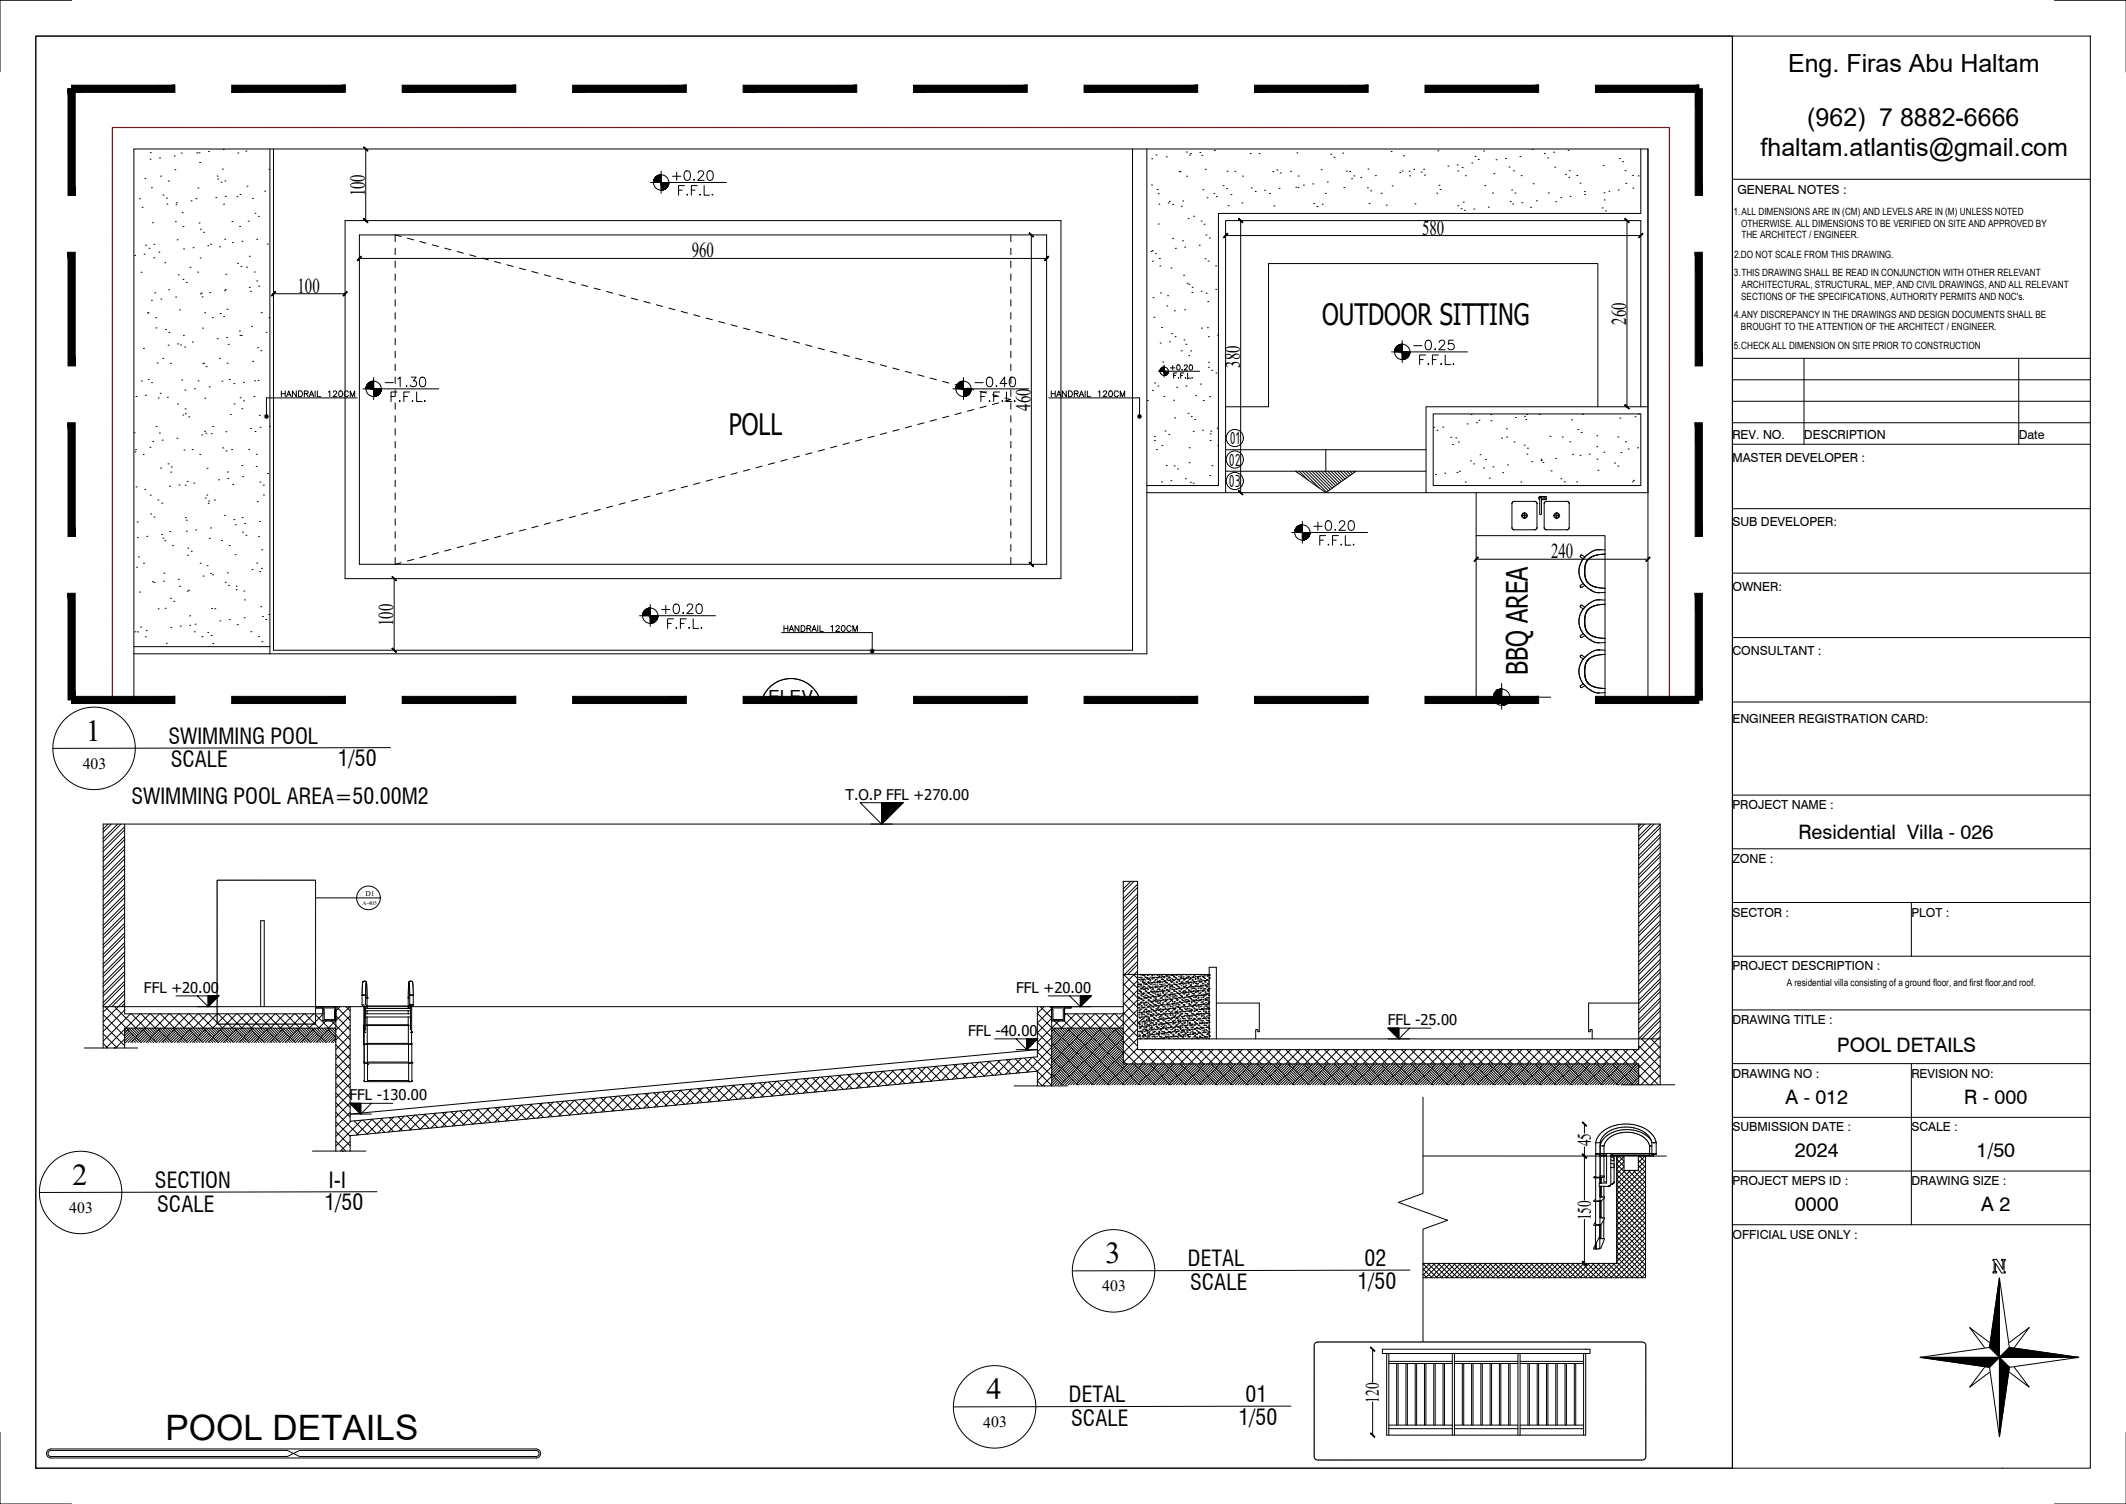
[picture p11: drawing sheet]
<svg xmlns="http://www.w3.org/2000/svg" width="594mm" height="420mm" viewBox="0 0 594 420" stroke-linecap="round" stroke-linejoin="round" font-family="sans-serif">
<defs><g id="words">
<text font-size="9.8" x="46.3" y="402.3">POOL DETAILS</text>
<g font-size="8.5">
<text x="24" y="207">1</text>
<text x="20.2" y="331">2</text>
<text x="308.9" y="352.9">3</text>
<text x="275.6" y="390.9">4</text>
</g>
<g font-size="8.3">
<text x="369.5" y="90.7">OUTDOOR SITTING</text>
<text x="203.7" y="121.5">POLL</text>
<text x="426.9" y="188.6" transform="rotate(-90 426.9 188.6)">BBQ AREA</text>
</g>
<g font-size="7">
<text x="499.6" y="20">Eng. Firas Abu Haltam</text>
<text x="505" y="35.1">(962) 7 8882-6666</text>
<text x="492" y="43.5">fhaltam.atlantis@gmail.com</text>
</g>
<g font-size="6.2">
<text x="186.6" y="51.9">+0.20</text>
<text x="393.7" y="99.1">-0.25</text>
<text x="106.2" y="109.4">-1.30</text>
<text x="271.3" y="109.4">-0.40</text>
<text x="365.8" y="149.6">+0.20</text>
<text x="183.8" y="172.9">+0.20</text>
</g>
<g font-size="6.1">
<text x="47.1" y="207.8">SWIMMING POOL</text>
<text x="47.7" y="214.4">SCALE</text>
<text x="94.4" y="214.1">1/50</text>
<text x="36.7" y="224.6">SWIMMING POOL AREA=50.00M2</text>
<text x="43.3" y="331.8">SECTION</text>
<text x="91.9" y="331.8">I-I</text>
<text x="43.9" y="338.5">SCALE</text>
<text x="90.7" y="338.1">1/50</text>
<text x="331.9" y="353.7">DETAL</text>
<text x="381.3" y="353.7">02</text>
<text x="332.6" y="360.3">SCALE</text>
<text x="379.3" y="360">1/50</text>
<text x="298.7" y="391.7">DETAL</text>
<text x="348" y="391.7">01</text>
<text x="299.3" y="398.3">SCALE</text>
<text x="346.1" y="398">1/50</text>
</g>
<g font-size="5.9">
<text x="101.9" y="54.9" transform="rotate(-90 101.9 54.9)">100</text>
<text x="397.4" y="65.5">580</text>
<text x="193.3" y="71.9">960</text>
<text x="83.2" y="81.8">100</text>
<text x="454.4" y="90.7" transform="rotate(-90 454.4 90.7)">260</text>
<text x="346.4" y="102.7" transform="rotate(-90 346.4 102.7)">380</text>
<text x="287.9" y="114.7" transform="rotate(-90 287.9 114.7)">460</text>
<text x="433.4" y="156">240</text>
<text x="109.9" y="174.9" transform="rotate(-90 109.9 174.9)">100</text>
</g>
<g font-size="5.6">
<text x="502.5" y="234.3">Residential Villa - 026</text>
<text x="513.4" y="293.9">POOL DETAILS</text>
<text x="499" y="308.3">A - 012</text>
<text x="548.9" y="308.3">R - 000</text>
<text x="501.6" y="323.3">2024</text>
<text x="552.3" y="323.3">1/50</text>
<text x="501.6" y="338.3">0000</text>
<text x="553.6" y="338.3">A 2</text>
</g>
<g font-size="5.3">
<text x="343.6" y="124.1">01</text>
<text x="343.4" y="130.1">02</text>
<text x="343.4" y="136.1">03</text>
<text x="444.5" y="320.3" transform="rotate(-90 444.5 320.3)">45</text>
<text x="444.5" y="340.9" transform="rotate(-90 444.5 340.9)">150</text>
<text x="385.3" y="391.9" transform="rotate(-90 385.3 391.9)">120</text>
</g>
<text font-size="4.9" x="214.6" y="196.4">ELEV.</text>
<g font-size="4.4">
<text x="325.6" y="104.8">+0.20</text>
<text x="23.1" y="214.8">403</text>
<text x="19.4" y="338.9">403</text>
<text x="308" y="360.8">403</text>
<text x="274.8" y="398.8">403</text>
</g>
<g font-size="4.1">
<text x="236.2" y="223.4">T.O.P FFL +270.00</text>
<text x="40.2" y="277.4">FFL +20.00</text>
<text x="284" y="277.4">FFL +20.00</text>
<text x="387.8" y="286.4">FFL -25.00</text>
<text x="270.5" y="289.4">FFL -40.00</text>
<text x="97.7" y="307.4">FFL -130.00</text>
</g>
<g font-size="3.5">
<text x="485.5" y="54.3">GENERAL NOTES :</text>
<text x="484.1" y="122.5">REV. NO.</text>
<text x="504.1" y="122.5">DESCRIPTION</text>
<text x="564.1" y="122.5">Date</text>
<text x="484.1" y="129">MASTER DEVELOPER :</text>
<text x="484.1" y="147">SUB DEVELOPER:</text>
<text x="484.1" y="165">OWNER:</text>
<text x="484.1" y="183">CONSULTANT :</text>
<text x="484.1" y="202">ENGINEER REGISTRATION CARD:</text>
<text x="484.1" y="226.1">PROJECT NAME :</text>
<text x="484.1" y="241.1">ZONE :</text>
<text x="484.1" y="256.1">SECTOR :</text>
<text x="534.1" y="256.1">PLOT :</text>
<text x="484.1" y="271.1">PROJECT DESCRIPTION :</text>
<text x="484.1" y="286.1">DRAWING TITLE :</text>
<text x="484.1" y="301.1">DRAWING NO :</text>
<text x="534.1" y="301.1">REVISION NO:</text>
<text x="484.1" y="316.1">SUBMISSION DATE :</text>
<text x="534.1" y="316.1">SCALE :</text>
<text x="484.1" y="331.1">PROJECT MEPS ID :</text>
<text x="534.1" y="331.1">DRAWING SIZE :</text>
<text x="484.1" y="346.1">OFFICIAL USE ONLY :</text>
</g>
<g font-size="2.8">
<text x="484.4" y="60">1.ALL DIMENSIONS ARE IN (CM) AND LEVELS ARE IN (M) UNLESS NOTED</text>
<text x="486.5" y="63.3">OTHERWISE. ALL DIMENSIONS TO BE VERIFIED ON SITE AND APPROVED BY</text>
<text x="484.6" y="72">2.DO NOT SCALE FROM THIS DRAWING.</text>
<text x="486.6" y="66.6">THE ARCHITECT / ENGINEER.</text>
<text x="484.5" y="77">3.THIS DRAWING SHALL BE READ IN CONJUNCTION WITH OTHER RELEVANT</text>
<text x="486.5" y="83.8">SECTIONS OF THE SPECIFICATIONS, AUTHORITY PERMITS AND NOC's.</text>
<text x="486.7" y="80.5">ARCHITECTURAL, STRUCTURAL, MEP, AND CIVIL DRAWINGS, AND ALL RELEVANT</text>
<text x="484.6" y="88.8">4.ANY DISCREPANCY IN THE DRAWINGS AND DESIGN DOCUMENTS SHALL BE</text>
<text x="486.5" y="92.2">BROUGHT TO THE ATTENTION OF THE ARCHITECT / ENGINEER.</text>
<text x="484.5" y="97.5">5.CHECK ALL DIMENSION ON SITE PRIOR TO CONSTRUCTION</text>
<text x="499.3" y="275.4">A residential villa consisting of a ground floor, and first floor,and roof.</text>
</g>
<text font-size="2.1" x="102.1" y="250.2">D1</text>
<text font-size="1.6" x="101.3" y="252.7">A-405</text>
</g></defs>
<!-- layer: HATCH - ELEVATION FINISH -->
<g fill="none" stroke="#000" stroke-width=".28">
<path d="M313.9 277.5l4 4M313.9 274.8l4 4M314 272.2l3.9 3.9M314.2 272.2l-.3 .4M316.7 272.2l1.2 1.2M316.9 272.2l-3 3.1M317.9 274l-4 4M317.9 276.7l-4 4M317.9 279.3l-7.9 7.9M28.8 291.5l1.3 1.3M28.8 288.8l4 4M28.8 286.1l6 6"/>
<path d="M28.8 283.4l6 6M29.3 281.2l10 10M30.4 281.2l-1.6 1.6M32 281.2l6 6M33.1 281.2l-4.3 4.3M34.7 281.2l.1 .1M34.8 287.6l-5.2 5.2M34.8 290.2l-2.5 2.6M34.8 288.2l.3 .2M34.8 287.5l.6 .5M34.8 291l.2 .2M34.8 282.2l-6 6"/>
<path d="M35.5 287.2l-.1 .1M36.1 287.3l2.2 2.2M36.1 288l-1.3 1.3M36.2 287.2l-1.4 1.4M36.5 283.2l-7.7 7.7M36.5 288.4l-1.7 1.7M36.7 283.2l4 4M36.8 287.2l1.9 1.9M36.9 290.9l.3 .3M36.9 288.8l-2.1 2M37.2 290.6l.7 .6M37.2 289.1l-2.1 2.1"/>
<path d="M37.5 287.2l1.5 1.6M37.6 290.2l1 1M37.6 289.5l-1.8 1.7M38.2 287.2l1.2 1.2M38.9 287.2l.8 .8M39.2 283.2l-4 4M39.4 283.2l4 4M39.6 287.2l.5 .5M39.8 287.2l-.1 .1M40.1 287.7l-3.6 3.5M40.1 287.7l3.5 3.5M40.4 287.3l2.2 2.2"/>
<path d="M40.4 288l-2.1 2.2M40.8 288.4l-2.1 2.2M41.1 287.2l1.9 1.9M41.2 290.9l.3 .3M41.2 288.8l-2.2 2.1M41.5 290.6l.7 .6M41.5 289.1l-2.1 2.1M41.8 287.2l1.5 1.6M41.9 283.2l-4 4M41.9 290.2l1 1M41.9 289.5l-1.8 1.7M42.1 283.2l5.5 5.6"/>
<path d="M42.5 287.2l1.2 1.2M43.9 287.2l4 4M44.1 287.2l-.1 .1M44.5 283.2l-4.4 4.5M44.8 287.3l2.1 2.2M44.8 288l-2.2 2.2M44.8 283.2l4 4M44.9 287.2l-4 4M45.1 288.4l-2.1 2.2M45.4 287.2l1.9 1.9M45.5 290.9l.3 .3M45.5 288.8l-2.2 2.1"/>
<path d="M45.8 290.6l.7 .6M45.8 289.1l-2.1 2.1M46.2 290.2l1 1M46.2 289.5l-1.8 1.7M46.8 287.2l1.2 1.2M47.2 283.2l-4 4 .8 .8M47.5 283.2l4 4M47.5 287.2l.9 .8M48.3 287.2l4 4M48.5 287.2l-.1 .1M49.1 287.3l2.1 2.2M49.1 288l-2.2 2.2"/>
<path d="M49.2 287.2l-4 4M49.4 288.4l-2.1 2.2M49.7 287.2l1.9 1.9M49.8 288.8l-2.2 2.1M49.8 290.9l.3 .3M49.9 283.2l-4 4M50.1 290.6l.7 .6M50.1 289.1l-2.1 2.1M50.2 283.2l4 4M50.4 287.2l1.5 1.6M50.5 290.2l1 1M50.5 289.5l-1.7 1.7"/>
<path d="M51.1 287.2l1.2 1.2M51.8 287.2l.9 .8M52.6 287.2l.4 .5M52.6 283.2l-4 4M52.8 287.2l-.1 .1M52.9 283.2l8 8M53 287.7l3.6 3.5M53 287.7l-3.5 3.5M53.4 287.3l2.1 2.2M53.4 288l-2.2 2.2M53.5 287.2l-.5 .5M53.7 288.4l-2.1 2.2"/>
<path d="M54.1 290.9l.3 .3M54.1 288.8l-2.2 2.1M54.5 290.6l.6 .6M54.5 289.1l-2.1 2.1M54.7 287.2l1.6 1.6M54.8 290.2l1 1M54.8 289.5l-1.7 1.7M55.3 283.2l-4 4M55.4 287.2l1.2 1.2M55.6 283.2l4 4M56.2 287.2l.8 .8M57.1 287.2l-.1 .1"/>
<path d="M57.7 287.3l2.1 2.2M57.7 288l-2.2 2.2M57.8 287.2l-4 4M58 283.2l-4 4 1.9 1.9M58.1 288.4l-2.2 2.2M58.3 283.2l4 4M58.3 287.2l1.9 1.9M58.4 290.9l.3 .3M58.4 288.8l-2.1 2.1M58.8 290.6l.6 .6M58.8 289.1l-2.1 2.1M59 287.2l1.6 1.6"/>
<path d="M59.1 290.2l1.1 1M59.1 289.5l-1.7 1.7M59.7 287.2l1.2 1.2M60.5 287.2l.8 .8M60.7 283.2l-4 4M61 283.2l4 4M61.2 287.2l4 4M61.4 287.2l-.1 .1M62 287.3l2.2 2.2M62 288l-2.2 2.2M62.4 288.4l-2.2 2.2M62.6 287.2l1.9 1.9"/>
<path d="M62.7 290.9l.3 .3M62.7 288.8l-2.1 2.1M63.1 290.6l.6 .6M63.1 289.1l-2.1 2.1M63.3 287.2l1.6 1.6M63.4 283.2l-4 4M63.4 290.2l1.1 1M63.4 289.5l-1.7 1.7M63.7 283.2l5.5 5.6M64.1 287.2l1.1 1.2M64.8 287.2l.8 .8M65.5 287.2l.5 .5"/>
<path d="M65.7 287.2l-.1 .1M66 287.7l3.5 3.5M66 287.7l-3.6 3.5M66.1 283.2l-8 8M66.3 287.3l2.2 2.2M66.3 288l-2.1 2.2M66.3 283.2l4 4M66.4 287.2l-.4 .5M66.7 288.4l-2.2 2.2M66.9 287.2l1.9 1.9M67 290.9l.3 .3M67 288.8l-2.1 2.1"/>
<path d="M67.4 290.6l.7 .6M67.4 289.1l-2.1 2.1M67.8 290.2l1 1M67.8 289.5l-1.8 1.7M68.4 287.2l1.1 1.2M68.8 283.2l-4 4M69 283.2l4 4M69.1 287.2l.8 .8M69.8 287.2l4 4M70 287.2l-.1 .1M70.6 287.3l2.2 2.2M70.6 288l-2.1 2.2"/>
<path d="M70.7 287.2l-4 4M71 288.4l-2.2 2.2M71.2 287.2l1.9 1.9M71.3 288.8l-2.1 2.1M71.3 290.9l.4 .3M71.5 283.2l-4 4M71.7 290.6l.7 .6M71.7 289.1l-2.1 2.1M71.7 283.2l4 4M72 287.2l1.5 1.6M72.1 290.2l1 1M72.1 289.5l-1.8 1.7"/>
<path d="M72.7 287.2l1.2 1.2M73.4 287.2l.8 .8M74.1 287.2l4 4M74.2 283.2l-4 4M74.3 287.2l-.1 .1M74.4 283.2l8 8M74.9 287.3l2.2 2.2M74.9 288l-2.1 2.2M75 287.2l-4 4M75.3 288.4l-2.2 2.2M75.7 290.9l.3 .3M75.7 288.8l-2.2 2.1"/>
<path d="M76 290.6l.7 .6M76 289.1l-2.1 2.1M76.3 287.2l1.5 1.6M76.4 290.2l1 1M76.4 289.5l-1.8 1.7M76.9 283.2l-4 4M77 287.2l1.2 1.2M77.1 283.2l4 4M77.7 287.2l.8 .8M78.6 287.2l-.1 .1M79.2 287.3l2.2 2.2M79.2 288l-2.1 2.2"/>
<path d="M79.3 287.2l-4 4M79.6 283.2l-4 4 1.9 1.9M79.6 288.4l-2.1 2.2M79.8 283.2l4 4M79.9 287.2l1.9 1.9M80 290.9l.3 .3M80 288.8l-2.2 2.1M80.3 290.6l.7 .6M80.3 289.1l-2.1 2.1M80.6 287.2l1.5 1.6M80.7 290.2l1 1M80.7 289.5l-1.8 1.7"/>
<path d="M81.3 287.2l1.2 1.2M82 287.2l.8 .8M82.3 283.2l-4 4M82.5 283.2l4 4M82.7 287.2l4 4M82.9 287.2l-.1 .1M83.6 287.3l2.1 2.2M83.6 288l-2.2 2.2M83.9 288.4l-2.1 2.2M84.2 287.2l1.9 1.9M84.3 290.9l.3 .3M84.3 288.8l-2.2 2.1"/>
<path d="M84.6 290.6l.7 .6M84.6 289.1l-2.1 2.1M84.9 287.2l1.5 1.6M85 283.2l-4 4M85 290.2l1 1M85 289.5l-1.7 1.7M85.2 283.2l5.5 5.6M85.6 287.2l1.2 1.2M87.1 287.2l.4 .5M87.3 287.2l-.1 .1M87.5 287.7l3.6 3.5M87.5 287.7l-3.5 3.5"/>
<path d="M87.7 283.2l-8 8M87.9 287.3l2.1 2.2M87.9 288l-2.2 2.2M87.9 283.2l4 4M88 287.2l-.5 .5M88.2 288.4l-2.1 2.2M88.5 287.2l1.9 1.9M88.6 290.9l.3 .3M88.6 288.8l-2.2 2.1M88.9 290.6l.7 .6M88.9 289.1l-2.1 2.1M89.3 290.2l1 1"/>
<path d="M89.3 289.5l-1.7 1.7M89.9 287.2l1.2 1.2M90.2 283.3l-3.8 3.9 .8 .8M90.6 287.2l.9 .8M91.1 285.2l-2.1 2M91.4 287.2l2.4 2.5M91.6 287.2l-.1 .1M92.2 287.3l1.6 1.7M92.2 288l-2.2 2.2M92.3 287.2l-4 4M92.5 288.4l-2.1 2.2M92.6 285.2l5.2 5.3"/>
<path d="M92.8 287.2l1 1.1M92.9 288.8l-2.2 2.1M92.9 290.9l.3 .3M93.3 290.6l.5 .5M93.3 289.1l-2.1 2.1M93.5 287.2l.3 .3M93.6 290.2l.2 .2M93.6 289.5l-1.7 1.7M93.8 285.2l-2.1 2M93.8 299.9l4 4M93.8 297.2l4 4M93.8 294.5l4 4.1"/>
<path d="M93.8 291.9l4 4M93.8 289.2l4 4M93.8 283.8l4 4M93.8 290l-1.2 1.2M94 281.2l3.8 3.9M95 281.2l-1.2 1.2M96.7 281.2l1.1 1.2M97.7 281.2l-3.9 3.9M97.8 283.8l-4 4M97.8 286.5l-4 4M97.8 289.2l-4 4M97.8 291.9l-4 4"/>
<path d="M97.8 294.6l-4 4M97.8 297.3l-4 4M97.8 300l-4 4M239.4 300l3.7 3.6M240.8 299.8l-4.4 4.5M241.8 299.7l3.7 3.7M243.8 299.6l-4.5 4.4M244.3 299.5l3.7 3.7M249.2 299l3.7 3.7M249.7 299l-4.4 4.4M251.7 298.8l3.7 3.7M252.7 298.7l-4.4 4.5"/>
<path d="M254.2 298.6l3.6 3.7M255.7 298.4l-4.5 4.5M256.6 298.4l3.7 3.6M258.7 298.2l-4.5 4.4M259.1 298.1l3.7 3.7M261.6 297.9l3.6 3.7M261.6 297.9l-4.4 4.4M264 297.7l3.7 3.6M264.6 297.6l-4.4 4.4M266.5 297.4l3.7 3.7M267.6 297.3l-4.5 4.5M268.9 297.2l3.7 3.7"/>
<path d="M270.5 297l-4.4 4.5M271.4 297l3.7 3.6M273.5 296.8l-4.4 4.4M273.9 296.7l3.6 3.7M276.3 296.5l3.7 3.7M276.5 296.5l-4.4 4.4M278.8 296.3l3.7 3.6M279.5 296.2l-4.5 4.4M281.3 296l3.6 3.7M282.4 295.9l-4.4 4.5M283.7 295.8l3.7 3.7M285.4 295.7l-4.4 4.4"/>
<path d="M286.2 295.6l7.7 7.7M288.4 295.4l-4.5 4.4M288.7 295.3l5.2 5.3M289.9 283.1l19.9 19.9M290.7 281.2l3.2 3.2M291.8 281.2l-1.9 1.9M293.4 281.2l.5 .5M293.9 295.3l-4 4M293.9 298l-4 4M293.9 295.7l7.3 7.3M293.9 291.4l11.6 11.6M293.9 289.9l-4 4 4 4"/>
<path d="M293.9 296.4l.2 .3M293.9 292.1l.2 .3M293.9 287.8l.2 .2M293.9 281.8l-4 4 4 4M293.9 284.5l-4 4 4 4M294.2 287.2l-.1 .1M294.7 285.2l2 2M294.8 295.9l2.2 2.2M294.8 291.6l2.2 2.2M294.8 287.3l2.2 2.2M294.8 288l-.9 1M294.8 292.4l-.9 .9"/>
<path d="M294.8 296.7l-.9 .9M294.9 287.2l-1 1.1M295.2 299.9l2.1 2.2M295.2 295.6l2.1 2.1M295.2 291.3l2.1 2.1M295.2 288.4l-1.3 1.3M295.2 292.7l-1.3 1.3M295.2 297l-1.3 1.3M295.4 287.2l1.9 1.9M295.5 299.5l2.2 2.2M295.5 295.2l2.2 2.2M295.5 290.9l2.2 2.2"/>
<path d="M295.5 288.8l-1.6 1.6M295.5 293.1l-1.6 1.6M295.5 297.4l-1.6 1.6M295.9 285.2l-6 6 4 4M295.9 299.2l2.2 2.1M295.9 294.9l2.2 2.1M295.9 290.6l2.2 2.1M295.9 289.1l-2 2M295.9 293.4l-2 2M295.9 297.7l-2 2.1M296.2 287.2l1.5 1.6M296.3 298.8l2.1 2.2"/>
<path d="M296.3 294.5l2.1 2.2M296.3 290.2l2.1 2.2M296.3 289.5l-2.2 2.1M296.3 293.8l-2.2 2.1M296.3 298.1l-2.2 2.2M296.9 287.2l1.2 1.2M297.3 285.2l2.1 2M297.6 287.2l.8 .8M297.8 283.2l-.3 .4M298.1 283.2l4 4M298.3 287.2l.5 .5M298.5 287.2l-.1 .1"/>
<path d="M298.8 287.7l-11.9 11.8M298.8 287.7l15.3 15.3M299.1 295.9l2.2 2.2M299.1 291.6l2.2 2.2M299.1 287.3l2.2 2.2M299.1 288l-2.1 2.2M299.1 292.4l-2.1 2.1M299.1 296.7l-2.1 2.1M299.5 299.9l2.1 2.2M299.5 295.6l2.1 2.1M299.5 291.3l2.1 2.1M299.5 288.4l-2.2 2.2"/>
<path d="M299.5 292.7l-2.2 2.2M299.5 297l-2.2 2.2M299.7 287.2l1.9 1.9M299.8 297.4l-2.1 2.1M299.8 299.5l2.2 2.2M299.8 295.2l2.2 2.2M299.8 290.9l2.2 2.2M299.8 288.8l-2.1 2.1M299.8 293.1l-2.1 2.1M300.2 299.2l2.2 2.1M300.2 294.9l2.2 2.1M300.2 290.6l2.2 2.1"/>
<path d="M300.2 289.1l-2.1 2.2M300.2 293.4l-2.1 2.2M300.2 297.7l-2.1 2.2M300.5 287.2l1.5 1.6M300.5 283.2l-4 4M300.6 298.8l2.1 2.2M300.6 294.5l2.1 2.2M300.6 290.2l2.1 2.2M300.6 289.5l-2.2 2.1M300.6 293.8l-2.2 2.1M300.6 298.1l-2.2 2.2M300.8 283.2l5.5 5.6"/>
<path d="M301.2 287.2l1.2 1.2M302.6 287.2l15.8 15.8M302.8 287.2l-.1 .1M303.2 283.2l-4.4 4.5M303.4 295.9l2.2 2.2M303.4 291.6l2.2 2.2M303.4 287.3l2.2 2.2M303.4 288l-2.1 2.2M303.4 292.4l-2.1 2.1M303.4 296.7l-2.1 2.1M303.5 283.2l4 4M303.5 287.2l-9.6 9.7"/>
<path d="M303.8 299.9l2.2 2.2M303.8 295.6l2.2 2.1M303.8 291.3l2.2 2.1M303.8 288.4l-2.2 2.2M303.8 292.7l-2.2 2.2M303.8 297l-2.2 2.2M304.1 287.2l1.9 1.9M304.2 293.1l-2.2 2.1M304.2 299.5l2.1 2.2M304.2 295.2l2.1 2.2M304.2 290.9l2.1 2.2M304.2 288.8l-2.2 2.1"/>
<path d="M304.2 297.4l-2.2 2.1M304.5 299.2l2.2 2.1M304.5 294.9l2.2 2.1M304.5 290.6l2.2 2.1M304.5 289.1l-2.1 2.2M304.5 293.4l-2.1 2.2M304.5 297.7l-2.1 2.2M304.9 298.8l2.1 2.2M304.9 294.5l2.1 2.2M304.9 290.2l2.1 2.2M304.9 289.5l-2.2 2.1M304.9 293.8l-2.2 2.1"/>
<path d="M304.9 298.1l-2.2 2.2M305.5 287.2l1.2 1.2M305.9 283.2l-4 4 .8 .8M306.2 283.2l4 4M306.2 287.2l.8 .8M306.9 287.2l7 7M307.1 287.2l-.1 .1M307.8 295.9l2.1 2.2M307.8 291.6l2.1 2.2M307.8 287.3l2.1 2.2M307.8 288l-2.2 2.2M307.8 292.4l-2.2 2.1"/>
<path d="M307.8 296.7l-2.2 2.1M307.9 287.2l-14 14M308.1 299.9l2.2 2.2M308.1 295.6l2.2 2.1M308.1 291.3l2.2 2.1M308.1 288.4l-2.1 2.2M308.1 292.7l-2.1 2.2M308.1 297l-2.1 2.2M308.4 287.2l1.9 1.9M308.5 288.8l-2.2 2.1M308.5 290.9l2.1 2.2M308.5 299.5l2.1 2.2"/>
<path d="M308.5 295.2l2.1 2.2M308.5 293.1l-2.2 2.1M308.5 297.4l-2.2 2.1M308.6 283.2l-4 4M308.8 299.2l2.2 2.1M308.8 294.9l2.2 2.1M308.8 290.6l2.2 2.1M308.8 289.1l-2.1 2.2M308.8 293.4l-2.1 2.2M308.8 297.7l-2.1 2.2M308.9 283.2l4 4M309.1 287.2l1.5 1.6"/>
<path d="M309.2 298.8l2.1 2.2M309.2 294.5l2.1 2.2M309.2 290.2l2.1 2.2M309.2 289.5l-2.2 2.1M309.2 293.8l-2.2 2.1M309.2 298.1l-2.2 2.2M309.8 287.2l1.2 1.2M310.5 287.2l.8 .8M311.2 287.2l.5 .5M311.3 283.2l-4 4M311.4 287.2l-.1 .1M311.6 283.2l6.3 6.4"/>
<path d="M311.7 287.7l2.2 2.1M311.7 287.7l-15.4 15.3M312.1 295.9l2.1 2.2M312.1 291.6l1.8 1.9M312.1 287.3l1.8 1.8M312.1 288l-2.2 2.2M312.1 292.4l-2.2 2.1M312.1 296.7l-2.2 2.1M312.2 287.2l-.5 .5M312.4 299.9l2.2 2.2M312.4 295.6l1.5 1.4M312.4 291.3l1.5 1.4"/>
<path d="M312.4 288.4l-2.1 2.2M312.4 292.7l-2.1 2.2M312.4 297l-2.1 2.2M312.8 295.2l2.1 2.2M312.8 299.5l2.1 2.2M312.8 290.9l1.1 1.1M312.8 288.8l-2.2 2.1M312.8 293.1l-2.2 2.1M312.8 297.4l-2.2 2.1M313.1 299.2l2.2 2.1M313.1 294.9l.8 .7M313.1 290.6l.8 .7"/>
<path d="M313.1 289.1l-2.1 2.2M313.1 293.4l-2.1 2.2M313.1 297.7l-2.1 2.2M313.4 287.2l.5 .5M313.5 298.8l2.2 2.2M313.5 294.5l.4 .4M313.5 290.2l.4 .4M313.5 289.5l-2.2 2.1M313.5 293.8l-2.2 2.1M313.5 298.1l-2.2 2.2M313.9 289.8v.1M313.9 293.6l3.6 3.6"/>
<path d="M313.9 290.9l6.3 6.3M313.9 288.2l4 4M313.9 282.9l4 4M313.9 280.2l4 4M313.9 289.8l-13.3 13.2M314.1 297.2l.5 .5M315.1 297.2l-5.8 5.8M315.8 297.2l-1.6 1.6M316.5 297.2l-1.9 2M316.7 299.9l2.2 2.2M316.9 297.2l5.9 5.8M317.1 299.5l2.1 2.2"/>
<path d="M317.1 297.4l-2.2 2.1M317.5 299.2l2.1 2.1M317.5 297.7l-2.2 2.2M317.7 297.2l.8 .9M317.8 298.8l2.2 2.2M317.8 298.1l-2.1 2.2M317.9 282l-5.2 5.2 1.2 1.2M317.9 284.7l-4 4M317.9 287.4l-4 4M317.9 290.1l-12.9 12.9M317.9 292.8l-4 4M318.4 297.2l.5 .5"/>
<path d="M318.9 293.2l4 4M319.1 297.2l.1 .2M319.4 297.2l-5.8 5.8M320.1 297.2l-1.6 1.6M320.2 293.2l-4 4M320.8 297.2l-1.9 2M321 299.9l2.2 2.2M321.2 297.2l5.9 5.8M321.4 297.4l-2.2 2.1M321.4 299.5l2.2 2.2M321.6 293.2l9.8 9.8M321.8 299.2l2.1 2.1"/>
<path d="M321.8 297.7l-2.2 2.2M322 297.2l.8 .9M322.1 298.8l2.2 2.2M322.1 298.1l-2.1 2.2M322.7 297.2l.5 .5M322.9 293.2l-4 4M323.4 297.2l.2 .2M323.7 297.2l-5.8 5.8M324.3 293.2l4 4M324.4 297.2l-1.6 1.6M325.2 297.2l-2 2M325.4 299.9l2.1 2.2"/>
<path d="M325.6 293.2l-4 4M325.7 299.5l2.2 2.2M325.7 297.4l-2.1 2.1M326.1 299.2l2.1 2.1M326.1 297.7l-2.2 2.2M326.3 297.2l.9 .9M326.4 298.8l2.2 2.2M326.4 298.1l-2.1 2.2M326.9 293.2l4 4M327 297.2l.5 .5M327.7 297.2l.2 .2M328 297.2l-5.8 5.8"/>
<path d="M328.3 293.2l-4 4M328.7 297.2l-1.5 1.6M329.5 297.2l-2 2M329.6 293.2l4 4M329.7 299.9l2.1 2.2M329.9 297.2l5.8 5.8M330 299.5l2.2 2.2M330 297.4l-2.1 2.1M330.4 299.2l2.1 2.1M330.4 297.7l-2.2 2.2M330.6 297.2l.9 .9M330.7 298.8l2.2 2.2"/>
<path d="M330.7 298.1l-2.1 2.2M331 293.2l-4 4M331.3 297.2l.5 .5M332 297.2l.2 .2M332.3 293.2l4.2 4.2M333.1 297.2l-1.6 1.6M333.6 293.2l-4 4M333.8 297.2l-2 2M334 299.9l2.1 2.2M334.2 297.2l5.8 5.8M334.3 299.5l2.2 2.2M334.3 297.4l-2.1 2.1"/>
<path d="M334.7 299.2l2.2 2.1M334.7 297.7l-2.2 2.2M334.9 297.2l.9 .9M335 293.2l4 4M335.1 298.8l2.1 2.2M335.1 298.1l-2.2 2.2M335.6 297.2l.5 .5M336.3 293.2l-9.8 9.8M336.7 297.2l-5.9 5.8M337.4 297.2l-1.6 1.6M337.7 293.2l4 4M338.1 297.2l-2 2"/>
<path d="M338.3 299.9l2.1 2.2M338.5 297.2l5.8 5.8M338.7 299.5l2.1 2.2M338.7 297.4l-2.2 2.1M339 299.2l2.2 2.1M339 297.7l-2.1 2.2M339 293.2l-4 4M339.2 297.2l.9 .9M339.4 298.8l2.1 2.2M339.4 298.1l-2.2 2.2M339.9 297.2l.5 .5M340.4 293.2l4 4"/>
<path d="M340.6 297.2l.2 .2M341 297.2l-5.9 5.8M341.7 297.2l-1.6 1.6M341.7 293.2l-4 4M342.4 297.2l-2 2M342.6 299.9l2.2 2.2M342.8 297.2l5.8 5.8M343 297.4l-2.2 2.1M343 299.5l2.1 2.2M343.1 293.2l9.8 9.8M343.3 299.2l2.2 2.1M343.3 297.7l-2.1 2.2"/>
<path d="M343.5 297.2l.9 .9M343.7 298.8l2.1 2.2M343.7 298.1l-2.2 2.2M344.2 297.2l.6 .5M344.4 293.2l-4 4M345 297.2l.1 .2M345.3 297.2l-5.8 5.8M345.8 293.2l4 4M346 297.2l-1.6 1.6M346.7 297.2l-1.9 2M346.9 299.9l2.2 2.2M347.1 293.2l-4 4"/>
<path d="M347.3 299.5l2.1 2.2M347.3 297.4l-2.2 2.1M347.6 299.2l2.2 2.1M347.6 297.7l-2.1 2.2M347.8 297.2l.9 .9M348 298.8l2.1 2.2M348 298.1l-2.2 2.2M348.5 293.2l4 4M349.3 297.2l.1 .2M349.6 297.2l-5.8 5.8M349.8 293.2l-4 4M350.3 297.2l-1.6 1.6"/>
<path d="M351 297.2l-1.9 2M351.2 293.2l4 4M351.2 299.9l2.2 2.2M351.4 297.2l5.8 5.8M351.6 299.5l2.1 2.2M351.6 297.4l-2.2 2.1M351.9 299.2l2.2 2.1M351.9 297.7l-2.1 2.2M352.1 297.2l.9 .9M352.3 298.8l2.2 2.2M352.3 298.1l-2.2 2.2M352.5 293.2l-4 4 .6 .5"/>
<path d="M352.9 297.2l.5 .5M353.6 297.2l.1 .2M353.9 293.2l4.2 4.2M354.6 297.2l-1.6 1.6M355.2 293.2l-4 4M355.3 297.2l-1.9 2M355.5 299.9l2.2 2.2M355.7 297.2l5.9 5.8M355.9 299.5l2.2 2.2M355.9 297.4l-2.2 2.1M356.3 299.2l2.1 2.1M356.3 297.7l-2.2 2.2"/>
<path d="M356.5 297.2l.8 .9M356.6 293.2l4 4M356.6 298.8l2.2 2.2M356.6 298.1l-2.1 2.2M357.2 297.2l.5 .5M357.9 293.2l-9.8 9.8M358.2 297.2l-5.8 5.8M358.9 297.2l-1.6 1.6M359.3 293.2l4 4-1.7 1.6M359.6 297.2l-1.9 2M359.8 299.9l2.2 2.2M360 297.2l5.9 5.8"/>
<path d="M360.2 299.5l2.2 2.2M360.2 297.4l-2.1 2.1M360.6 299.2l2.1 2.1M360.6 297.7l-2.2 2.2M360.6 293.2l-4 4M360.8 297.2l.8 .9M360.9 298.8l2.2 2.2M360.9 298.1l-2.1 2.2M361.5 297.2l.5 .5M362 293.2l4 4M362.2 297.2l.2 .2M362.5 297.2l-5.8 5.8"/>
<path d="M363.3 293.2l-4 4M364 297.2l-2 2M364.2 299.9l2.1 2.2M364.4 297.2l5.8 5.8M364.5 297.4l-2.1 2.1M364.5 299.5l2.2 2.2M364.7 293.2l9.8 9.8M364.9 299.2l2.1 2.1M364.9 297.7l-2.2 2.2M365.1 297.2l.9 .9M365.2 298.8l2.2 2.2M365.2 298.1l-2.1 2.2"/>
<path d="M365.8 297.2l.5 .5M366 293.2l-4 4M366.5 297.2l.2 .2M366.8 297.2l-5.8 5.8M367.4 293.2l4 4M367.6 297.2l-1.6 1.6M368.3 297.2l-2 2M368.5 299.9l2.1 2.2M368.7 293.2l-4 4M368.8 299.5l2.2 2.2M368.8 297.4l-2.1 2.1M369.2 299.2l2.1 2.1"/>
<path d="M369.2 297.7l-2.2 2.2M369.4 297.2l.9 .9M369.5 298.8l2.2 2.2M369.5 298.1l-2.1 2.2M370.1 293.2l4 4M370.1 297.2l.5 .5M370.8 297.2l.2 .2M371.1 297.2l-5.8 5.8M371.4 293.2l-4 4M371.9 297.2l-1.6 1.6M372.6 297.2l-2 2M372.8 293.2l4 4"/>
<path d="M372.8 299.9l2.1 2.2M373 297.2l5.8 5.8M373.1 299.5l2.2 2.2M373.1 297.4l-2.1 2.1M373.5 299.2l2.2 2.1M373.5 297.7l-2.2 2.2M373.7 297.2l.9 .9M373.9 298.8l2.1 2.2M373.9 298.1l-2.2 2.2M374.1 293.2l-4 4M374.4 297.2l.5 .5M375.1 297.2l.2 .2"/>
<path d="M375.4 293.2l4.2 4.2M376.2 297.2l-1.6 1.6M376.8 293.2l-4 4M376.9 297.2l-2 2M377.1 299.9l2.1 2.2M377.3 297.2l5.8 5.8M377.5 299.5l2.1 2.2M377.5 297.4l-2.2 2.1M377.8 299.2l2.2 2.1M377.8 297.7l-2.1 2.2M378 297.2l.9 .9M378.1 293.2l4 4"/>
<path d="M378.2 298.8l2.1 2.2M378.2 298.1l-2.2 2.2M378.7 297.2l.5 .5M379.5 293.2l-9.9 9.8M379.8 297.2l-5.9 5.8M380.5 297.2l-1.6 1.6M380.8 293.2l4 4M381.2 297.2l-2 2M381.4 299.9l2.2 2.2M381.6 297.2l5.8 5.8M381.8 299.5l2.1 2.2M381.8 297.4l-2.2 2.1"/>
<path d="M382.1 299.2l2.2 2.1M382.1 297.7l-2.1 2.2M382.1 293.2l-4 4M382.3 297.2l.9 .9M382.5 298.8l2.1 2.2M382.5 298.1l-2.2 2.2M383 297.2l.6 .5M383.5 293.2l4 4M383.8 297.2l.1 .2M384.1 297.2l-5.8 5.8M384.8 297.2l-1.6 1.6M384.8 293.2l-4 4"/>
<path d="M385.5 297.2l-1.9 2M385.7 299.9l2.2 2.2M385.9 297.2l5.8 5.8M386.1 297.4l-2.2 2.1M386.1 299.5l2.1 2.2M386.2 293.2l9.8 9.8M386.4 299.2l2.2 2.1M386.4 297.7l-2.1 2.2M386.6 297.2l.9 .9M386.8 298.8l2.1 2.2M386.8 298.1l-2.2 2.2M387.4 297.2l.5 .5"/>
<path d="M387.5 293.2l-4 4M388.1 297.2l.1 .2M388.4 297.2l-5.8 5.8M388.9 293.2l4 4M389.1 297.2l-1.6 1.6M389.8 297.2l-1.9 2M390 299.9l2.2 2.2M390.2 293.2l-4 4M390.4 299.5l2.1 2.2M390.4 297.4l-2.2 2.1M390.7 299.2l2.2 2.1M390.7 297.7l-2.1 2.2"/>
<path d="M390.9 297.2l.9 .9M391.1 298.8l2.2 2.2M391.1 298.1l-2.2 2.2M391.6 293.2l4 4M391.7 297.2l.5 .5M392.4 297.2l.1 .2M392.7 297.2l-5.8 5.8M392.9 293.2l-4 4M393.4 297.2l-1.6 1.6M394.1 297.2l-1.9 2M394.3 293.2l4 4M394.3 299.9l2.2 2.2"/>
<path d="M394.5 297.2l5.9 5.8M394.7 299.5l2.2 2.2M394.7 297.4l-2.2 2.1M395.1 299.2l2.1 2.1M395.1 297.7l-2.2 2.2M395.3 297.2l.8 .9M395.4 298.8l2.2 2.2M395.4 298.1l-2.1 2.2M395.6 293.2l-4 4M396 297.2l.5 .5M396.7 297.2l.2 .2M397 293.2l4.2 4.2"/>
<path d="M397.7 297.2l-1.6 1.6M398.3 293.2l-4 4M398.4 297.2l-1.9 2M398.6 299.9l2.2 2.2M398.9 297.2l5.8 5.8M399 299.5l2.2 2.2M399 297.4l-2.1 2.1M399.4 299.2l2.1 2.1M399.4 297.7l-2.2 2.2M399.6 297.2l.8 .9M399.7 293.2l4 4M399.7 298.8l2.2 2.2"/>
<path d="M399.7 298.1l-2.1 2.2M400.3 297.2l.5 .5M401 293.2l-9.8 9.8M401.3 297.2l-5.8 5.8M402 297.2l-1.6 1.6M402.4 293.2l4 4-1.6 1.6M402.8 297.2l-2 2M403 299.9l2.1 2.2M403.2 297.2l5.8 5.8M403.3 299.5l2.2 2.2M403.3 297.4l-2.1 2.1M403.7 299.2l2.1 2.1"/>
<path d="M403.7 297.7l-2.2 2.2M403.7 293.2l-4 4M403.9 297.2l.9 .9M404 298.8l2.2 2.2M404 298.1l-2.1 2.2M404.6 297.2l.5 .5M405.1 293.2l4 4M405.3 297.2l.2 .2M405.6 297.2l-5.8 5.8M406.4 293.2l-4 4M407.1 297.2l-2 2M407.3 299.9l2.1 2.2"/>
<path d="M407.5 297.2l5.8 5.8M407.6 297.4l-2.1 2.1M407.6 299.5l2.2 2.2M407.8 293.2l9.8 9.8M408 299.2l2.1 2.1M408 297.7l-2.2 2.2M408.2 297.2l.9 .9M408.3 298.8l2.2 2.2M408.3 298.1l-2.1 2.2M408.9 297.2l.5 .5M409.1 293.2l-4 4M409.6 297.2l.2 .2"/>
<path d="M409.9 297.2l-5.8 5.8M410.5 293.2l4 4M410.7 297.2l-1.6 1.6M411.4 297.2l-2 2M411.6 299.9l2.1 2.2M411.8 293.2l-4 4M411.9 299.5l2.2 2.2M411.9 297.4l-2.1 2.1M412.3 299.2l2.2 2.1M412.3 297.7l-2.2 2.2M412.5 297.2l.9 .9M412.7 298.8l2.1 2.2"/>
<path d="M412.7 298.1l-2.2 2.2M413.2 293.2l4 4M413.2 297.2l.5 .5M413.9 297.2l.2 .2M414.3 297.2l-5.9 5.8M414.5 293.2l-4 4M415 297.2l-1.6 1.6M415.7 297.2l-2 2M415.9 293.2l4 4M415.9 299.9l2.2 2.2M416.1 297.2l5.8 5.8M416.3 299.5l2.1 2.2"/>
<path d="M416.3 297.4l-2.2 2.1M416.6 299.2l2.2 2.1M416.6 297.7l-2.1 2.2M416.8 297.2l.9 .9M417 298.8l2.1 2.2M417 298.1l-2.2 2.2M417.2 293.2l-4 4M417.5 297.2l.6 .5M418.3 297.2l.1 .2M418.6 293.2l4.1 4.2M419.3 297.2l-1.6 1.6M419.9 293.2l-4 4"/>
<path d="M420 297.2l-1.9 2M420.2 299.9l2.2 2.2M420.4 297.2l5.8 5.8M420.6 299.5l2.1 2.2M420.6 297.4l-2.2 2.1M420.9 299.2l2.2 2.1M420.9 297.7l-2.1 2.2M421.1 297.2l.9 .9M421.3 293.2l4 4M421.3 298.8l2.1 2.2M421.3 298.1l-2.2 2.2M421.8 297.2l.6 .5"/>
<path d="M422.6 293.2l-9.9 9.8M422.9 297.2l-5.8 5.8M423.6 297.2l-1.6 1.6M424 293.2l4 4M424.3 297.2l-1.9 2M424.5 299.9l2.2 2.2M424.7 297.2l5.8 5.8M424.9 299.5l2.1 2.2M424.9 297.4l-2.2 2.1M425.2 299.2l2.2 2.1M425.2 297.7l-2.1 2.2M425.3 293.2l-4 4"/>
<path d="M425.4 297.2l.9 .9M425.6 298.8l2.2 2.2M425.6 298.1l-2.2 2.2M426.2 297.2l.5 .5M426.6 293.2l4 4M426.9 297.2l.1 .2M427.2 297.2l-5.8 5.8M427.9 297.2l-1.6 1.6M428 293.2l-4 4M428.6 297.2l-1.9 2M428.8 299.9l2.2 2.2M429 297.2l5.9 5.8"/>
<path d="M429.2 297.4l-2.2 2.1M429.2 299.5l2.1 2.2M429.3 293.2l9.9 9.8M429.5 299.2l2.2 2.1M429.5 297.7l-2.1 2.2M429.7 297.2l.9 .9M429.9 298.8l2.2 2.2M429.9 298.1l-2.1 2.2M430.5 297.2l.5 .5M430.7 293.2l-4 4M431.2 297.2l.1 .2M431.5 297.2l-5.8 5.8"/>
<path d="M432 293.2l4 4M432.2 297.2l-1.6 1.6M432.9 297.2l-1.9 2M433.1 299.9l2.2 2.2M433.3 293.2l-4 4M433.5 299.5l2.2 2.2M433.5 297.4l-2.2 2.1M433.9 299.2l2.1 2.1M433.9 297.7l-2.2 2.2M434.1 297.2l.8 .9M434.2 298.8l2.2 2.2M434.2 298.1l-2.1 2.2"/>
<path d="M434.7 293.2l4 4M434.8 297.2l.5 .5M435.5 297.2l.2 .2M435.8 297.2l-5.8 5.8M436 293.2l-4 4M436.5 297.2l-1.6 1.6M437.3 297.2l-2 2M437.4 293.2l4 4M437.5 299.9l2.1 2.2M437.7 297.2l5.8 5.8M437.8 299.5l2.2 2.2M437.8 297.4l-2.1 2.1"/>
<path d="M438.2 299.2l2.1 2.1M438.2 297.7l-2.2 2.2M438.4 297.2l.8 .9M438.5 298.8l2.2 2.2M438.5 298.1l-2.1 2.2M438.7 293.2l-4 4M439.1 297.2l.5 .5M439.8 297.2l.2 .2M440.1 293.2l4.2 4.2M440.8 297.2l-1.6 1.6M441.4 293.2l-4 4M441.6 297.2l-2 2"/>
<path d="M441.8 299.9l2.1 2.2M442 297.2l5.8 5.8M442.1 299.5l2.2 2.2M442.1 297.4l-2.1 2.1M442.5 299.2l2.1 2.1M442.5 297.7l-2.2 2.2M442.7 297.2l.9 .9M442.8 293.2l4 4M442.8 298.8l2.2 2.2M442.8 298.1l-2.1 2.2M443.4 297.2l.5 .5M444.1 293.2l-9.8 9.8"/>
<path d="M444.4 297.2l-5.8 5.8M445.2 297.2l-1.6 1.6M445.5 293.2l4 4M445.9 297.2l-2 2M446.1 299.9l2.1 2.2M446.3 297.2l5.8 5.8M446.4 299.5l2.2 2.2M446.4 297.4l-2.1 2.1M446.8 299.2l2.2 2.1M446.8 297.7l-2.2 2.2M446.8 293.2l-4 4M447 297.2l.9 .9"/>
<path d="M447.2 298.8l2.1 2.2M447.2 298.1l-2.2 2.2M447.7 297.2l.5 .5M448.2 293.2l4 4M448.4 297.2l.2 .2M448.7 297.2l-5.8 5.8M449.5 297.2l-1.6 1.6M449.5 293.2l-4 4M450.2 297.2l-2 2M450.4 299.9l2.1 2.2M450.6 297.2l5.8 5.8M450.7 297.4l-2.1 2.1"/>
<path d="M450.7 299.5l2.2 2.2M450.9 293.2l9.8 9.8M451.1 299.2l2.2 2.1M451.1 297.7l-2.1 2.2M451.3 297.2l.9 .9M451.5 298.8l2.1 2.2M451.5 298.1l-2.2 2.2M452 297.2l.5 .5M452.2 293.2l-4 4M452.7 297.2l.2 .2M453.1 297.2l-5.9 5.8M453.6 293.2l4 4"/>
<path d="M453.8 297.2l-1.6 1.6M454.5 297.2l-2 2M454.7 299.9l2.2 2.2M454.9 293.2l-4 4M455.1 299.5l2.1 2.2M455.1 297.4l-2.2 2.1M455.4 299.2l2.2 2.1M455.4 297.7l-2.1 2.2M455.6 297.2l.9 .9M455.8 298.8l2.1 2.2M455.8 298.1l-2.2 2.2M456.3 293.2l7.6 7.7"/>
<path d="M457.1 297.2l.1 .2M457.4 297.2l-5.9 5.8M457.6 293.2l-4 4M457.9 297.5l5.5 5.5M457.9 292.2l6 6M457.9 299.6l-.3 .3M457.9 298.8l-.7 .7M457.9 298.1l-1 1.1M457.9 297.4l-1.4 1.4M458.7 290.2l5.2 5.3M460.6 290.2l-2.7 2.7M461.4 290.2l2.5 2.6"/>
<path d="M463.3 290.2l-7 7 .6 .5M463.9 292.3l-6 6M463.9 295l-8 8M463.9 297.7l-5.3 5.3M93.8 318.8l2.8 2.8M93.8 316.1l4 4M93.8 313.4l4 4M93.8 310.7l6.4 6.3M93.8 308l4 4M93.8 305.3l4 4M93.8 302.6l4 4M97.8 302.7l-4 4"/>
<path d="M97.8 305.4l-4 4M97.8 308.1l-4 4M97.8 310.8l-4 4M97.8 318.9l-2.7 2.7M98.1 313.2l-4.3 4.3M99 313.1l3.6 3.7M101.1 312.9l-7.3 7.3M101.4 312.9l3.7 3.7M103.9 312.7l3.7 3.6M104 312.7l-4.4 4.4M106.3 312.4l3.7 3.7M107 312.4l-4.4 4.4"/>
<path d="M108.8 312.2l3.7 3.7M110 312.1l-4.5 4.4M111.3 312l3.6 3.7M113 311.8l-4.5 4.5M115.9 311.5l-4.4 4.5M116.2 311.5l3.7 3.7M118.7 311.3l3.6 3.7M118.9 311.3l-4.4 4.4M121.1 311.1l3.7 3.6M121.9 311l-4.5 4.4-3.7-3.7M123.6 310.8l3.7 3.7M124.8 310.7l-4.4 4.4"/>
<path d="M126.1 310.6l3.6 3.7M127.8 310.4l-4.4 4.5M128.5 310.4l3.7 3.6M130.8 310.1l-4.4 4.5M131 310.1l3.7 3.7M133.4 309.9l3.7 3.7M133.8 309.9l-4.5 4.4M135.9 309.7l3.7 3.6M136.7 309.6l-4.4 4.4M138.4 309.4l3.6 3.7M139.7 309.3l-4.4 4.4M140.8 309.2l3.7 3.7"/>
<path d="M142.7 309l-4.4 4.5M143.3 309l3.7 3.6M145.7 308.8l-4.5 4.4M145.8 308.7l3.6 3.7M148.2 308.5l3.7 3.7M148.6 308.5l-4.4 4.4M150.7 308.3l3.7 3.7M151.6 308.2l-4.4 4.4M153.2 308.1l3.6 3.6M154.6 307.9l-4.5 4.5M155.6 307.8l3.7 3.7M157.6 307.6l-4.5 4.5"/>
<path d="M158.1 307.6l3.7 3.7M163 307.1l3.7 3.7M163.5 307.1l-4.4 4.4M164.2 311l-3.7-3.6-4.4 4.4M165.5 306.9l3.6 3.7M166.5 306.8l-4.5 4.4M167.9 306.7l3.7 3.6M169.4 306.5l-4.4 4.5M170.4 306.4l3.7 3.7M172.4 306.2l-4.4 4.5M172.9 306.2l3.6 3.7M175.3 306l3.7 3.6"/>
<path d="M175.4 306l-4.4 4.4M177.8 305.7l3.7 3.7M178.4 305.7l-4.5 4.4M180.3 305.5l3.6 3.7M181.3 305.4l-4.4 4.4M182.7 305.3l3.7 3.7M184.3 305.1l-4.4 4.5M187.3 304.9l-4.4 4.4M187.6 304.8l3.7 3.7M190.1 304.6l3.7 3.7M190.3 304.6l-4.5 4.4M192.6 304.4l3.6 3.6"/>
<path d="M193.2 304.3l-4.4 4.4-3.6-3.6M195 304.1l3.7 3.7M196.2 304l-4.4 4.4M197.5 303.9l3.7 3.7M199.2 303.7l-4.5 4.5M202.2 303.5l-4.5 4.4M202.4 303.4l3.7 3.7M204.9 303.2l3.7 3.7M205.1 303.2l-4.4 4.4M207.4 303l3.6 3.6M208.1 302.9l-4.4 4.4-3.7-3.6M209.8 302.7l3.7 3.7"/>
<path d="M211.1 302.6l-4.5 4.5M212.3 302.5l3.7 3.7M214 302.3l-4.4 4.5M214.7 302.3l3.7 3.7M217 302.1l-4.4 4.4M217.2 302l3.7 3.7M219.7 301.8l3.6 3.7M220 301.8l-4.4 4.4M222.1 301.6l3.7 3.7M223 301.5l-4.5 4.4M224.6 301.4l3.7 3.6M225.9 301.2l-4.4 4.5"/>
<path d="M227.1 301.1l3.6 3.7M228.9 301l-4.4 4.4M229.5 300.9l3.7 3.7M231.9 300.7l-4.4 4.4M232 300.7l3.7 3.6M234.5 300.4l3.6 3.7M234.9 300.4l-4.5 4.4M236.9 300.2l3.7 3.7M237.8 300.1l-4.4 4.4M250.4 303l-3.6-3.7-4.5 4.4M289.9 302l1.4 1.4M293.9 300.7l-2.7 2.7"/>
<path d="M293.9 303.4h.1M293.9 300l3 3M293.9 300.8l.2 .2M294.8 300.3l2.2 2.1M294.8 301l-.9 .9M295.2 301.3l-1.3 1.3M295.5 301.7l-1.3 1.3M295.9 302.1l-1 .9M296.3 302.4l-.7 .6M299.1 300.3l2.2 2.1M299.1 301l-2 2M299.5 301.3l-1.7 1.7"/>
<path d="M299.8 301.7l-1.3 1.3M300.2 302.1l-1 .9M300.6 302.4l-.7 .6M303.4 300.3l2.2 2.1M303.4 301l-2 2M303.8 301.3l-1.7 1.7M304.2 301.7l-1.4 1.3M304.5 302.1l-1 .9M304.9 302.4l-.7 .6M307.8 300.3l2.1 2.1M307.8 301l-2.1 2M308.1 301.3l-1.7 1.7"/>
<path d="M308.5 301.7l-1.4 1.3M308.8 302.1l-1 .9M309.2 302.4l-.6 .6M312.1 300.3l2.1 2.1M312.1 301l-2.1 2M312.4 301.3l-1.7 1.7M312.8 301.7l-1.4 1.3M313.1 302.1l-1 .9M313.5 302.4l-.6 .6M316.4 300.3l2.1 2.1M316.4 301l-2.1 2M316.7 301.3l-1.7 1.7"/>
<path d="M317.1 301.7l-1.4 1.3M317.5 302.1l-1 .9M317.8 302.4l-.6 .6M320.7 300.3l2.1 2.1M320.7 301l-2.1 2M321 301.3l-1.7 1.7M321.4 301.7l-1.3 1.3M321.8 302.1l-1 .9M322.1 302.4l-.6 .6M325 300.3l2.2 2.1M325 301l-2.1 2M325.4 301.3l-1.8 1.7"/>
<path d="M325.7 301.7l-1.3 1.3M326.1 302.1l-1 .9M326.4 302.4l-.6 .6M329.3 300.3l2.2 2.1M329.3 301l-2.1 2M329.7 301.3l-1.7 1.7M330 301.7l-1.3 1.3M330.4 302.1l-1 .9M330.7 302.4l-.6 .6M333.6 300.3l2.2 2.1M333.6 301l-2.1 2M334 301.3l-1.7 1.7"/>
<path d="M334.3 301.7l-1.3 1.3M334.7 302.1l-1 .9M335.1 302.4l-.7 .6M337.9 300.3l2.2 2.1M337.9 301l-2 2M338.3 301.3l-1.7 1.7M338.7 301.7l-1.4 1.3M339 302.1l-1 .9M339.4 302.4l-.7 .6M342.2 300.3l2.2 2.1M342.2 301l-2 2M342.6 301.3l-1.7 1.7"/>
<path d="M343 301.7l-1.4 1.3M343.3 302.1l-1 .9M343.7 302.4l-.7 .6M346.6 300.3l2.1 2.1M346.6 301l-2.1 2M346.9 301.3l-1.7 1.7M347.3 301.7l-1.4 1.3M347.6 302.1l-1 .9M348 302.4l-.6 .6M350.9 300.3l2.1 2.1M350.9 301l-2.1 2M351.2 301.3l-1.7 1.7"/>
<path d="M351.6 301.7l-1.4 1.3M351.9 302.1l-1 .9M352.3 302.4l-.6 .6M355.2 300.3l2.1 2.1M355.2 301l-2.1 2M355.5 301.3l-1.7 1.7M355.9 301.7l-1.4 1.3M356.3 302.1l-1 .9M356.6 302.4l-.6 .6M359.5 300.3l2.1 2.1M359.5 301l-2.1 2M359.8 301.3l-1.7 1.7"/>
<path d="M360.2 301.7l-1.3 1.3M360.6 302.1l-1 .9M360.9 302.4l-.6 .6M363.8 300.3l2.2 2.1M363.8 301l-2.1 2M364.2 301.3l-1.8 1.7M364.5 301.7l-1.3 1.3M364.9 302.1l-1 .9M365.2 302.4l-.6 .6M368.1 300.3l2.2 2.1M368.1 301l-2.1 2M368.5 301.3l-1.7 1.7"/>
<path d="M368.8 301.7l-1.3 1.3M369.2 302.1l-1 .9M369.5 302.4l-.6 .6M372.4 300.3l2.2 2.1M372.4 301l-2 2M372.8 301.3l-1.7 1.7M373.1 301.7l-1.3 1.3M373.5 302.1l-1 .9M373.9 302.4l-.7 .6M376.7 300.3l2.2 2.1M376.7 301l-2 2M377.1 301.3l-1.7 1.7"/>
<path d="M377.5 301.7l-1.4 1.3M377.8 302.1l-1 .9M378.2 302.4l-.7 .6M381 300.3l2.2 2.1M381 301l-2 2M381.4 301.3l-1.7 1.7M381.8 301.7l-1.4 1.3M382.1 302.1l-1 .9M382.5 302.4l-.7 .6M385.4 300.3l2.1 2.1M385.4 301l-2.1 2M385.7 301.3l-1.7 1.7"/>
<path d="M386.1 301.7l-1.4 1.3M386.4 302.1l-1 .9M386.8 302.4l-.6 .6M389.7 300.3l2.1 2.1M389.7 301l-2.1 2M390 301.3l-1.7 1.7M390.4 301.7l-1.4 1.3M390.7 302.1l-.9 .9M391.1 302.4l-.6 .6M394 300.3l2.1 2.1M394 301l-2.1 2M394.3 301.3l-1.7 1.7"/>
<path d="M394.7 301.7l-1.4 1.3M395.1 302.1l-1 .9M395.4 302.4l-.6 .6M398.3 300.3l2.1 2.1M398.3 301l-2.1 2M398.6 301.3l-1.7 1.7M399 301.7l-1.3 1.3M399.4 302.1l-1 .9M399.7 302.4l-.6 .6M402.6 300.3l2.2 2.1M402.6 301l-2.1 2M403 301.3l-1.8 1.7"/>
<path d="M403.3 301.7l-1.3 1.3M403.7 302.1l-1 .9M404 302.4l-.6 .6M406.9 300.3l2.2 2.1M406.9 301l-2.1 2M407.3 301.3l-1.7 1.7M407.6 301.7l-1.3 1.3M408 302.1l-1 .9M408.3 302.4l-.6 .6M411.2 300.3l2.2 2.1M411.2 301l-2 2M411.6 301.3l-1.7 1.7"/>
<path d="M411.9 301.7l-1.3 1.3M412.3 302.1l-1 .9M412.7 302.4l-.7 .6M415.5 300.3l2.2 2.1M415.5 301l-2 2M415.9 301.3l-1.7 1.7M416.3 301.7l-1.4 1.3M416.6 302.1l-1 .9M417 302.4l-.7 .6M419.8 300.3l2.2 2.1M419.8 301l-2 2M420.2 301.3l-1.7 1.7"/>
<path d="M420.6 301.7l-1.4 1.3M420.9 302.1l-1 .9M421.3 302.4l-.7 .6M424.2 300.3l2.1 2.1M424.2 301l-2.1 2M424.5 301.3l-1.7 1.7M424.9 301.7l-1.4 1.3M425.2 302.1l-1 .9M425.6 302.4l-.6 .6M428.5 300.3l2.1 2.1M428.5 301l-2.1 2M428.8 301.3l-1.7 1.7"/>
<path d="M429.2 301.7l-1.4 1.3M429.5 302.1l-.9 .9M429.9 302.4l-.6 .6M432.8 300.3l2.1 2.1M432.8 301l-2.1 2M433.1 301.3l-1.7 1.7M433.5 301.7l-1.4 1.3M433.9 302.1l-1 .9M434.2 302.4l-.6 .6M437.1 300.3l2.1 2.1M437.1 301l-2.1 2M437.5 301.3l-1.8 1.7"/>
<path d="M437.8 301.7l-1.3 1.3M438.2 302.1l-1 .9M438.5 302.4l-.6 .6M441.4 300.3l2.2 2.1M441.4 301l-2.1 2M441.8 301.3l-1.7 1.7M442.1 301.7l-1.3 1.3M442.5 302.1l-1 .9M442.8 302.4l-.6 .6M445.7 300.3l2.2 2.1M445.7 301l-2.1 2M446.1 301.3l-1.7 1.7"/>
<path d="M446.4 301.7l-1.3 1.3M446.8 302.1l-1 .9M447.2 302.4l-.7 .6M450 300.3l2.2 2.1M450 301l-2 2M450.4 301.3l-1.7 1.7M450.7 301.7l-1.3 1.3M451.1 302.1l-1 .9M451.5 302.4l-.7 .6M454.3 300.3l2.2 2.1M454.3 301l-2 2M454.7 301.3l-1.7 1.7"/>
<path d="M455.1 301.7l-1.4 1.3M455.4 302.1l-1 .9M455.8 302.4l-.7 .6M457.9 302.9l.1 .1M457.9 302.4l-.6 .6M457.9 301.7l-1.3 1.3M463.9 300.4l-2.7 2.6M93.8 321.5l.1 .1M97.8 321.5v.1"/>
</g>
<!-- layer: TILING -->
<g fill="none" stroke="#000" stroke-width=".28">
<path d="M30.2 230.2l-1.4 1.4M31.1 230.2l-2.3 2.3M32.9 230.2l-4.1 4.1M33.8 230.2l-5 5M34.8 231l-6 6M34.8 233.7l-6 6M34.8 236.4l-6 6M34.8 239l-6 6M34.8 231.9l-6 6M34.8 234.6l-6 6M34.8 237.3l-6 6M34.8 239.9l-6 6"/>
<path d="M458.6 230.2l-.7 .7M459.5 230.2l-1.6 1.6M461.3 230.2l-3.4 3.4M462.2 230.2l-4.3 4.3M463.9 230.3l-6 6M463.9 233l-6 6M463.9 235.7l-6 6M463.9 238.4l-6 6M463.9 231.2l-6 6M463.9 233.9l-6 6M463.9 236.6l-6 6M463.9 239.3l-6 6"/>
<path d="M34.8 241.7l-6 6M34.8 244.4l-6 6M34.8 247.1l-6 6M34.8 249.8l-6 6M34.8 252.5l-6 6M34.8 255.2l-6 6M34.8 257.9l-6 6M34.8 242.6l-6 6M34.8 245.3l-6 6M34.8 248l-6 6M34.8 250.7l-6 6M34.8 253.4l-6 6"/>
<path d="M34.8 256.1l-6 6M34.8 258.8l-6 6M314.2 246.2l-.3 .3M316 246.2l-2.1 2.1M316.9 246.2l-3 3M317.9 247l-4 4M317.9 249.7l-4 4M317.9 252.4l-4 4M317.9 255.1l-4 4M317.9 257.8l-4 4M317.9 247.9l-4 4M317.9 250.6l-4 4"/>
<path d="M317.9 253.3l-4 4M317.9 256l-4 4M317.9 258.7l-4 4M463.9 241.1l-6 6M463.9 243.8l-6 6M463.9 246.5l-6 6M463.9 249.2l-6 6M463.9 251.9l-6 6M463.9 254.6l-6 6M463.9 257.3l-6 6M463.9 260l-6 6M463.9 242l-6 6"/>
<path d="M463.9 244.7l-6 6M463.9 247.4l-6 6M463.9 250.1l-6 6M463.9 252.8l-6 6M463.9 255.5l-6 6M463.9 258.2l-6 6M34.8 260.6l-6 6M34.8 263.3l-6 6M34.8 266l-6 6M34.8 268.7l-6 6M34.8 271.4l-6 6M34.8 274.1l-6 6"/>
<path d="M34.8 276.8l-4.4 4.4M34.8 279.5l-1.7 1.7M34.8 261.5l-6 6M34.8 264.2l-6 6M34.8 266.9l-6 6M34.8 269.6l-6 6M34.8 272.3l-6 6M34.8 275l-6 6M34.8 277.7l-3.5 3.5M317.9 260.5l-4 4M317.9 263.2l-4 4M317.9 265.9l-4 4"/>
<path d="M317.9 268.6l-3.7 3.6M317.9 271.3l-1 .9M317.9 261.4l-4 4M317.9 264.1l-4 4M317.9 266.8l-4 4M317.9 269.5l-2.8 2.7M317.9 272.2h-.1M463.9 262.7l-6 6M463.9 265.4l-6 6M463.9 268l-6 6M463.9 270.7l-6 6M463.9 273.4l-6 6"/>
<path d="M463.9 276.1l-6 6M463.9 278.8l-6 6M463.9 260.9l-6 6M463.9 263.6l-6 6M463.9 266.3l-6 6M463.9 268.9l-6 6M463.9 271.6l-6 6M463.9 274.3l-6 6M463.9 277l-6 6M463.9 279.7l-6 6M34.8 280.4l-.8 .8M463.9 281.5l-6 6"/>
<path d="M463.9 284.2l-6 6M463.9 286.9l-3.3 3.3M463.9 289.6l-.6 .6M463.9 282.4l-6 6M463.9 285.1l-5.1 5.1M463.9 287.8l-2.4 2.4"/>
</g>
<!-- layer: WALL -->
<g fill="none" stroke="#000" stroke-width=".28">
<path d="M34.8 230.2h429.1v72.8M457.9 230.2v63h-140v-47h-4v51h144v5.8M313.9 272.2h24M23.5 292.8h15M28.8 281.2h285.1M72.8 281.2v-24h1v24M88.4 281.6h1.8v3.6h3.6v-3.6M88.4 281.2h5.3v.4h-5.3zM90.2 281.9h.4v2.9h2.9v-2.9h.3M90.2 283.2h-55.4v-53h-6v62.6M93.8 281.2v40.4M93.8 287.2h-59v5.6"/>
<path d="M97.8 281.2v32l192.1-18v-14M289.9 293.2l-192.1 18M293.9 281.6v3.6h3.6v-3.6h1.8M293.9 281.9h.3v2.9h2.9v-2.9h.4M293.9 281.2v22.2M293.9 287.2h20M294.1 281.2h5.2v.4h-5.2zM297.5 283.2h16.4M317.9 290.2h146M337.9 290.2v-20h2v20M339.9 280.2h12v8h-.4v-.6h-.6v2.6M457.9 280.2h-14v8h.4v-.6h.6v2.6"/>
<path d="M283.3 303.4h15M289.9 303.4v-4.1l-192.1 18v4.3M453.1 303h14.9M87.3 321.6h14.9M397.6 322.9l56 .1 .2 .2v3.8h4v-3.8l.2-.2h7.6M451.8 322.9v30h-54.2M459.8 322.9v34h-62.2M387.5 400.9h55.6"/>
</g>
<!-- layer: L - LAND GREEN AREA -->
<g fill="none" stroke="#000" stroke-width=".28">
<path d="M38.9 55.5h.1M39.7 57.9h.1M40.5 49.9h.1M41.9 44.5h.1M42 42.7h.1M42.3 52.4h.1M44.6 44.1h.1M44.9 49.2h.1M45.6 54.5h.1M46.5 55.4h.1M46.6 57h.1M47 50.6h.1"/>
<path d="M48.7 43.6h.1M48.9 47.4h.1M49.2 57.2h.1M49.3 56.7h.1M50.6 42.8h.1M50.9 59.4h.1M53.4 56.1h.1M54.7 55.5h.1M55 42.7h.1M55.3 52.5h.1M55.6 42.7h.1M55.8 45.4h.1"/>
<path d="M58.2 42.3h.1M60.3 55.2h.1M60.7 49.2h.1M60.8 50h.1M61.8 50.9h.1M62.2 47.2h.1M62.4 41.8h.1M62.5 57h.1M62.8 50.5h.1M62.9 54.9h.1M66.2 54.9h.1M66.5 42.7h.1"/>
<path d="M67.1 54.3h.1M68.7 42.2h.1M69 52h.1M70.6 55.5h.1M71.3 59.6h.1M74 53.4h.1M75.1 47.3h.1M316.5 41.6v140M320.5 41.6v141M321.8 51.7h.1M321.8 44.4h.1M323 43.3h.1"/>
<path d="M323.3 52.9h.1M323.6 54.1h.1M323.8 57h.1M325.9 43.8h.1M326.4 56.7h.1M326.7 56.2h.1M327.7 57.1h.1M329.5 47.9h.1M329.8 48h.1M330.1 57.6h.1M330.5 56.2h.1M331.5 42.5h.1"/>
<path d="M331.6 49.2h.1M332.4 43.3h.1M332.7 42.9h.1M335.3 42.6h.1M335.8 43.4h.1M336.1 53h.1M336.8 47.3h.1M337.3 55.3h.1M339.2 54.1h.1M339.3 42h.1M339.9 54.9h.1M341.8 51.9h.1"/>
<path d="M342.7 52.7h.1M342.9 47.8h.1M343.2 57.5h.1M344 54.4h.1M345.1 47.9h.1M347.1 56.7h.1M347.2 49.2h.1M349.3 42.9h.1M349.6 52.5h.1M350.7 53.5h.1M351.8 42.9h.1M353.4 53.1h.1"/>
<path d="M354.8 54h.1M355.7 47.9h.1M356 57.5h.1M356.8 47.5h.1M357.4 52.6h.1M357.7 48.3h.1M360.6 47.8h.1M362.1 52.3h.1M362.4 42.7h.1M362.7 52.4h.1M362.8 49.2h.1M364.2 51.7h.1"/>
<path d="M366.8 51.4h.1M367.1 56.9h.1M368 57.7h.1M369.2 47.4h.1M369.5 57h.1M370.3 54h.1M370.9 50.8h.1M371.8 43.1h.1M372.8 43.9h.1M375.2 42.8h.1M375.5 52.4h.1M376.2 47.8h.1"/>
<path d="M377.1 47.9h.1M377.7 49.9h.1M378.3 49.1h.1M380.3 49.6h.1M382.1 52.5h.1M382.3 47.2h.1M382.6 56.9h.1M383 53.3h.1M384.3 49.1h.1M385.9 54h.1M387.4 57.3h.1M388.7 42.3h.1"/>
<path d="M389 51.9h.1M391.1 48.2h.1M391.8 47.8h.1M392.2 43.5h.1M393.7 47.8h.1M393.9 49.1h.1M395.1 47.3h.1M395.4 56.9h.1M397.1 48.1h.1M397.8 47.3h.1M398.1 48.9h.1M401.5 54h.1"/>
<path d="M401.8 42.1h.1M402.1 51.8h.1M402.4 52.9h.1M404.6 46.4h.1M407.2 46.1h.1M407.4 47.7h.1M407.4 57.5h.1M408.3 58.3h.1M408.6 46.8h.1M408.9 56.5h.1M409.2 58.7h.1M409.5 49.1h.1"/>
<path d="M411.3 45.5h.1M411.8 58.4h.1M412.2 43.7h.1M413.1 44.5h.1M414.6 42.2h.1M414.9 51.8h.1M415.9 57.9h.1M417.1 53.9h.1M417.4 48.5h.1M418.1 44.6h.1M420.7 44.3h.1M421.7 46.7h.1"/>
<path d="M422 56.3h.1M422.4 53.1h.1M422.7 57h.1M422.9 47.7h.1M423.3 53.9h.1M424.7 43.8h.1M425 49.1h.1M425.3 56.6h.1M427.7 57.9h.1M428.1 41.7h.1M428.4 51.3h.1M429.3 56.1h.1"/>
<path d="M431.5 42.9h.1M432.5 44.1h.1M432.6 53.9h.1M434.1 42.5h.1M434.4 46.7h.1M434.8 56.3h.1M436.1 55.2h.1M437.4 48.7h.1M438.2 42h.1M438.4 49.5h.1M438.5 47.7h.1M438.7 54.9h.1"/>
<path d="M440.6 49h.1M441.5 51.2h.1M442.7 53.5h.1M442.8 54.3h.1M447.7 58.1h.1M448 46.2h.1M448.2 53.9h.1M448.3 55.9h.1M448.6 58.9h.1M449.6 53.4h.1M452.2 53.1h.1M452.5 44.3h.1"/>
<path d="M453.4 45.2h.1M454.1 47.7h.1M454.3 51.2h.1M456.2 49h.1M456.3 52.5h.1M457.8 49.1h.1M458.5 41.6v18h-118v76h-20M460.5 41.6v96h-62v-24h62M37.6 71.4h.1M39.4 76.1h.1M40.3 71h.1M40.7 68.5h.1"/>
<path d="M41.6 69.4h.1M42.6 62.2h.1M42.9 72h.1M43 68.2h.1M44.4 70.5h.1M46.1 73.4h.1M49 61.9h.1M49.5 67h.1M49.8 76.8h.1M51.1 78h.1M51.1 63.3h.1M51.3 69.6h.1"/>
<path d="M52.1 78.9h.1M53.1 74.7h.1M53.9 69.2h.1M55.2 76h.1M55.6 62.3h.1M55.9 72.1h.1M56 64h.1M56.9 64.9h.1M58.1 68.7h.1M58.8 68.2h.1M61.3 68.9h.1M62.8 66.8h.1"/>
<path d="M63.1 76.6h.1M64.8 61.9h.1M65 67.8h.1M66.4 73.6h.1M67 63.3h.1M67.3 74.4h.1M67.6 67.4h.1M68.9 74.6h.1M69.3 61.8h.1M69.7 71.6h.1M71.1 76h.1M71.7 66.9h.1"/>
<path d="M71.7 78.5h.1M72.2 60.4h.1M72.3 79.9h.1M74.7 68.2h.1M321.6 70.3h.1M322 70h.1M322 73h.1M322.9 70.9h.1M323.7 62.6h.1M324 72.2h.1M324.1 74.3h.1M327.2 74.9h.1"/>
<path d="M327.7 66.6h.1M328.4 69.4h.1M330.4 67.3h.1M330.7 76.9h.1M331 69h.1M331.7 79.1h.1M332 61.1h.1M332.2 79.4h.1M333.5 60.4h.1M335.1 68.5h.1M335.6 61.8h.1M336.4 62.6h.1"/>
<path d="M336.8 72.3h.1M337 65.6h.1M337.6 72.9h.1M337.9 66.5h.1M339.7 74.3h.1M40.1 97.3h.1M41.2 87.4h.1M41.4 87.4h.1M42.3 83.9h.1M43.3 81.8h.1M43.5 88.8h.1M43.6 91.6h.1"/>
<path d="M44.9 83.5h.1M46.3 92h.1M47 96.4h.1M47.1 81h.1M47.2 92.9h.1M49.1 83h.1M49.6 96.1h.1M50.1 86.6h.1M50.5 96.4h.1M51.2 93.7h.1M51.6 97h.1M53.8 95.5h.1"/>
<path d="M56 82.1h.1M56.3 81.9h.1M56.5 82.9h.1M56.6 91.7h.1M57.2 87.4h.1M58.6 81.7h.1M59.3 88.7h.1M60.7 94.6h.1M61.5 87.6h.1M62.5 88.4h.1M62.8 81.2h.1M62.9 80.9h.1"/>
<path d="M63.3 94.3h.1M63.4 86.4h.1M63.8 96.2h.1M66.9 92.5h.1M67.1 93.7h.1M67.4 93.7h.1M69.7 80.3h.1M70 81.4h.1M70.3 91.2h.1M71.9 97.1h.1M72.9 98h.1M73 87.4h.1"/>
<path d="M74.3 92.8h.1M75.2 88.7h.1M322.2 83.1h.1M322.5 88.6h.1M324.2 95.8h.1M324.3 81.9h.1M324.6 91.5h.1M326 85.5h.1M326.3 82.6h.1M326.8 95.5h.1M327.4 93.2h.1M328.1 86.8h.1"/>
<path d="M328.4 94h.1M330.1 98h.1M330.9 95h.1M331 86.5h.1M331.4 96.2h.1M332.2 99.4h.1M332.7 98h.1M333 81.7h.1M333.1 80.3h.1M335.7 81.4h.1M335.7 91.7h.1M337.1 81.9h.1"/>
<path d="M337.4 91.6h.1M337.5 84.3h.1M337.7 94.1h.1M339.7 80.8h.1M340.3 93.7h.1M38 110.8h.1M39.5 106.4h.1M40.6 110.4h.1M41.4 106h.1M42.3 106.9h.1M43.6 119.2h.1M43.9 101.4h.1"/>
<path d="M44.2 111.2h.1M44.8 109.9h.1M45.5 100.1h.1M46.8 111h.1M47.6 101.5h.1M49.6 112.9h.1M50.8 106.2h.1M51.1 115.9h.1M51.7 109h.1M51.7 114.2h.1M51.8 115.6h.1M52.7 116.4h.1"/>
<path d="M54.3 108.6h.1M55.3 106.4h.1M56.7 101.6h.1M56.9 101.5h.1M57.2 111.2h.1M57.6 102.4h.1M58.4 108.1h.1M59.4 119.1h.1M61.3 100.1h.1M62 106.5h.1M63.4 101.5h.1M64.1 106h.1"/>
<path d="M64.4 115.8h.1M65.3 107.2h.1M65.4 112.8h.1M67.1 111.1h.1M67.5 114.2h.1M68 106.8h.1M68 112h.1M70 119.7h.1M70.6 101h.1M70.9 110.8h.1M71.2 106.4h.1M72.1 106.3h.1"/>
<path d="M72.4 116h.1M72.7 119.4h.1M75.3 119.1h.1M320.7 111.9h.1M322 109.1h.1M322.6 107h.1M323.6 107.8h.1M325.2 110.8h.1M327.9 111.8h.1M328.2 116.7h.1M328.8 108.2h.1M331.4 107.8h.1"/>
<path d="M332 115.5h.1M332.9 116.4h.1M333.8 117.2h.1M334.1 110.5h.1M335.5 107.3h.1M336.2 111.9h.1M337.7 102.6h.1M337.7 101.2h.1M338 110.8h.1M338.6 103.4h.1M339.8 104.2h.1M340.1 119.6h.1"/>
<path d="M400.5 115.6h58v20h-58zM400.6 119.4h.1M403.2 119.3h.1M410 118.4h.1M411.1 115.8h.1M412.6 118.1h.1M413.3 117.4h.1M416.6 115.8h.1M416.6 117.5h.1M420.9 119.8h.1M423.4 116.6h.1M426 116.3h.1"/>
<path d="M426.3 117.2h.1M426.6 115.8h.1M430.1 115.8h.1M439.1 117.3h.1M440.9 120h.1M442.2 115.7h.1M452.6 116.8h.1M456.9 116.4h.1M457.8 115.7h.1M458.5 113.6v-52h-116v76h-22M37.5 120.9h.1M37.7 126.2h.1"/>
<path d="M37.9 125.6h.1M38 136h.1M40 127h.1M40.5 136.8h.1M41.9 125h.1M42 138.3h.1M42.7 123.3h.1M44.1 139.7h.1M44.5 121h.1M44.9 130.8h.1M45.3 123h.1M47 129.6h.1"/>
<path d="M47.4 135.8h.1M47.7 131.9h.1M47.9 130.4h.1M49.5 122.4h.1M50 135.5h.1M51.4 125.7h.1M51.7 135.5h.1M52.3 134.5h.1M53.7 125.6h.1M54.1 135h.1M55.8 126.9h.1M56.4 121.5h.1"/>
<path d="M57.2 120.5h.1M57.4 139.1h.1M57.5 121h.1M57.8 138.3h.1M57.9 130.8h.1M58.3 140h.1M59 121.2h.1M59.9 139.7h.1M61 134h.1M62.2 125.1h.1M63.1 120.6h.1M63.2 126h.1"/>
<path d="M63.5 131.9h.1M63.7 133.7h.1M64.7 125.6h.1M65 135.4h.1M67.6 130h.1M67.8 133.2h.1M69.5 125.6h.1M71.3 120.5h.1M71.6 130.3h.1M71.6 126.9h.1M72.6 134.7h.1M73.6 135.5h.1"/>
<path d="M73.6 138.3h.1M74.7 132.2h.1M322.6 121.9h.1M322.6 123.1h.1M323.1 125.6h.1M324.6 134.6h.1M324.7 124.4h.1M325.5 120.4h.1M325.9 130h.1M326.6 135.6h.1M326.6 121.4h.1M327.2 134.3h.1"/>
<path d="M328.1 130.2h.1M329 131h.1M331.2 133.7h.1M332.3 129.3h.1M332.3 125.1h.1M332.6 134.7h.1M333.4 135h.1M333.4 120.5h.1M336 120.2h.1M338 132.9h.1M338.2 123.1h.1M338.2 121.2h.1"/>
<path d="M338.3 120.5h.1M338.7 130.1h.1M340.3 124.4h.1M401.1 132.5h.1M401.5 120.2h.1M403.7 132.2h.1M405.4 122.2h.1M405.9 124.2h.1M406.8 122.3h.1M407.1 132h.1M407.5 123.5h.1M407.8 131.7h.1"/>
<path d="M409.4 134.7h.1M410.9 128.8h.1M411.8 129.6h.1M413.6 127h.1M414.6 130.8h.1M415.1 128.3h.1M416.1 133.6h.1M417.2 130.4h.1M419.6 122.4h.1M419.9 132h.1M421 122.1h.1M421.2 129.9h.1"/>
<path d="M423.1 123.5h.1M425 134.6h.1M425.9 124.4h.1M426.7 126.9h.1M426.8 125.2h.1M428 129h.1M430.6 128.6h.1M430.7 128.3h.1M431.2 129.2h.1M433.1 121.9h.1M433.4 131.5h.1M434.7 128.1h.1"/>
<path d="M436.1 133.8h.1M436.5 122.1h.1M437.1 134.6h.1M438.6 123.4h.1M439.5 126.9h.1M440.6 134.6h.1M441.5 127.2h.1M441.9 120.8h.1M444.1 126.9h.1M446.2 121.7h.1M446.2 124.8h.1M446.2 128.3h.1"/>
<path d="M446.5 131.4h.1M448.2 126.3h.1M451.2 129.4h.1M452.1 130.2h.1M452.1 122.1h.1M453 126.4h.1M454.2 123.4h.1M455 125.4h.1M456.2 134.6h.1M456.5 134.2h.1M457.6 125.1h.1M38.2 158.5h.1"/>
<path d="M38.3 145.8h.1M38.4 150.2h.1M38.6 155.6h.1M40.1 157.4h.1M41 149.8h.1M42.1 143.6h.1M43 144.4h.1M45.1 149.3h.1M45.2 140.6h.1M45.5 150.3h.1M46.1 151.1h.1M47.4 148.5h.1"/>
<path d="M48.2 152.4h.1M51.8 144.6h.1M52 148.4h.1M52.1 145.3h.1M52.4 155.1h.1M52.5 153.1h.1M53.4 154h.1M54.7 148h.1M55.9 157.3h.1M57.9 158h.1M58.2 140.6h.1M58.5 150.4h.1"/>
<path d="M58.8 147.5h.1M61.9 151h.1M62.7 144h.1M64 152.4h.1M65.4 145.2h.1M65.7 154.9h.1M65.7 146.6h.1M67.6 144.6h.1M67.8 148.7h.1M68.4 146.2h.1M68.7 149.5h.1M70.4 159.1h.1"/>
<path d="M71.7 157.3h.1M71.9 140.1h.1M72.2 149.9h.1M72.5 145.7h.1M72.5 159.7h.1M73.1 158.8h.1M73.1 153.6h.1M37.7 176.5h.1M38.5 176.5h.1M39 165.4h.1M39.3 175.2h.1M40.6 177.9h.1"/>
<path d="M40.8 176.2h.1M42.6 162.5h.1M43.1 162.7h.1M44.2 170.1h.1M45.7 162.4h.1M45.8 160.1h.1M46.1 169.9h.1M46.5 179.7h.1M47.6 167.1h.1M47.7 175.3h.1M48.6 168h.1M49.8 161.8h.1"/>
<path d="M50.2 163.8h.1M50.4 174.9h.1M52.3 165.1h.1M52.7 164.9h.1M53 172h.1M53 174.7h.1M54.3 176.5h.1M54.5 174.4h.1M56.4 177.9h.1M56.7 160.9h.1M58.1 176.7h.1M58.8 160.2h.1"/>
<path d="M59 177.5h.1M59.1 170h.1M59.4 160.6h.1M59.5 179.8h.1M60 170.1h.1M61.4 173.5h.1M62.9 162.7h.1M63.5 160h.1M63.9 163.5h.1M64.1 173.1h.1M66 164.7h.1M66 163.8h.1"/>
<path d="M66.3 174.5h.1M68.1 165.1h.1M68.2 172.6h.1M68.3 167.6h.1M70.1 176.5h.1M72.2 177.8h.1M72.9 169.5h.1M73.2 179.3h.1M73.3 172.2h.1M74.3 173.1h.1M75.1 171.7h.1M37.4 180.6h38"/>
<path d="M37.4 182.6h38M318 275.6h.1M318 274.6h.1M318 275.5h.1M318 276.5h.1M318.1 277.5h.1M318.1 278.5h.1M318.1 275h.1M318.1 279.4h.1M318.1 273.7h.1M318.1 279h.1M318.2 273h.1"/>
<path d="M318.2 275.7h.1M318.2 278.7h.1M318.2 274.9h.1M318.2 276.8h.1M318.3 273.1h.1M318.3 278.7h.1M318.3 273.7h.1M318.3 277.6h.1M318.4 275h.1M318.4 276.8h.1M318.4 278.9h.1M318.5 272.4h.1"/>
<path d="M318.5 274.9h.1M318.6 276.3h.1M318.6 277h.1M318.6 273h.1M318.6 274h.1M318.7 275h.1M318.7 273.5h.1M318.7 276h.1M318.7 275.4h.1M318.7 273h.1M318.7 277h.1M318.8 277.3h.1"/>
<path d="M318.8 275h.1M318.8 277.9h.1M318.8 278.1h.1M318.8 279.1h.1M318.8 272.3h.1M318.8 278.9h.1M318.8 275.5h.1M318.8 276.3h.1M318.8 279.9h.1M318.9 279.2h.1M318.9 273.2h.1M318.9 276.2h.1"/>
<path d="M319 273.6h.1M319 278.3h.1M319 277.5h.1M319.1 274.3h.1M319.2 279.4h.1M319.2 274h.1M319.2 272.3h.1M319.2 276.2h.1M319.2 275.9h.1M319.3 273.6h.1M319.3 272.5h.1M319.3 277.7h.1"/>
<path d="M319.3 274.1h.1M319.3 277.5h.1M319.3 272.4h.1M319.3 273.5h.1M319.3 279.6h.1M319.3 274.5h.1M319.3 274.4h.1M319.4 277.5h.1M319.4 275.5h.1M319.4 277.8h.1M319.4 276.5h.1M319.4 279.5h.1"/>
<path d="M319.4 277.4h.1M319.5 278.4h.1M319.5 274.9h.1M319.5 279.4h.1M319.5 278.8h.1M319.5 275.6h.1M319.7 273.5h.1M319.7 272.6h.1M319.7 273.7h.1M319.7 277.5h.1M319.7 274.8h.1M319.7 274.5h.1"/>
<path d="M319.8 275.7h.1M319.8 276.3h.1M319.8 278.8h.1M319.8 272.7h.1M319.8 278.2h.1M319.9 276.4h.1M319.9 273.1h.1M319.9 276.1h.1M319.9 274h.1M320 276.8h.1M320 275h.1M320 276h.1"/>
<path d="M320 277h.1M320.1 277.9h.1M320.1 278.9h.1M320.1 274.9h.1M320.1 279.9h.1M320.1 274.8h.1M320.2 277h.1M320.2 278.7h.1M320.2 276.1h.1M320.2 273.1h.1M320.2 274.9h.1M320.3 276.8h.1"/>
<path d="M320.3 273h.1M320.3 278.7h.1M320.3 275h.1M320.4 273.4h.1M320.4 278.1h.1M320.4 277.4h.1M320.4 278.8h.1M320.5 273.2h.1M320.5 276.2h.1M320.6 278.2h.1M320.6 272.5h.1M320.6 276h.1"/>
<path d="M320.6 273.4h.1M320.6 273.5h.1M320.6 280h.1M320.7 274.5h.1M320.7 277.3h.1M320.7 275.5h.1M320.7 274.3h.1M320.7 276.4h.1M320.7 273.5h.1M320.8 277.4h.1M320.8 275.4h.1M320.8 278.4h.1"/>
<path d="M320.8 277.3h.1M320.8 273.6h.1M320.8 279.4h.1M320.8 274.7h.1M320.8 279.2h.1M320.9 278.6h.1M320.9 272.4h.1M320.9 277.4h.1M320.9 274.4h.1M320.9 277.5h.1M321 279.5h.1M321 273.3h.1"/>
<path d="M321.1 277.3h.1M321.1 274.6h.1M321.1 275.6h.1M321.1 278.6h.1M321.3 274h.1M321.3 275.9h.1M321.3 273h.1M321.3 273.6h.1M321.3 272.2h.1M321.3 277.8h.1M321.3 279.9h.1M321.3 275.7h.1"/>
<path d="M321.3 278.7h.1M321.4 275h.1M321.4 279.6h.1M321.4 276h.1M321.4 275.9h.1M321.4 276.9h.1M321.4 277.9h.1M321.4 279.7h.1M321.5 278.9h.1M321.5 274.6h.1M321.5 279.9h.1M321.5 276.8h.1"/>
<path d="M321.5 278.5h.1M321.6 275.9h.1M321.6 279.8h.1M321.7 274.9h.1M321.7 273.2h.1M321.7 277h.1M321.8 272.6h.1M321.8 277.2h.1M321.8 274.5h.1M321.8 276.4h.1M321.8 278.2h.1M321.9 274.6h.1"/>
<path d="M321.9 273h.1M321.9 272.5h.1M321.9 273.5h.1M321.9 278.3h.1M321.9 278.1h.1M322 274.5h.1M322 275.8h.1M322 273.2h.1M322 275.5h.1M322 279.8h.1M322 276.4h.1M322 277.2h.1"/>
<path d="M322.1 277.4h.1M322.1 278.4h.1M322.1 273.2h.1M322.1 276.2h.1M322.1 279.4h.1M322.2 278.2h.1M322.2 274.5h.1M322.2 278.4h.1M322.3 273.1h.1M322.3 274.3h.1M322.3 275h.1M322.3 276.8h.1"/>
<path d="M322.4 273.2h.1M322.4 279.4h.1M322.4 278.7h.1M322.4 276.9h.1M322.4 277.1h.1M322.5 272.4h.1M322.5 274.5h.1M322.5 278.4h.1M322.5 274.4h.1M322.5 277.5h.1M322.6 279.5h.1M322.6 273h.1"/>
<path d="M322.7 274h.1M322.7 275.8h.1M322.7 274.9h.1M322.7 279.7h.1M322.7 275.6h.1M322.7 275.9h.1M322.7 276.9h.1M322.8 277.9h.1M322.8 273.6h.1M322.8 278.9h.1M322.8 275.4h.1M322.8 279.8h.1"/>
<path d="M322.9 277.3h.1M322.9 273.6h.1M322.9 274.4h.1M322.9 279.2h.1M322.9 275.5h.1M322.9 278.4h.1M322.9 275.7h.1M322.9 278.7h.1M323 279.7h.1M323 279.3h.1M323.1 273.1h.1M323.1 276.8h.1"/>
<path d="M323.1 277h.1M323.3 272.5h.1M323.3 274.9h.1M323.3 274h.1M323.3 273.5h.1M323.3 277h.1M323.3 274.4h.1M323.3 275.7h.1M323.3 275.9h.1M323.4 273h.1M323.4 277.8h.1M323.4 275.4h.1"/>
<path d="M323.4 279.6h.1M323.4 274.1h.1M323.4 276.4h.1M323.4 277h.1M323.4 279.7h.1M323.4 277.4h.1M323.5 277.9h.1M323.5 278.4h.1M323.5 273h.1M323.5 279.3h.1M323.5 278.1h.1M323.6 274.3h.1"/>
<path d="M323.6 278.3h.1M323.7 273.2h.1M323.7 276.2h.1M323.7 278.2h.1M323.8 273h.1M323.8 272.6h.1M323.8 276.9h.1M323.8 274.3h.1M323.8 274.5h.1M323.9 276.4h.1M323.9 278.2h.1M323.9 272.7h.1"/>
<path d="M323.9 274.3h.1M323.9 278.3h.1M323.9 273h.1M323.9 279.4h.1M323.9 274h.1M323.9 276.5h.1M324 275h.1M324 275.9h.1M324 275.6h.1M324 272.4h.1M324 276.9h.1M324.1 279.5h.1"/>
<path d="M324.1 277.9h.1M324.1 274.4h.1M324.1 277.5h.1M324.1 278.9h.1M324.1 279.8h.1M324.2 279.5h.1M324.2 274.2h.1M324.3 278.2h.1M324.3 275.6h.1M324.3 275.5h.1M324.3 273.1h.1M324.3 279.5h.1"/>
<path d="M324.3 275h.1M324.4 276.9h.1M324.4 278.8h.1M324.4 275.1h.1M324.5 273.6h.1M324.5 272.9h.1M324.5 276.8h.1M324.5 275.7h.1M324.5 278.8h.1M324.5 278.7h.1M324.6 272.5h.1M324.6 273.4h.1"/>
<path d="M324.7 274.4h.1M324.7 275.4h.1M324.7 276.8h.1M324.7 275.5h.1M324.7 276.4h.1M324.7 272.9h.1M324.7 279.4h.1M324.8 277.4h.1M324.8 276.8h.1M324.8 278.3h.1M324.8 279.3h.1M324.8 273.6h.1"/>
<path d="M324.9 274.9h.1M324.9 275.5h.1M324.9 277.4h.1M324.9 277h.1M324.9 273.7h.1M324.9 274.1h.1M324.9 279.2h.1M325 278.1h.1M325 277.4h.1M325 273h.1M325.1 278.1h.1M325.1 272.8h.1"/>
<path d="M325.2 276.7h.1M325.2 274.1h.1M325.2 278h.1M325.3 273.1h.1M325.3 276.2h.1M325.3 272.9h.1M325.3 273.9h.1M325.3 278.2h.1M325.4 274.9h.1M325.4 274.1h.1M325.4 276h.1M325.4 275.9h.1"/>
<path d="M325.4 275.4h.1M325.4 272.3h.1M325.4 276.9h.1M325.4 277.8h.1M325.4 279.3h.1M325.5 279.7h.1M325.5 274.3h.1M325.5 276h.1M325.5 278.8h.1M325.5 279.8h.1M325.5 279.4h.1M325.6 274.1h.1"/>
<path d="M325.6 272.4h.1M325.6 278h.1M325.7 275.4h.1M325.7 274.4h.1M325.7 277.5h.1M325.7 279.3h.1M325.7 279.5h.1M325.8 272.7h.1M325.9 274.6h.1M325.9 276.6h.1M325.9 275.6h.1M325.9 272.5h.1"/>
<path d="M325.9 276.4h.1M325.9 273.5h.1M325.9 278.3h.1M326 274.6h.1M326 274.4h.1M326 275.4h.1M326 276.4h.1M326 278.4h.1M326 273.6h.1M326.1 277.4h.1M326.1 275.3h.1M326.1 275.7h.1"/>
<path d="M326.1 278.3h.1M326.1 278.7h.1M326.1 272.7h.1M326.1 279.2h.1M326.1 279.3h.1M326.1 276.6h.1M326.3 276.8h.1M326.3 274h.1M326.3 277.9h.1M326.4 273.2h.1M326.4 275h.1M326.4 276.9h.1"/>
<path d="M326.4 274.9h.1M326.5 278.8h.1M326.5 277h.1M326.5 272.6h.1M326.5 276.6h.1M326.6 273.9h.1M326.6 277.9h.1M326.6 272.9h.1M326.6 273h.1M326.7 273.9h.1M326.7 274.9h.1M326.7 278.1h.1"/>
<path d="M326.7 275.9h.1M326.7 276.8h.1M326.8 275.2h.1M326.8 277.8h.1M326.8 279.2h.1M326.8 278.8h.1M326.8 279.8h.1M326.8 273.1h.1M326.9 276.2h.1M326.9 273.6h.1M326.9 278.2h.1M326.9 275.5h.1"/>
<path d="M327 277.4h.1M327 279.3h.1M327 273.9h.1M327 275.6h.1M327 277.8h.1M327 275.2h.1M327 274.3h.1M327.1 279.1h.1M327.1 279.4h.1M327.2 272.5h.1M327.2 272.4h.1M327.2 276.5h.1"/>
<path d="M327.3 274.4h.1M327.3 277.5h.1M327.3 272.4h.1M327.3 273.4h.1M327.3 279.5h.1M327.4 275.4h.1M327.4 272.2h.1M327.4 274.1h.1M327.4 276.3h.1M327.4 277.3h.1M327.4 276h.1M327.4 275.1h.1"/>
<path d="M327.5 275.6h.1M327.5 272.5h.1M327.5 277.9h.1M327.5 278.3h.1M327.5 279.1h.1M327.5 274.2h.1M327.5 279.3h.1M327.5 276.4h.1M327.5 279.8h.1M327.6 277.9h.1M327.6 273.6h.1M327.7 273.8h.1"/>
<path d="M327.7 275.7h.1M327.7 278.7h.1M327.7 277.7h.1M327.9 276.8h.1M327.9 272.4h.1M327.9 272.7h.1M327.9 276.4h.1M327.9 272.9h.1M327.9 274.6h.1M327.9 273.7h.1M327.9 276.5h.1M328 273.9h.1"/>
<path d="M328 277.7h.1M328 272.8h.1M328 274.9h.1M328 278.4h.1M328 275.9h.1M328 276.5h.1M328 276.8h.1M328.1 277h.1M328.1 277.8h.1M328.1 280h.1M328.1 278.8h.1M328.1 275h.1"/>
<path d="M328.1 279.8h.1M328.2 279h.1M328.2 273h.1M328.3 278.1h.1M328.3 273.7h.1M328.4 277.6h.1M328.4 275h.1M328.4 273.2h.1M328.4 273.1h.1M328.4 278.9h.1M328.4 276.2h.1M328.5 278.2h.1"/>
<path d="M328.5 277h.1M328.5 278.8h.1M328.5 275.1h.1M328.6 272.3h.1M328.6 278.9h.1M328.6 272.4h.1M328.6 276.3h.1M328.6 274.3h.1M328.6 273.4h.1M328.7 274.4h.1M328.7 279.4h.1M328.7 275.3h.1"/>
<path d="M328.7 276.3h.1M328.8 277.3h.1M328.8 272.4h.1M328.8 278.3h.1M328.8 274.9h.1M328.8 279.3h.1M328.8 272.3h.1M328.8 274.4h.1M328.8 277.5h.1M328.9 278.9h.1M328.9 276.3h.1M328.9 279.5h.1"/>
<path d="M328.9 273.7h.1M329 275.6h.1M329 277.4h.1M329 273.7h.1M329 275.5h.1M329 273.6h.1M329 279.3h.1M329.1 277.5h.1M329.2 273.6h.1M329.2 272.3h.1M329.2 275.7h.1M329.3 278.7h.1"/>
<path d="M329.3 276.2h.1M329.3 272.9h.1M329.3 273.6h.1M329.3 273.9h.1M329.3 277.5h.1M329.4 274.8h.1M329.4 275.8h.1M329.4 272.3h.1M329.4 276.8h.1M329.5 277.8h.1M329.5 274.2h.1M329.5 276h.1"/>
<path d="M329.5 278.8h.1M329.5 272.3h.1M329.5 274.9h.1M329.5 279.7h.1M329.5 277.9h.1M329.5 279.8h.1M329.6 276.1h.1M329.6 274.9h.1M329.6 279.9h.1M329.7 277h.1M329.7 280h.1M329.7 273.5h.1"/>
<path d="M329.8 277.5h.1M329.8 274.8h.1M329.8 273h.1M329.8 278.8h.1M329.9 278.1h.1M329.9 272.4h.1M329.9 273.4h.1M329.9 272.8h.1M330 274.6h.1M330 274.4h.1M330 276.1h.1M330 275.3h.1"/>
<path d="M330 273.1h.1M330 276.5h.1M330 276.2h.1M330 276.3h.1M330 278.4h.1M330.1 274.7h.1M330.1 277.3h.1M330.1 278.2h.1M330.1 278.3h.1M330.1 279.3h.1M330.1 278.5h.1M330.2 274.8h.1"/>
<path d="M330.2 274.3h.1M330.2 278.7h.1M330.2 276.1h.1M330.3 279.4h.1M330.4 272.4h.1M330.4 273.4h.1M330.4 274.4h.1M330.4 277.4h.1M330.4 273.2h.1M330.5 279.5h.1M330.5 275.1h.1M330.5 277h.1"/>
<path d="M330.5 273.3h.1M330.6 278.9h.1M330.6 277.1h.1M330.6 275.5h.1M330.6 272.9h.1M330.7 273.8h.1M330.7 276h.1M330.7 273.4h.1M330.7 274.8h.1M330.7 280h.1M330.7 277.3h.1M330.7 275.8h.1"/>
<path d="M330.7 276.8h.1M330.8 277.8h.1M330.8 273.6h.1M330.8 278.7h.1M330.8 275.7h.1M330.8 279.7h.1M330.9 274.7h.1M330.9 278.6h.1M331 273.7h.1M331 275.6h.1M331 276.8h.1M331.1 277.5h.1"/>
<path d="M331.1 279.3h.1M331.1 273.3h.1M331.1 275.7h.1M331.1 277.3h.1M331.1 274.6h.1M331.2 279.4h.1M331.2 278.6h.1M331.2 274.9h.1M331.2 277h.1M331.3 280h.1M331.3 272.4h.1M331.3 273.3h.1"/>
<path d="M331.3 274.3h.1M331.3 275.9h.1M331.4 275.3h.1M331.4 279.9h.1M331.4 273h.1M331.4 276.3h.1M331.4 277.3h.1M331.4 278.1h.1M331.5 278.2h.1M331.5 272.3h.1M331.5 274.2h.1M331.5 279.2h.1"/>
<path d="M331.5 276.1h.1M331.5 274.6h.1M331.6 277.9h.1M331.6 274.3h.1M331.6 278.5h.1M331.6 273.1h.1M331.6 276.2h.1M331.6 275.9h.1M331.6 279.8h.1M331.7 278.2h.1M331.7 278h.1M331.8 273.2h.1"/>
<path d="M331.8 274.3h.1M331.8 277.2h.1M331.8 279.4h.1M331.9 272.9h.1M332 273.9h.1M332 272.4h.1M332 272.8h.1M332 274.8h.1M332 274.4h.1M332 277.4h.1M332 275.8h.1M332 274.7h.1"/>
<path d="M332 273.2h.1M332 276.5h.1M332 276.8h.1M332.1 279.8h.1M332.1 279.5h.1M332.1 272.9h.1M332.1 277.1h.1M332.1 277.8h.1M332.1 278.4h.1M332.1 278.7h.1M332.1 276.6h.1M332.1 279.7h.1"/>
<path d="M332.2 275.5h.1M332.2 274.5h.1M332.3 278.4h.1M332.4 273.6h.1M332.4 275.7h.1M332.4 278.7h.1M332.4 273.2h.1M332.5 277.1h.1M332.5 274.5h.1M332.5 273.3h.1M332.5 275.1h.1M332.5 278.4h.1"/>
<path d="M332.6 277h.1M332.6 278.9h.1M332.6 272.3h.1M332.6 276.8h.1M332.6 275.2h.1M332.6 273.3h.1M332.7 274.3h.1M332.7 279h.1M332.7 275.3h.1M332.7 275.7h.1M332.7 276.3h.1M332.7 279.7h.1"/>
<path d="M332.8 277.2h.1M332.8 274.9h.1M332.8 278.2h.1M332.8 277h.1M332.8 279.2h.1M332.8 280h.1M332.9 274.4h.1M333 278.3h.1M333 273h.1M333 275.7h.1M333 279.7h.1M333 273.7h.1"/>
<path d="M333 278.1h.1M333.1 275.6h.1M333.1 277.5h.1M333.1 273.8h.1M333.1 279.4h.1M333.1 273.1h.1M333.2 273.1h.1M333.2 277h.1M333.2 277.6h.1M333.2 276.2h.1M333.2 278.2h.1M333.3 272.8h.1"/>
<path d="M333.3 273.8h.1M333.4 274.8h.1M333.4 274.3h.1M333.4 275.7h.1M333.4 275.8h.1M333.4 273h.1M333.4 276.7h.1M333.4 279.6h.1M333.4 279.4h.1M333.4 277h.1M333.5 277.7h.1M333.5 278.7h.1"/>
<path d="M333.5 272.3h.1M333.5 279.7h.1M333.5 272.4h.1M333.6 274.2h.1M333.6 276.1h.1M333.6 274.4h.1M333.6 277.4h.1M333.6 272.4h.1M333.6 274.3h.1M333.6 278h.1M333.6 279.5h.1M333.6 279.8h.1"/>
<path d="M333.6 278.3h.1M333.7 276.2h.1M333.7 279.9h.1M333.8 275.5h.1M333.8 273h.1M333.9 276.9h.1M333.9 274.3h.1M333.9 272.4h.1M333.9 278.2h.1M333.9 273.3h.1M333.9 273.6h.1M334 274.3h.1"/>
<path d="M334 275.7h.1M334 275.3h.1M334 278.7h.1M334 276.3h.1M334 272.8h.1M334.1 274.7h.1M334.1 277.2h.1M334.1 275.6h.1M334.1 278.2h.1M334.1 276.6h.1M334.1 279.5h.1M334.1 278.4h.1"/>
<path d="M334.1 279.2h.1M334.2 274.8h.1M334.2 276.8h.1M334.2 278.5h.1M334.3 274.2h.1M334.3 278.2h.1M334.3 275.5h.1M334.4 274.9h.1M334.4 279.5h.1M334.4 276.9h.1M334.4 280h.1M334.5 272.9h.1"/>
<path d="M334.5 276.8h.1M334.5 273h.1M334.5 273.3h.1M334.6 275.2h.1M334.6 278.1h.1M334.6 277h.1M334.6 272.8h.1M334.6 273.4h.1M334.7 273.8h.1M334.7 278.9h.1M334.7 274.8h.1M334.7 277.1h.1"/>
<path d="M334.7 275.7h.1M334.7 276.7h.1M334.8 275.5h.1M334.8 273.1h.1M334.8 276.2h.1M334.8 272.8h.1M334.8 277.7h.1M334.8 279.4h.1M334.8 276.8h.1M334.8 278.7h.1M334.8 278.2h.1M334.8 279.7h.1"/>
<path d="M335 274.3h.1M335 274.1h.1M335 278.1h.1M335 279.4h.1M335.1 273.8h.1M335.1 275.6h.1M335.1 272.3h.1M335.1 277.5h.1M335.2 274.4h.1M335.2 279.4h.1M335.2 277.4h.1M335.2 272.8h.1"/>
<path d="M335.2 275.7h.1M335.2 276.7h.1M335.2 279.5h.1M335.2 274.1h.1M335.3 272.3h.1M335.3 278h.1M335.3 273.3h.1M335.3 274.3h.1M335.4 275.5h.1M335.4 275.2h.1M335.4 276.2h.1M335.4 277.2h.1"/>
<path d="M335.4 275.4h.1M335.5 278.2h.1M335.5 279.3h.1M335.5 279.2h.1M335.5 273.6h.1M335.6 272.4h.1M335.6 275.7h.1M335.6 278.7h.1M335.6 274.2h.1M335.6 276.1h.1M335.7 274h.1M335.7 274.3h.1"/>
<path d="M335.7 278h.1M335.7 279.9h.1M335.7 275.4h.1M335.7 279.3h.1M335.8 278.1h.1M335.8 276.8h.1M335.9 272.7h.1M335.9 276.6h.1M335.9 272.8h.1M335.9 274.9h.1M336 273.8h.1M336 274.8h.1"/>
<path d="M336 276.9h.1M336 280h.1M336 275.7h.1M336.1 276.7h.1M336.1 272.8h.1M336.1 277.7h.1M336.1 278.7h.1M336.1 275.3h.1M336.1 274.7h.1M336.1 273h.1M336.1 272.7h.1M336.1 276.6h.1"/>
<path d="M336.1 279.7h.1M336.2 279.2h.1M336.2 272.9h.1M336.2 276.6h.1M336.2 278.1h.1M336.2 278.5h.1M336.2 276.7h.1M336.3 273.1h.1M336.3 274h.1M336.4 276.2h.1M336.4 277.9h.1M336.4 278.2h.1"/>
<path d="M336.5 274.3h.1M336.6 272.6h.1M336.6 276.6h.1M336.6 279.4h.1M336.6 273.9h.1M336.6 272.3h.1M336.6 273.3h.1M336.6 275.2h.1M336.6 277.9h.1M336.7 274.2h.1M336.7 277.1h.1M336.7 278.9h.1"/>
<path d="M336.7 272.3h.1M336.7 275.2h.1M336.7 276.2h.1M336.8 274.4h.1M336.8 277.4h.1M336.8 277.2h.1M336.8 279h.1M336.8 278.2h.1M336.8 279.5h.1M336.8 275.2h.1M336.8 279.1h.1M336.9 275.5h.1"/>
<path d="M337 273.9h.1M337.1 277.8h.1M337.1 275.2h.1M337.1 273.6h.1M337.1 279.1h.1M337.1 273.8h.1M337.2 275.7h.1M337.2 278.7h.1M337.2 277.5h.1M337.2 273.9h.1M337.2 279.4h.1M337.2 272.5h.1"/>
<path d="M337.3 277.6h.1M337.3 276.5h.1M337.3 272.8h.1M337.3 273.7h.1M337.4 276.8h.1M337.4 274.7h.1M337.4 275.7h.1M337.4 276.7h.1M337.5 277.7h.1M337.5 278.6h.1M337.5 275.1h.1M337.5 272.5h.1"/>
<path d="M337.5 279.6h.1M337.5 274.9h.1M337.5 279.1h.1M337.5 276.4h.1M337.6 276.9h.1M337.6 280h.1M337.6 272.4h.1M337.7 274.3h.1M337.7 276.1h.1M337.7 272.5h.1M337.7 273h.1M337.7 273.8h.1"/>
<path d="M337.7 278h.1M337.7 279.9h.1M337.7 277.7h.1M337.8 276.2h.1M337.8 278.1h.1M337.8 280h.1M337.9 272.3h.1M337.9 272.4h.1M337.9 273.1h.1M337.9 276.2h.1M337.9 273.3h.1M318 289.4h.1"/>
<path d="M318 281.6h.1M318 285.8h.1M318 288.2h.1M318 285.6h.1M318 280.7h.1M318 289.5h.1M318.1 285.8h.1M318.2 280.4h.1M318.2 282.9h.1M318.2 281.4h.1M318.2 286.9h.1M318.2 282.4h.1"/>
<path d="M318.2 280.8h.1M318.2 283.8h.1M318.2 283.4h.1M318.3 284.3h.1M318.3 285.9h.1M318.3 288.9h.1M318.3 280.5h.1M318.3 285.3h.1M318.3 286.3h.1M318.3 282.4h.1M318.4 284.3h.1M318.4 287.3h.1"/>
<path d="M318.4 281.6h.1M318.4 280.6h.1M318.4 288.3h.1M318.4 285.5h.1M318.4 286.2h.1M318.4 281.9h.1M318.4 282.9h.1M318.4 288h.1M318.4 289.2h.1M318.5 289.5h.1M318.5 284.4h.1M318.5 286.8h.1"/>
<path d="M318.5 290.2h.1M318.5 287h.1M318.5 289.9h.1M318.5 288.1h.1M318.6 280h.1M318.6 280.2h.1M318.6 284.2h.1M318.6 282.1h.1M318.7 285.1h.1M318.7 288.1h.1M318.7 287.2h.1M318.7 290.2h.1"/>
<path d="M318.8 281h.1M318.8 283.2h.1M318.8 282.8h.1M318.9 280.2h.1M318.9 280.9h.1M318.9 286.8h.1M318.9 288.3h.1M318.9 281.9h.1M318.9 284.1h.1M318.9 284.8h.1M318.9 286.6h.1M318.9 282.8h.1"/>
<path d="M318.9 288.1h.1M318.9 283h.1M319 283.8h.1M319 288.5h.1M319 284.8h.1M319 281.3h.1M319 286.7h.1M319 285.8h.1M319.1 283.3h.1M319.1 286.8h.1M319.1 286.4h.1M319.1 281.5h.1"/>
<path d="M319.1 287.7h.1M319.1 285.4h.1M319.1 288.4h.1M319.1 288.7h.1M319.1 289.4h.1M319.2 289.7h.1M319.2 284.5h.1M319.3 280.1h.1M319.3 289.6h.1M319.3 284.1h.1M319.3 281.5h.1M319.4 288h.1"/>
<path d="M319.4 285.4h.1M319.4 283.4h.1M319.4 289.3h.1M319.4 285.2h.1M319.4 282.6h.1M319.4 281.6h.1M319.5 287.1h.1M319.5 284.6h.1M319.5 287.7h.1M319.5 289h.1M319.5 285.3h.1M319.5 289.7h.1"/>
<path d="M319.5 280.4h.1M319.5 282.7h.1M319.6 281.4h.1M319.6 289.1h.1M319.6 286.7h.1M319.6 282.3h.1M319.6 280.7h.1M319.6 283.3h.1M319.7 284.3h.1M319.7 285.8h.1M319.7 285.3h.1M319.7 286.3h.1"/>
<path d="M319.7 281.4h.1M319.8 287.2h.1M319.8 288.2h.1M319.8 285.3h.1M319.8 282.7h.1M319.8 289.2h.1M319.8 280.8h.1M319.8 289.3h.1M319.8 283.8h.1M319.8 280.1h.1M319.8 286.7h.1M319.8 290.2h.1"/>
<path d="M319.9 285.9h.1M319.9 282h.1M319.9 288.9h.1M319.9 283.8h.1M319.9 280.2h.1M319.9 285.7h.1M320 287.6h.1M320 280.1h.1M320 283.9h.1M320 284h.1M320 281.9h.1M320 289.5h.1"/>
<path d="M320 287.9h.1M320.1 287.7h.1M320.1 287h.1M320.2 280.9h.1M320.2 280h.1M320.2 281.9h.1M320.2 282.7h.1M320.2 282.1h.1M320.2 282.8h.1M320.2 285.1h.1M320.3 286.6h.1M320.3 283.8h.1"/>
<path d="M320.3 284h.1M320.3 287.2h.1M320.3 290.2h.1M320.3 284.8h.1M320.3 287.9h.1M320.3 285.8h.1M320.4 286.8h.1M320.4 280.6h.1M320.4 282.4h.1M320.4 287.7h.1M320.4 283.2h.1M320.4 288.7h.1"/>
<path d="M320.4 284.3h.1M320.4 281.3h.1M320.5 286.2h.1M320.5 289.7h.1M320.5 285.3h.1M320.5 282.5h.1M320.5 288.3h.1M320.5 288.1h.1M320.5 289.2h.1M320.5 290h.1M320.5 286.3h.1M320.6 281.3h.1"/>
<path d="M320.6 290h.1M320.6 283.3h.1M320.6 286.4h.1M320.7 283.9h.1M320.7 288.4h.1M320.7 281.3h.1M320.7 287.9h.1M320.7 285.2h.1M320.8 289.2h.1M320.8 284.5h.1M320.9 280.4h.1M320.9 281h.1"/>
<path d="M320.9 281.3h.1M320.9 289.6h.1M320.9 282.6h.1M320.9 282.9h.1M320.9 282.3h.1M320.9 284.8h.1M320.9 286.5h.1M321 283.3h.1M321 281.1h.1M321 284.3h.1M321 286.7h.1M321 282.6h.1"/>
<path d="M321 288.6h.1M321 285.3h.1M321 284.9h.1M321 284.6h.1M321 286.2h.1M321.1 287.7h.1M321.1 287.2h.1M321.1 288.6h.1M321.1 289.7h.1M321.1 288.2h.1M321.1 281.2h.1M321.1 289.2h.1"/>
<path d="M321.2 285.2h.1M321.2 282.5h.1M321.2 290.1h.1M321.2 280.7h.1M321.2 289.1h.1M321.2 286.5h.1M321.2 285.7h.1M321.4 283.8h.1M321.4 280.8h.1M321.4 281.5h.1M321.4 287.8h.1M321.4 283.4h.1"/>
<path d="M321.5 285.9h.1M321.5 288.9h.1M321.5 285.3h.1M321.5 287.2h.1M321.5 283.5h.1M321.5 289h.1M321.5 280.8h.1M321.6 281.8h.1M321.6 282.5h.1M321.6 287.2h.1M321.6 281.9h.1M321.6 282.8h.1"/>
<path d="M321.6 286.4h.1M321.6 283.8h.1M321.7 287h.1M321.7 284.8h.1M321.7 287.7h.1M321.7 285.7h.1M321.7 286.7h.1M321.8 280h.1M321.8 287.7h.1M321.8 288.7h.1M321.8 281.1h.1M321.8 282.1h.1"/>
<path d="M321.8 289.6h.1M321.8 285.1h.1M321.9 287.2h.1M321.9 290.2h.1M321.9 289h.1M321.9 280.1h.1M321.9 282h.1M322 283.9h.1M322 285.8h.1M322 283.2h.1M322 282.1h.1M322 287.6h.1"/>
<path d="M322 289.5h.1M322.1 283.7h.1M322.1 288.3h.1M322.1 281.1h.1M322.1 285.8h.1M322.1 287.7h.1M322.1 285h.1M322.1 289.6h.1M322.1 289h.1M322.2 280.4h.1M322.2 281.3h.1M322.2 283.3h.1"/>
<path d="M322.2 282.3h.1M322.2 286.4h.1M322.3 283.3h.1M322.3 282.4h.1M322.3 288.4h.1M322.3 284.3h.1M322.3 286.3h.1M322.3 285.3h.1M322.3 286.2h.1M322.4 287.2h.1M322.4 280.6h.1M322.4 288.2h.1"/>
<path d="M322.4 284.5h.1M322.4 289.2h.1M322.4 282.5h.1M322.5 284.4h.1M322.5 289.6h.1M322.5 290.2h.1M322.5 281h.1M322.5 280.7h.1M322.5 286.2h.1M322.5 285h.1M322.5 288.1h.1M322.5 282.4h.1"/>
<path d="M322.6 288.9h.1M322.6 284.4h.1M322.6 286.3h.1M322.6 282.6h.1M322.6 290h.1M322.6 284.6h.1M322.6 288.2h.1M322.6 287.6h.1M322.7 289.7h.1M322.7 283.6h.1M322.8 280.7h.1M322.8 287.6h.1"/>
<path d="M322.8 285.7h.1M322.9 280.8h.1M322.9 281.8h.1M322.9 281.1h.1M322.9 282.8h.1M323 282.3h.1M323 283h.1M323 283.8h.1M323 280.8h.1M323 286.2h.1M323 284.7h.1M323 284.8h.1"/>
<path d="M323 283.6h.1M323 286.7h.1M323 290.2h.1M323 285.7h.1M323 285.9h.1M323 287.5h.1M323 288.9h.1M323.1 286.7h.1M323.1 288.6h.1M323.1 287.7h.1M323.1 286.8h.1M323.1 288.7h.1"/>
<path d="M323.2 289.6h.1M323.2 280.9h.1M323.2 281.9h.1M323.2 284.9h.1M323.2 287h.1M323.2 288.8h.1M323.3 280h.1M323.4 282.1h.1M323.4 285.1h.1M323.4 283.5h.1M323.4 281.6h.1M323.4 280.9h.1"/>
<path d="M323.4 287.2h.1M323.5 287.5h.1M323.5 290.2h.1M323.5 284.9h.1M323.5 283.4h.1M323.5 285.3h.1M323.5 288.8h.1M323.5 280.3h.1M323.5 281.6h.1M323.6 287.2h.1M323.6 281.3h.1M323.6 289.1h.1"/>
<path d="M323.6 283.2h.1M323.6 282.3h.1M323.6 285.4h.1M323.6 283.3h.1M323.6 282.2h.1M323.6 288.3h.1M323.7 284.2h.1M323.7 289.1h.1M323.7 286.1h.1M323.7 285.2h.1M323.7 290.1h.1M323.7 286.2h.1"/>
<path d="M323.8 287.2h.1M323.8 281.3h.1M323.8 288.1h.1M323.8 283.3h.1M323.8 286.4h.1M323.8 289.1h.1M323.8 290.1h.1M323.9 280.9h.1M323.9 288.4h.1M323.9 284.8h.1M323.9 282.2h.1M323.9 280.2h.1"/>
<path d="M323.9 288.7h.1M323.9 286.1h.1M324 282h.1M324 290.1h.1M324 283.9h.1M324 284.5h.1M324 280.2h.1M324 285.8h.1M324.1 289.6h.1M324.1 287.7h.1M324.1 284h.1M324.1 283.5h.1"/>
<path d="M324.1 287.4h.1M324.2 287.7h.1M324.2 282.6h.1M324.2 280.8h.1M324.2 281.8h.1M324.2 284.6h.1M324.2 287.6h.1M324.2 282.8h.1M324.3 283.8h.1M324.3 289.7h.1M324.3 284.7h.1M324.3 282.1h.1"/>
<path d="M324.3 285.7h.1M324.3 280.6h.1M324.4 286.1h.1M324.4 286.7h.1M324.4 283.4h.1M324.4 290h.1M324.4 287.7h.1M324.4 285.7h.1M324.4 287.4h.1M324.4 288.7h.1M324.5 280.6h.1M324.5 289.6h.1"/>
<path d="M324.5 282.5h.1M324.5 284.4h.1M324.5 280.8h.1M324.5 286.3h.1M324.6 283.8h.1M324.6 282.6h.1M324.6 284.7h.1M324.6 288.2h.1M324.6 288.7h.1M324.6 290h.1M324.6 285.9h.1M324.6 288.9h.1"/>
<path d="M324.6 286.3h.1M324.7 290.1h.1M324.8 281.9h.1M324.8 283.4h.1M324.8 280.7h.1M324.8 287h.1M324.8 287.3h.1M324.8 284.7h.1M324.9 280.3h.1M324.9 288.6h.1M324.9 281.3h.1M324.9 282.3h.1"/>
<path d="M324.9 280h.1M325 283.2h.1M325 281.1h.1M325 282.1h.1M325 285.1h.1M325 284.2h.1M325 282h.1M325 283h.1M325 285.2h.1M325 284.9h.1M325 290.2h.1M325 286h.1"/>
<path d="M325.1 286.2h.1M325.1 281.2h.1M325.1 287.2h.1M325.1 286.8h.1M325.1 289.9h.1M325.1 288.6h.1M325.1 288.1h.1M325.1 284.9h.1M325.1 289.1h.1M325.2 283.2h.1M325.2 290.1h.1M325.2 288.7h.1"/>
<path d="M325.2 280.7h.1M325.2 288.3h.1M325.3 284.6h.1M325.3 282h.1M325.3 288.6h.1M325.3 285.9h.1M325.3 281.3h.1M325.3 289.9h.1M325.4 283.3h.1M325.4 286.4h.1M325.4 288.4h.1M325.5 283.3h.1"/>
<path d="M325.5 281.6h.1M325.5 287.2h.1M325.5 283.5h.1M325.5 280.8h.1M325.6 285.4h.1M325.6 281.8h.1M325.6 284.5h.1M325.6 287.2h.1M325.6 282.7h.1M325.6 283.5h.1M325.6 289.6h.1M325.6 289.1h.1"/>
<path d="M325.6 283.7h.1M325.7 284.7h.1M325.7 287.3h.1M325.7 281.9h.1M325.7 285.7h.1M325.7 285.9h.1M325.7 286.6h.1M325.7 283.2h.1M325.7 282.6h.1M325.8 289.8h.1M325.8 287.6h.1M325.8 287.2h.1"/>
<path d="M325.8 284.6h.1M325.8 288.6h.1M325.8 289.6h.1M325.9 289.7h.1M325.9 280.6h.1M325.9 284.5h.1M326 288.5h.1M326 280.2h.1M326 285.7h.1M326 282.1h.1M326.1 284h.1M326.1 285.8h.1"/>
<path d="M326.1 282.1h.1M326.1 287.7h.1M326.1 280.8h.1M326.1 289.6h.1M326.2 283.2h.1M326.2 283.8h.1M326.2 280.3h.1M326.2 285.9h.1M326.2 280.6h.1M326.2 281.3h.1M326.2 287.1h.1M326.2 284.5h.1"/>
<path d="M326.2 288.9h.1M326.2 282.3h.1M326.2 289.7h.1M326.2 288.4h.1M326.3 283.2h.1M326.3 284.2h.1M326.3 285.2h.1M326.3 281.9h.1M326.4 286.2h.1M326.4 281.8h.1M326.4 287.2h.1M326.4 287h.1"/>
<path d="M326.4 288.1h.1M326.4 285.8h.1M326.4 289.1h.1M326.5 289.7h.1M326.5 290.1h.1M326.5 280.7h.1M326.5 280h.1M326.5 282.6h.1M326.6 282.1h.1M326.6 284.4h.1M326.6 285.1h.1M326.6 280.5h.1"/>
<path d="M326.6 280.7h.1M326.6 286.3h.1M326.6 287.1h.1M326.6 290.2h.1M326.6 288.2h.1M326.6 281.8h.1M326.7 284.5h.1M326.7 288.4h.1M326.7 285.8h.1M326.7 290.1h.1M326.7 289.7h.1M326.7 288.3h.1"/>
<path d="M326.8 283.2h.1M326.8 288.3h.1M326.8 283.1h.1M326.9 280.8h.1M326.9 287h.1M326.9 281.7h.1M326.9 281.3h.1M326.9 282.7h.1M327 283.3h.1M327 283.7h.1M327 286.4h.1M327 284.7h.1"/>
<path d="M327 288.4h.1M327 281.2h.1M327 285.7h.1M327 283h.1M327.1 281.8h.1M327.1 286.6h.1M327.1 285.7h.1M327.1 284.9h.1M327.1 287.6h.1M327.1 283.1h.1M327.1 286.8h.1M327.1 289.6h.1"/>
<path d="M327.1 288.6h.1M327.1 287h.1M327.2 284.5h.1M327.2 289.6h.1M327.2 288.7h.1M327.2 286.9h.1M327.3 280.4h.1M327.3 284.4h.1M327.3 282.5h.1M327.4 288.3h.1M327.4 284.6h.1M327.4 287.6h.1"/>
<path d="M327.4 289.7h.1M327.5 280.6h.1M327.5 283h.1M327.5 280.3h.1M327.5 281.6h.1M327.5 280.4h.1M327.6 281.2h.1M327.6 287h.1M327.6 285.7h.1M327.6 284.3h.1M327.6 283.5h.1M327.6 282.2h.1"/>
<path d="M327.6 285.4h.1M327.6 288.3h.1M327.6 283.2h.1M327.6 281.7h.1M327.7 287.3h.1M327.7 284.2h.1M327.7 289.1h.1M327.7 285.2h.1M327.7 285.5h.1M327.7 286.1h.1M327.7 280.8h.1M327.7 283.8h.1"/>
<path d="M327.7 281.7h.1M327.8 287.1h.1M327.8 289.2h.1M327.8 285.6h.1M327.8 288.1h.1M327.8 285.9h.1M327.8 288.9h.1M327.8 289.1h.1M327.8 289.5h.1M327.9 290h.1M327.9 281.9h.1M328 280.3h.1"/>
<path d="M328 287h.1M328 284.3h.1M328 281.6h.1M328 280.2h.1M328 288.2h.1M328 285.6h.1M328.1 282.1h.1M328.1 289.5h.1M328.1 284h.1M328.1 280.3h.1M328.1 285.9h.1M328.1 285.1h.1"/>
<path d="M328.2 287.7h.1M328.2 280.8h.1M328.2 284.1h.1M328.2 287.1h.1M328.2 290.2h.1M328.2 281.7h.1M328.2 289.6h.1M328.2 282.9h.1M328.2 282.7h.1M328.3 286.9h.1M328.3 287.8h.1M328.3 283.7h.1"/>
<path d="M328.3 284.7h.1M328.3 283.2h.1M328.3 285.7h.1M328.4 286.6h.1M328.4 288.3h.1M328.4 287.6h.1M328.4 281.6h.1M328.4 288.6h.1M328.5 285.5h.1M328.5 289.6h.1M328.5 282.9h.1M328.5 289.5h.1"/>
<path d="M328.5 281.3h.1M328.5 286.8h.1M328.5 283.3h.1M328.6 286.4h.1M328.6 280.7h.1M328.6 282.6h.1M328.6 288.4h.1M328.6 284.5h.1M328.6 280.2h.1M328.6 286.3h.1M328.7 282.7h.1M328.7 284.2h.1"/>
<path d="M328.7 288.2h.1M328.7 290.1h.1M328.7 288.1h.1M328.7 286.4h.1M328.7 284.5h.1M328.8 289.6h.1M328.8 290.2h.1M328.9 280.2h.1M328.9 282.8h.1M328.9 281.2h.1M328.9 282.5h.1M328.9 282.2h.1"/>
<path d="M328.9 286.8h.1M328.9 284.1h.1M329 283.2h.1M329 284.6h.1M329 287.6h.1M329 288.1h.1M329 284.2h.1M329 289.7h.1M329 285.1h.1M329.1 286.1h.1M329.1 281.2h.1M329.1 287.1h.1"/>
<path d="M329.1 280.6h.1M329.1 281.5h.1M329.1 283.1h.1M329.1 288.1h.1M329.1 284.9h.1M329.1 289h.1M329.1 285.4h.1M329.2 285.7h.1M329.2 281.3h.1M329.2 290h.1M329.2 286.8h.1M329.2 289.4h.1"/>
<path d="M329.2 288.7h.1M329.2 285h.1M329.3 288.8h.1M329.3 280.8h.1M329.3 283.8h.1M329.3 280.1h.1M329.4 284.1h.1M329.4 285.9h.1M329.4 281.4h.1M329.4 288.9h.1M329.4 288h.1M329.4 285.4h.1"/>
<path d="M329.5 289.3h.1M329.5 281.9h.1M329.5 280.7h.1M329.6 287h.1M329.6 281.7h.1M329.6 282.7h.1M329.6 283.5h.1M329.6 286.7h.1M329.6 283.7h.1M329.7 285.4h.1M329.7 284.6h.1M329.7 287.3h.1"/>
<path d="M329.7 285.6h.1M329.7 283.6h.1M329.7 282.1h.1M329.7 285.1h.1M329.7 289.2h.1M329.7 286.6h.1M329.8 287.6h.1M329.8 287.1h.1M329.8 287.4h.1M329.8 290.2h.1M329.8 281.4h.1M329.8 288.5h.1"/>
<path d="M329.8 285.3h.1M329.8 289.5h.1M329.8 282.7h.1M329.9 289.3h.1M329.9 286.6h.1M329.9 283.2h.1M330 288.3h.1M330 280h.1M330 284h.1M330.1 281.3h.1M330.1 280.3h.1M330.1 287.9h.1"/>
<path d="M330.1 282.1h.1M330.1 283.3h.1M330.1 286.4h.1M330.2 284h.1M330.2 280.2h.1M330.2 285.9h.1M330.2 288.4h.1M330.2 281.2h.1M330.2 287.8h.1M330.2 282.2h.1M330.2 289.6h.1M330.3 283.2h.1"/>
<path d="M330.3 282.6h.1M330.3 286h.1M330.3 280h.1M330.3 284.2h.1M330.3 286.6h.1M330.3 284h.1M330.3 285.1h.1M330.3 284.5h.1M330.3 289.7h.1M330.4 286.1h.1M330.4 287.9h.1M330.4 287.1h.1"/>
<path d="M330.4 289.6h.1M330.4 288.1h.1M330.4 289.1h.1M330.5 290h.1M330.5 281.3h.1M330.5 282.5h.1M330.5 285.2h.1M330.5 284.6h.1M330.5 287.6h.1M330.6 289.2h.1M330.6 280.7h.1M330.6 289.7h.1"/>
<path d="M330.6 282.6h.1M330.7 284.5h.1M330.7 280.6h.1M330.7 280.8h.1M330.7 286.4h.1M330.7 283.9h.1M330.7 288.2h.1M330.7 285.7h.1M330.7 281.3h.1M330.8 284.6h.1M330.8 287.8h.1M330.8 290.1h.1"/>
<path d="M330.8 285.2h.1M330.8 289.2h.1M330.8 288.3h.1M330.9 280.7h.1M330.9 280.8h.1M330.9 283.8h.1M330.9 281.7h.1M330.9 282.7h.1M330.9 282.6h.1M330.9 285.9h.1M331 288.9h.1M331 283.6h.1"/>
<path d="M331 286.5h.1M331 284.6h.1M331 285.6h.1M331.1 286.6h.1M331.1 281.9h.1M331.1 287.6h.1M331.1 288.5h.1M331.1 283.1h.1M331.1 287h.1M331.2 281.2h.1M331.2 289.5h.1M331.2 285h.1"/>
<path d="M331.2 285.2h.1M331.2 282.5h.1M331.2 286.8h.1M331.2 289.1h.1M331.2 283.2h.1M331.2 286.5h.1M331.3 288.7h.1M331.3 282h.1M331.3 286.9h.1M331.3 285.1h.1M331.4 287.1h.1M331.4 290.2h.1"/>
<path d="M331.4 283.8h.1M331.5 287.8h.1M331.5 283.2h.1M331.5 280.2h.1M331.6 288.3h.1M331.6 281.2h.1M331.6 282.2h.1M331.6 282.5h.1M331.6 283.1h.1M331.6 281.7h.1M331.7 284.1h.1M331.7 286.4h.1"/>
<path d="M331.7 281.3h.1M331.7 283.6h.1M331.7 283.8h.1M331.7 285.1h.1M331.7 285.4h.1M331.7 283.3h.1M331.7 287.7h.1M331.7 281.8h.1M331.7 286.1h.1M331.7 287.3h.1M331.8 287h.1M331.8 289.2h.1"/>
<path d="M331.8 288.4h.1M331.8 288h.1M331.8 285.5h.1M331.8 289h.1M331.8 281.1h.1M331.9 290h.1M331.9 289.3h.1M331.9 285.1h.1M331.9 284.5h.1M331.9 289h.1M332 289.5h.1M332.1 282.5h.1"/>
<path d="M332.1 283.7h.1M332.1 281.1h.1M332.1 280.3h.1M332.1 284.6h.1M332.1 287.7h.1M332.1 287.6h.1M332.1 285h.1M332.2 282.2h.1M332.2 280.7h.1M332.2 289.7h.1M332.2 284h.1M332.2 289h.1"/>
<path d="M332.2 281.7h.1M332.2 280.4h.1M332.2 285.9h.1M332.2 282.7h.1M332.3 287.8h.1M332.3 280.6h.1M332.3 283.6h.1M332.3 284.1h.1M332.3 289.7h.1M332.3 284.6h.1M332.3 282.4h.1M332.3 285.7h.1"/>
<path d="M332.3 285.6h.1M332.3 287.9h.1M332.4 286.3h.1M332.4 286.6h.1M332.4 287.6h.1M332.4 288.5h.1M332.5 289.5h.1M332.5 280.8h.1M332.5 283.8h.1M332.5 281h.1M332.5 285.9h.1M332.5 288.9h.1"/>
<path d="M332.6 285h.1M332.6 282.3h.1M332.6 288.9h.1M332.6 286.3h.1M332.6 280.8h.1M332.7 281.9h.1M332.7 282.6h.1M332.7 284.5h.1M332.7 287h.1M332.7 286.4h.1M332.8 282.7h.1M332.8 283.6h.1"/>
<path d="M332.8 288.3h.1M332.8 290.1h.1M332.8 287.6h.1M332.8 286.5h.1M332.9 280.2h.1M332.9 282h.1M332.9 281.2h.1M332.9 285.1h.1M332.9 282.1h.1M332.9 287.1h.1M333 290.2h.1M333 283.1h.1"/>
<path d="M333 284.1h.1M333 282.3h.1M333 285.1h.1M333 286.2h.1M333 283.6h.1M333.1 286.1h.1M333.1 290.2h.1M333.1 283.2h.1M333.1 287h.1M333.1 287.5h.1M333.1 288h.1M333.1 288.3h.1"/>
<path d="M333.1 289h.1M333.2 281.2h.1M333.2 290h.1M333.2 283.1h.1M333.2 280.9h.1M333.2 285h.1M333.2 281.3h.1M333.3 284.9h.1M333.3 286.9h.1M333.3 288.8h.1M333.3 283.3h.1M333.3 288.7h.1"/>
<path d="M333.3 286.4h.1M333.3 285.1h.1M333.4 288.4h.1M333.4 288.8h.1M333.5 283.5h.1M333.5 280.9h.1M333.5 284.5h.1M333.5 287.5h.1M333.5 284.9h.1M333.5 280.7h.1M333.5 289.5h.1M333.6 288.8h.1"/>
<path d="M333.6 281.6h.1M333.6 282.6h.1M333.6 283.6h.1M333.7 282.5h.1M333.7 284.6h.1M333.7 282.2h.1M333.7 281.7h.1M333.7 285.6h.1M333.7 287.6h.1M333.7 283.6h.1M333.7 286.1h.1M333.7 286.5h.1"/>
<path d="M333.8 290.1h.1M333.8 289.7h.1M333.8 285.5h.1M333.8 287.5h.1M333.8 287.3h.1M333.8 288.5h.1M333.8 283.7h.1M333.8 289.2h.1M333.8 289.5h.1M333.8 280.6h.1M333.9 287.4h.1M333.9 280.9h.1"/>
<path d="M333.9 285.7h.1M333.9 284.8h.1M333.9 282.2h.1M334 288.7h.1M334 286.1h.1M334 290h.1M334.1 280.8h.1M334.1 283.8h.1M334.1 285.9h.1M334.1 288.9h.1M334.2 283.5h.1M334.2 280.2h.1"/>
<path d="M334.2 280.3h.1M334.2 287.4h.1M334.2 281.2h.1M334.2 282.1h.1M334.2 284.1h.1M334.2 281.9h.1M334.3 283.1h.1M334.3 285.9h.1M334.3 284.1h.1M334.3 282.3h.1M334.3 287h.1M334.3 287.8h.1"/>
<path d="M334.3 285.1h.1M334.3 289.7h.1M334.4 286.1h.1M334.4 282.1h.1M334.4 286h.1M334.4 287h.1M334.4 283.4h.1M334.4 288h.1M334.4 289.8h.1M334.4 290h.1M334.4 289h.1M334.5 287.4h.1"/>
<path d="M334.5 282h.1M334.5 285.1h.1M334.5 290h.1M334.5 287.1h.1M334.5 290.2h.1M334.6 280.8h.1M334.6 284.7h.1M334.7 288.6h.1M334.7 283.2h.1M334.7 280.8h.1M334.7 288.3h.1M334.7 282.7h.1"/>
<path d="M334.8 284.5h.1M334.8 280.9h.1M334.8 286.4h.1M334.8 288.3h.1M334.8 281.3h.1M334.8 283.4h.1M334.8 280.7h.1M334.8 284.6h.1M334.9 287.3h.1M334.9 290.2h.1M334.9 283.3h.1M334.9 280.6h.1"/>
<path d="M334.9 284.7h.1M334.9 286.4h.1M334.9 281.6h.1M334.9 288.6h.1M334.9 288.4h.1M334.9 282.6h.1M335 283.6h.1M335 284.6h.1M335 285.5h.1M335 282h.1M335.1 286.5h.1M335.1 284.5h.1"/>
<path d="M335.1 286h.1M335.1 287.5h.1M335.1 289.9h.1M335.1 289.5h.1M335.1 288.5h.1M335.2 289.4h.1M335.2 281.3h.1M335.2 282.5h.1M335.2 283.1h.1M335.3 280.7h.1M335.3 285h.1M335.3 284.6h.1"/>
<path d="M335.3 287.6h.1M335.3 286.9h.1M335.3 282h.1M335.3 288.6h.1M335.3 283.2h.1M335.3 289.7h.1M335.4 285.9h.1M335.4 288.8h.1M335.4 289.9h.1M335.4 287h.1M335.4 280.6h.1M335.5 285.7h.1"/>
<path d="M335.5 283.3h.1M335.5 280.1h.1M335.6 287.2h.1M335.6 281.1h.1M335.6 282.1h.1M335.6 283.1h.1M335.6 280.8h.1M335.6 283.8h.1M335.7 284.1h.1M335.7 285h.1M335.7 285.9h.1M335.7 288.9h.1"/>
<path d="M335.7 286h.1M335.7 281.7h.1M335.7 281.9h.1M335.8 287h.1M335.8 285.9h.1M335.8 283.6h.1M335.8 283.2h.1M335.8 288h.1M335.8 285.5h.1M335.8 289.8h.1M335.8 281.8h.1M335.8 288.9h.1"/>
<path d="M335.8 287.2h.1M335.8 281.9h.1M335.8 287.4h.1M335.9 289.9h.1M335.9 289.3h.1M335.9 285.6h.1M335.9 287h.1M336 280.6h.1M336 289.3h.1M336 284.5h.1M336 288.5h.1M336 282h.1"/>
<path d="M336.1 285.1h.1M336.1 287.1h.1M336.1 290.2h.1M336.2 280.6h.1M336.2 283.2h.1M336.2 281.6h.1M336.2 280.3h.1M336.2 280.5h.1M336.2 287.1h.1M336.2 282.6h.1M336.3 284.5h.1M336.3 282.2h.1"/>
<path d="M336.3 283.6h.1M336.3 284.1h.1M336.3 288.4h.1M336.3 288.3h.1M336.3 284.6h.1M336.3 280.4h.1M336.3 286h.1M336.3 285.5h.1M336.4 287.9h.1M336.4 286.5h.1M336.4 284.2h.1M336.4 289.7h.1"/>
<path d="M336.4 287.5h.1M336.4 281.3h.1M336.4 281.8h.1M336.4 288.5h.1M336.5 285.8h.1M336.5 283.3h.1M336.5 289.5h.1M336.5 286.4h.1M336.5 289.7h.1M336.5 288.4h.1M336.6 280.5h.1M336.7 284.4h.1"/>
<path d="M336.7 281.8h.1M336.7 288.4h.1M336.7 289.5h.1M336.7 285.7h.1M336.7 280.8h.1M336.8 289.7h.1M336.8 282.7h.1M336.8 284.6h.1M336.8 282.5h.1M336.8 286.5h.1M336.9 282.8h.1M336.9 280.1h.1"/>
<path d="M336.9 284.6h.1M336.9 287.6h.1M336.9 288.3h.1M336.9 283.1h.1M336.9 281.1h.1M336.9 290.2h.1M336.9 287h.1M336.9 282.1h.1M336.9 289.7h.1M336.9 286.5h.1M337 283.1h.1M337 284h.1"/>
<path d="M337 280.6h.1M337 285h.1M337.1 286h.1M337.1 285.7h.1M337.1 287h.1M337.1 281.7h.1M337.1 288h.1M337.2 283.1h.1M337.2 288.9h.1M337.2 289.6h.1M337.2 289.9h.1M337.2 287h.1"/>
<path d="M337.2 280.8h.1M337.2 283.8h.1M337.3 281.3h.1M337.3 285.9h.1M337.3 288.9h.1M337.3 283.2h.1M337.3 280.4h.1M337.3 285.1h.1M337.3 281.4h.1M337.4 284.3h.1M337.4 286.9h.1M337.4 288.8h.1"/>
<path d="M337.4 288.3h.1M337.4 281.9h.1M337.4 285.1h.1M337.5 287h.1M337.5 288.9h.1M337.6 280.6h.1M337.6 283h.1M337.6 280.4h.1M337.6 281.6h.1M337.6 286.9h.1M337.6 282.6h.1M337.6 284.3h.1"/>
<path d="M337.6 282h.1M337.6 285.1h.1M337.6 283.5h.1M337.7 288.3h.1M337.7 284.5h.1M337.7 287.1h.1M337.7 290.2h.1M337.7 285.5h.1M337.7 286.5h.1M337.8 287.4h.1M337.8 281.7h.1M337.8 281.8h.1"/>
<path d="M337.8 288.4h.1M337.8 283.7h.1M337.8 285.6h.1M337.8 283.2h.1M337.8 289.4h.1M337.9 285.5h.1M337.9 289.5h.1M337.9 287.4h.1M337.9 288.3h.1M337.9 283.7h.1M337.9 289.3h.1"/>
</g>
<!-- layer: DIM_IN -->
<g fill="none" stroke="#000" stroke-width=".28">
<path d="M88.2 250.8h18.1M101.2 278v2.7l.5 .6M101.2 278h.1M101.2 278h.9M101.3 278h.1M101.4 278h-.1M101.4 274.3l-.2 3.7M101.4 274.3h.1M101.5 274.2l-.1 .1M101.5 278h.1M101.5 274.2h.1M101.6 274.1l-.1 .1"/>
<path d="M101.6 274.1h.1M102 274.1h-.4M102 274.1h.1M102.1 274.1v.1M102.1 278l.1 2.6 .4 .5M102.1 278.1h.1M102.1 274.2l.3 .1M102.2 278h.1M102.2 278.7h.3M102.3 274.6l-.1 3.4M102.4 274.3v.1M102.4 274.4l.2 6.7"/>
<path d="M102.6 278.7h.1M102.6 278.8h.1M114.1 278.8h.1M114.1 278.7h.1M114.2 278.7h-.1M114.3 274.4l-.2 7.3M114.3 274.4h.1M114.3 278.7h-.1M114.3 274.6l.2 3.4M114.3 274.3v.1M114.4 274.2l-.1 .1M114.4 278.7h-.3"/>
<path d="M114.5 274.2h-.1M114.5 278v.1M114.5 278.1h.1M114.5 278.1v2.6M114.5 278h.1M114.5 274.1v.1M114.6 274.1h-.1M114.6 278h-.1M114.6 274.1l.5 .1M114.6 274.1h.1M114.6 278h.1M114.7 278h-.1"/>
<path d="M114.8 278h-.1M114.9 278h.1M115.1 278h-.5M115.1 278h.1M115.1 274.2h.1M115.1 278h.4M115.2 274.2l.1 .1M115.3 274.3h.1M115.3 274.3l.2 3.7M115.5 278h.1M115.5 278v2.7M90.2 281.6v1.6"/>
<path d="M93.8 281.6v3.6h-3.6M101.5 280.7h.2M101.6 281.1h.2M101.6 286.5l.1 5.2M101.6 286.3h.1M101.7 286.5h.1M101.7 281.1v10.6M101.7 296.7l.1 .2M101.7 291.7h.1M101.7 281.1h.1M101.7 296.7h.1M101.7 291.7l.1 10.4"/>
<path d="M101.8 296.5h.1M101.8 281.1h-.1M101.8 296.9h.1M101.8 296.9l.7 .1M101.8 296.9l.1 .1M101.8 281.1l.1 7.3M101.8 287.9h.1M101.8 281.1h.1M101.8 288.1h.1M101.8 288.2h.1M101.8 288.2v.1M101.8 288.3h.1"/>
<path d="M101.9 288.3v.1M101.9 288.4h.3M101.9 288.4h.1M101.9 291.7h.1M102 297h.1M102.1 284.1h.1M102.1 282.4h.1M102.2 284.1h12.5M102.2 282.4h12.5M102.2 287.7h.1M102.2 282.4v.8M102.2 284.1v3.6"/>
<path d="M102.3 286.5h.2M102.4 281.1h.1M102.5 281.1h.1M102.5 296.9h.1M102.5 281.1h-.4l.1 .6M102.5 281h11.7M102.5 281.1l.1 .1M102.5 286.5h.1M102.5 291.7h-.8M102.5 291.7h12.5M102.6 281.2v.5M102.6 281.2v.1"/>
<path d="M102.6 281.1v.2M102.6 282.4v.8M102.6 284.1l-.1 2.4M102.6 296.9h.1M102.6 296.9h-.1M102.6 291.5h11.5M102.6 291.5v.2M102.6 291.5h.1M102.6 296.8v.2h12.3M102.7 296.7h.1M102.7 296.7h11.4M102.7 291.7v5"/>
<path d="M102.7 297.3h.1M102.7 297v5.2M102.8 297.3h-.1M102.8 297.3h.1M114.1 281.3h.1M114.1 281.1h.1M114.1 284.1v7.4M114.1 282.4v.8M114.1 286.5h.1M114.1 286.5h-11.5v5M114.1 286.3h-11.6M114.1 281.2h.1"/>
<path d="M114.1 291.5h.1M114.2 291.5l-.1 5.2M114.2 291.7h.1M114.2 281.2h-.1M114.2 296.7h.1M114.2 296.7v5.5h-11.5M114.2 296.7v.1M114.2 297h.1M114.3 281.2h-.1M114.3 297h.1M114.4 291.7h.1M114.4 297h.1"/>
<path d="M114.4 281.2h.1M114.5 280.7h.1M114.5 280.6h.1M114.5 280.6l-.4 .5M114.6 280.7h.1M114.6 281.2h.1M114.7 280.7h-.1M114.7 286.5h.1M114.7 281.2l-.6 .1M114.7 286.4h.1M114.7 281.2l-.1 6.5M114.7 280.7h.1"/>
<path d="M114.7 284.1h.1M114.7 282.4h.1M114.7 281.7h-12.6v.7M114.7 283.2h-12.6v.9M114.8 280.7h-.1M114.8 280.7h.3M114.8 280.7h.1M114.9 296.9h.1M114.9 296.8h.1M115 280.7h.1M115 291.6h-.3M115 288.4h.1"/>
<path d="M115 288.4v3.1M115 288.4h-.4M115 291.5h.1M115 291.5v.1M115 281.1v7.3M115 288.1v.1M115 291.7h.1M115.1 291.5v5.3M115.1 291.6h-.1M115.1 291.6h.1M115.1 296.8h.1M115.1 296.7h.1"/>
<path d="M115.1 296.8h-.2M115.1 296.7v5.4M115.1 280.7h.1M115.1 296.9h.1M115.1 296.9h-.2M115.1 280.7h.3M115.1 280.7h-.6M115.2 280.7h-.1M115.2 280.7h.1M115.3 280.7h-.1M115.3 280.7h.1M115.4 280.7h.1"/>
<path d="M115.4 280.7h-.1M115.5 280.7h-.1M115.5 280.7l-.5 .5M115.5 280.7h.1M293.9 281.6v3.6h3.6v-3.6M101.8 301.9h.1M101.8 301.9l-.1 .2h1M101.8 302.1h.1M101.9 302.1l.2 .1M102.7 302.1h.1M102.7 301.9v.1M102.7 301.9h11.5"/>
<path d="M114.2 301.9h.1M114.2 301.9v.1M114.2 302.2h.1M114.3 302.2h.1M114.4 302.2h.1M114.5 302.2h.1M115.1 301.9h.1M115.1 302.1l-.8 .1M115.1 302.1h.1M397.6 306.5v26.9l-6.8 2.5 13.7 5-6.9 2.5v31.3M447.1 319.2l-1.2 .1"/>
<circle cx="103" cy="250.8" r="3.3"/>
</g>
<!-- layer: LEVEL - ELEVATION -->
<g fill="none" stroke="#000" stroke-width=".28">
<path d="M240.4 224.2h11.9l-6 6zM243.4 230.2h6M246.3 224.3h6l-6 6zM49.2 278.2h6M55.2 278.2h5.9l-3 3zM58.1 278.2h3l-3 3zM292.9 278.2h6M298.9 278.2h6l-3 3zM301.9 278.2h3l-3 3zM55.2 281.2h5.9M277.9 290.2h6M283.9 290.2h6l-3 3z"/>
<path d="M283.9 293.2h6M286.9 290.2h3l-3 3zM298.9 281.2h6M387.9 287.2h3v3zM387.9 287.2h6l-3 3zM387.9 290.2h6M393.9 287.2h6M97.8 308.2h3v3zM97.8 308.2h6l-3 3zM97.8 311.2h6M103.8 308.2h6"/>
</g>
<path d="M246.3 224.3h6l-6 6zM58.1 278.2h3l-3 3zM301.9 278.2h3l-3 3zM286.9 290.2h3l-3 3zM387.9 287.2h3v3zM97.8 308.2h3v3z" fill="#000" stroke="#000" stroke-width=".28"/>
<!-- layer: FUR -->
<g fill="none" stroke="#000" stroke-width=".28">
<path d="M60.7 246v39.9M60.7 245.9h27.4M88.1 246v40M88.1 286.1h-27.3M367.2 376v30.7M367.3 375.6l-.1 .4M367.3 375.4v.2M367.4 375.3v.1M367.6 375.1l-.1 .1M367.7 375l-.1 .1M367.9 375h-.1M368.1 374.9h-.2"/>
<path d="M368.1 374.9h90.9M459.1 374.9h.1M459.2 375h.2M459.4 375l.2 .2M459.7 375.3l.1 .1M459.8 375.4v.2M459.9 375.6v.4M459.9 376v30.7M367.2 406.8v.2M367.2 407l.1 .2M367.3 407.2v.1M367.4 407.4v.1"/>
<path d="M367.5 407.5l.1 .1M367.6 407.7l.3 .1M367.9 407.8l.2 .1M368.1 407.9h90.9M459.2 407.8l-.1 .1M459.5 407.7l-.3 .1M459.7 407.5l-.1 .1M459.8 407.4l-.1 .1M459.8 407.2v.1M459.9 407v.2M459.9 406.8v.2"/>
</g>
<!-- layer: L - LAND -->
<path d="M31.4 195.5v-159.9h435.1v159.9M37.4 195.5v-153.9h423.1v153.9" fill="none" stroke="#000" stroke-width=".28"/>
<!-- layer: FAIRNITURE - OUT -->
<g fill="none" stroke="#000" stroke-width=".28">
<path d="M96.4 61.6h200.1v100h-200.1zM100.4 65.6h192.1v92h-192.1zM110.4 69.3v1.8M110.4 72.9v1.8M110.4 76.5v1.8M112.1 66.1l-1.7-.5v1.9M113.8 66.5l1.8 .5M117.3 67.5l1.7 .4M120.8 68.4l1.7 .5M124.3 69.3l1.7 .5M127.7 70.3l1.8 .4M131.2 71.2l1.8 .5"/>
<path d="M134.7 72.1l1.7 .5M138.2 73l1.7 .5M141.7 74l1.7 .4M145.1 74.9l1.8 .5M148.6 75.8l1.8 .5M152.1 76.8l1.7 .4M155.6 77.7l1.7 .5M159.1 78.6l1.7 .5M162.5 79.6l1.8 .4M282.5 65.6v1.9M282.5 69.3v1.8M282.5 72.9v1.8"/>
<path d="M282.5 76.5v1.8M110.4 80.1v1.8M110.4 83.7v1.8M110.4 87.3v1.8M110.4 90.9v1.8M110.4 94.5v1.8M110.4 98.1v1.8M166 80.5l1.7 .5M169.5 81.4l1.7 .5M173 82.4l1.7 .4M176.4 83.3l1.8 .4M179.9 84.2l1.8 .5"/>
<path d="M183.4 85.1l1.7 .5M186.9 86.1l1.7 .4M190.4 87l1.7 .5M193.8 87.9l1.8 .5M197.3 88.9l1.8 .4M200.8 89.8l1.7 .5M204.3 90.7l1.7 .5M207.8 91.7l1.7 .4M211.2 92.6l1.8 .5M214.7 93.5l1.7 .5M218.2 94.4l1.7 .5M221.7 95.4l1.7 .4"/>
<path d="M225.1 96.3l1.8 .5M228.6 97.2l1.8 .5M232.1 98.2l1.7 .4M235.6 99.1l1.7 .5M282.5 80.1v1.8M282.5 83.7v1.8M282.5 87.3v1.8M282.5 90.9v1.8M282.5 94.5v1.8M282.5 98.1v1.8M110.4 101.7v1.8M110.4 112.5v1.8"/>
<path d="M110.4 116.1v1.8M110.4 119.7v1.8M239.1 100l1.7 .5M242.5 101l1.8 .4M246 101.9l1.8 .5M249.5 102.8l1.7 .5M251.2 120l-1.7 .5M253 103.7l1.7 .5M254.7 119.1l-1.7 .4M256.5 104.7l1.7 .4M258.2 118.1l-1.7 .5M259.9 105.6l1.8 .5"/>
<path d="M261.7 117.2l-1.8 .5M263.4 106.5l1.7 .5M265.1 116.3l-1.7 .4M266.9 107.5l1.7 .4M268.6 115.3l-1.7 .5M272.1 114.4l-1.7 .5M275.6 113.5l-1.8 .4M279.1 112.5l-1.8 .5M280.8 111.2l1.7 .4-1.7 .5M282.5 101.7v1.8M282.5 112.5v1.8M282.5 116.1v1.8"/>
<path d="M282.5 119.7v1.8M342.5 113.6h12v-40h92v40M110.4 123.3v1.8M110.4 126.9v1.8M110.4 130.5v1.8M110.4 134.1v1.8M110.4 137.7v1.8M178.2 139.5l-1.8 .5M181.7 138.6l-1.8 .5M185.1 137.7l-1.7 .4M188.6 136.7l-1.7 .5M192.1 135.8l-1.7 .5"/>
<path d="M195.6 134.9l-1.8 .4M199.1 133.9l-1.8 .5M202.5 133l-1.7 .5M206 132.1l-1.7 .4M209.5 131.2l-1.7 .4M213 130.2l-1.8 .5M216.4 129.3l-1.7 .5M219.9 128.4l-1.7 .4M223.4 127.4l-1.7 .5M226.9 126.5l-1.8 .5M230.4 125.6l-1.8 .4M233.8 124.6l-1.7 .5"/>
<path d="M237.3 123.7l-1.7 .5M240.8 122.8l-1.7 .4M244.3 121.8l-1.8 .5M247.8 120.9l-1.8 .5M282.5 123.3v1.8M282.5 126.9v1.8M282.5 130.5v1.8M282.5 134.1v1.8M282.5 137.7v1.8M412.5 137.6v12h36v45.9M430.2 139.5a.44 .44 0 0 1 0-.6 .44 .44 0 0 1 .6 0 .44 .44 0 0 1-.1 .6M430.3 139l.4 .1v4.4l-.2 .3-.2-.3z"/>
<path d="M430.4 138.9h-.1M430.6 138.9h.1M430.7 138.7l.8 .1M430.7 138.7a.5 .5 0 0 0-.6 .2 .5 .5 0 0 0 .1 .7M430.7 139.1h.1M431.5 139.5l-.8 .1M431.5 138.8h.1M431.5 138.7v.9h.6M431.5 139.5h.1M431.5 138.7h.6M431.5 138.7h.1M432.1 138.7h.1"/>
<path d="M432.1 138.7v.9M432.1 139.6h.1M110.4 141.3v1.8M110.4 144.9v1.8M110.4 148.5v1.8M110.4 152.1v1.8M110.4 155.7v1.9l1.7-.4M115.6 156.3l-1.8 .4M119 155.3l-1.7 .5M122.5 154.4l-1.7 .5M126 153.5l-1.7 .4M129.5 152.5l-1.8 .5"/>
<path d="M133 151.6l-1.8 .5M136.4 150.7l-1.7 .5M139.9 149.8l-1.7 .4M143.4 148.8l-1.7 .5M146.9 147.9l-1.8 .5M150.4 147l-1.8 .4M153.8 146l-1.7 .5M157.3 145.1l-1.7 .5M160.8 144.2l-1.7 .4M164.3 143.2l-1.8 .5M167.7 142.3l-1.7 .5M171.2 141.4l-1.7 .5"/>
<path d="M174.7 140.5l-1.7 .4M282.5 141.3v1.8M282.5 144.9v1.8M282.5 148.5v1.8M282.5 152.1v1.8M282.5 155.7v1.9M423.1 140.1h5.8M423.1 140.1l-.4 .1-.2 .5v6.7l.2 .4 .4 .2h5.8l.4-.2 .2-.4v-6.7l-.2-.5-.4-.1M423.1 140.1l-.4 .1-.2 .4M425.1 144h1.8M426 143.2v1.7M428.9 140.1l.4 .1 .2 .4"/>
<path d="M432.1 140.1h5.8M432.1 140.1l-.4 .1-.2 .5v6.7l.2 .4 .4 .2h5.8l.4-.2 .2-.4v-6.7l-.2-.5-.4-.1M432.1 140.1l-.4 .1-.2 .4M434.1 144h1.8M435 143.2v1.7M437.9 140.1l.4 .1 .2 .4M441.6 155.2l.1 .4M441.6 155.2h.1M442.1 155.1l-.5 .1M442.1 155.1h.1M442.9 155.6l-.9-.5h-.3v.5l.7 .5M443 157.7v.2v-.2"/>
<path d="M443.1 157.4v.2M443.2 157.2v.1M443.4 156.8v.1M443.5 156.6v.1M443.7 156.5l-.6 1.2-.2 1.9 .2 1.9 .6 1.2M443.8 156.3l-.3 .3M443.9 156.2l1.8-1 2.9-.4-2.2 .2-1.6 .6-1.2 .9-.6 1.2-.1 3 .2 1.1 .5 .9 .7 .6 1.1 .6 3.2 .4-2.6-.3a3.9 3.9 0 0 1-3.2-4.8 4.1 4.1 0 0 1 1.1-3zM444.5 154.3h.1M446.3 155l-1.4 .5-1.2 .8M446.7 153.6a5.9 5.9 0 0 0-5.2 4.2 5.9 5.9 0 0 0 2 6.3l.5 .4a4.4 4.4 0 0 0 2.7 1.1M446.7 153.6h1.9M446.7 153.6l-1.8 .4-2.2 1.8-1.1 1.7-.4 1.9 .3 2 1.1 1.8 2.2 1.8 1 .5 .9 .1"/>
<path d="M441.6 169.2l.1 .4M441.6 164h.1M441.6 178h.1M441.6 169.2h.1M441.6 164h.5M441.6 178h.5M441.7 163.5l-.1 .5M441.7 177.5l-.1 .5M442.1 169.1l-.5 .1M442.1 169.1h.1M442.4 163l-.8 .6 .1 .4 .3 .1 .9-.6M442.4 177l-.8 .6 .1 .4 .3 .1 .9-.6"/>
<path d="M442.9 169.6l-.9-.5h-.3v.5l.7 .6M443 161.3v.2v-.2M443 175.3v.2v-.2M443 171.7v.2v-.2M443.1 161.6v.1M443.1 171.4v.2M443.1 175.6v.1M443.2 161.9v.1M443.2 171.2v.1M443.2 175.9v.1M443.4 162.3v.1M443.4 170.8v.1"/>
<path d="M443.4 176.3v.1M443.5 162.4v.1M443.5 170.6v.1M443.5 176.4v.1M443.5 162.6l.3 .3-.1-.2M443.5 176.6l.3 .3M443.7 170.5l-.6 1.2-.2 1.9 .2 1.9 .6 1.2M443.7 170.4l.1-.1-.3 .3M443.7 162.7l1.1 .9 1.5 .5M443.7 176.8l1.2 .8 1.4 .5M443.9 170.2l1.8-1 2.9-.4-2.2 .2-1.6 .6-1.2 .9-.6 1.2-.1 3 .2 1.1 .5 .9 .7 .6 1.1 .6 3.2 .4-2.6-.3a3.9 3.9 0 0 1-3.2-4.8 4.1 4.1 0 0 1 1.1-3zM444.5 164.8h.1"/>
<path d="M444.5 178.8h.1M444.5 168.3h.1M446.3 169l-1.4 .5-1.2 .9M446.7 167.6a5.9 5.9 0 0 0-5.2 4.2 5.9 5.9 0 0 0 2 6.3l.5 .4a4.4 4.4 0 0 0 2.7 1.1M446.7 167.6h1.9M446.7 167.6l-1.8 .4-2.2 1.8-1.1 1.7-.4 1.9 .3 2 1.1 1.8 2.2 1.8 1 .5 .9 .1M447 165.6h.1M447 179.6h.1M448.6 165.5l-1.9 .1M448.6 179.5l-1.9 .1M441.6 183.2l.1 .4M441.6 192h.1"/>
<path d="M441.6 183.2h.1M441.6 192h.5M441.7 191.5l-.1 .5M442.1 183.1l-.5 .1M442.1 183.1h.1M442.4 191l-.8 .6 .1 .4 .3 .1 .9-.5M442.9 183.6l-.9-.5-.3 .1v.4l.7 .6M443 189.3v.2v-.2M443 185.7v.2v-.2M443.1 185.4v.2M443.1 189.6v.1M443.2 185.2v.1"/>
<path d="M443.2 189.9v.1M443.4 184.8v.1M443.4 190.3v.1M443.5 184.6v.1M443.5 190.4v.1M443.5 190.6l.3 .3M443.7 184.5l-.6 1.2-.2 1.9 .2 1.9 .6 1.2M443.7 190.8l1.2 .9 1.4 .4M443.8 184.3l-.3 .3M443.9 184.2l1.8-1 2.9-.4-2.2 .2-1.6 .6-1.2 .9-.6 1.2-.1 3 .2 1.2 .5 .8 .7 .6 1.1 .6 3.2 .4-2.6-.3a3.9 3.9 0 0 1-3.2-4.8 4.1 4.1 0 0 1 1.1-3zM444.5 192.8h.1M444.5 182.3h.1"/>
<path d="M446.3 183l-1.4 .5-1.2 .8M446.7 181.6a5.9 5.9 0 0 0-5.2 4.2 5.9 5.9 0 0 0 2 6.3l.5 .4a4.4 4.4 0 0 0 2.7 1.1M446.7 181.6l1.9 .1M446.7 181.6l-1.8 .4-2.2 1.8-1.1 1.7-.4 1.9 .3 2 1.1 1.8 2.2 1.8 1 .5 .9 .1M447 193.6h.1M448.6 193.5l-1.9 .1"/>
<circle cx="432" cy="139.1" r=".07"/>
<circle cx="426" cy="144" r=".78"/>
<circle cx="426" cy="144" r=".58"/>
<circle cx="435" cy="144" r=".78"/>
<circle cx="435" cy="144" r=".58"/>
</g>
<!-- layer: STAIRS - OUT -->
<g fill="none" stroke="#000" stroke-width=".28">
<path d="M342.5 125.6h56M342.5 131.6h56M342.5 137.6h56M362.1 131.6l8.4 6 8.4-6M362.2 131.6l.3 .4M363.1 131.6l2.5 2.5M363.9 131.6l4.7 4.7M364.8 131.6l5.9 5.9M365.7 131.6l5.5 5.5M366.6 131.6l5.1 5.2M367.5 131.6l4.7 4.8M368.4 131.6l4.4 4.4"/>
<path d="M369.3 131.6l4 4.1M370.1 131.6l3.7 3.7M370.5 125.6v6M371 131.6l3.3 3.3M371.9 131.6l2.9 2.9M372.8 131.6l2.5 2.6M373.7 131.6l2.2 2.2M374.6 131.6l1.8 1.8M375.4 131.6l1.5 1.5M376.3 131.6l1.1 1.1M377.2 131.6l.7 .7M378.1 131.6l.3 .4"/>
<path d="M412.5 149.6v45.9"/>
<circle cx="345" cy="128.4" r="2.4"/>
<circle cx="345" cy="134.4" r="2.4"/>
<circle cx="345" cy="122.4" r="2.4"/>
</g>
<!-- layer: D-DIM. SITE -->
<g fill="none" stroke="#000" stroke-width=".28">
<path d="M102.2 41.4v20.4M100.2 72.2h192.5M288.2 65.4v92.4M342.3 65.8h116.4M346.7 61.4v76.4M454.6 61.4v52.4M76.2 82.1h20.4M412.3 156.2h48.4M110.1 161.4v20.4M442.7 313.8v2.8M442.7 320.4v14.8M442.7 340.7v12.4"/>
<path d="M383.6 376.7v9.5M383.6 391.6v9.5"/>
</g>
<g fill="#000" stroke="#000" stroke-width=".28">
<path d="M101.6 41.1l1.1 1.1 .1-.1zM101.7 41l1.1 1.1-1.2-1z"/>
<path d="M100.9 71.6l-1 1.2 1.1-1.1zM100.9 71.6l-1 1.2-.1-.1z"/>
<path d="M101.7 61l-.1 .1 1.2 1zM101.6 61.1l1.2 1-.1 .1z"/>
<path d="M287.6 65.1l1.1 1.1 .1-.1zM287.7 65l1.1 1.1-1.2-1z"/>
<path d="M291.9 72.7l.1 .1 1-1.2zM293 71.6l.1 .1-1.1 1.1z"/>
<path d="M343 65.2l-1 1.2 1.1-1.1zM343 65.2l-1 1.2-.1-.1z"/>
<path d="M346.1 61.1l1.1 1.1 .1-.1zM346.2 61l1.1 1.1-1.2-1z"/>
<path d="M454 61.1l1.1 1.1 .1-.1zM454.1 61l1.1 1.1-1.2-1z"/>
<path d="M457.9 66.3l.1 .1 1-1.2zM459 65.2l.1 .1-1.1 1.1z"/>
<path d="M76.9 81.5l-1 1.2 1.1-1.1zM76.9 81.5l-1 1.2-.1-.1z"/>
<path d="M95.8 82.6l.1 .1 1-1.2zM96.9 81.5l.1 .1-1.1 1.1z"/>
<path d="M454.1 113l-.1 .1 1.2 1zM454 113.1l1.2 1-.1 .1z"/>
<path d="M346.2 137l-.1 .1 1.2 1zM346.1 137.1l1.2 1-.1 .2z"/>
<path d="M287.7 157l-.1 .2 1.2 .9zM287.6 157.2l1.2 .9-.1 .2z"/>
<path d="M413 155.6l-1 1.2 1.1-1.1zM413 155.6l-1 1.2-.1-.1z"/>
<path d="M459.9 156.7l.1 .1 1-1.2zM461 155.6l.1 .1-1.1 1.1z"/>
<path d="M109.5 161.2l1.1 1.1 .2-.2zM109.7 161l1.1 1.1-1.3-.9z"/>
<path d="M109.7 181l-.2 .2 1.3 .9zM109.5 181.2l1.3 .9-.2 .2z"/>
<path d="M442.1 313.5l1.1 1.1 .2-.1zM442.1 313.5l.2-.1 1.1 1.1z"/>
<path d="M442.3 322.3l-.2 .2 1.3 .9zM442.1 322.5l1.3 .9-.2 .2z"/>
<path d="M442.1 322.5l1.1 1.1 .2-.2zM442.3 322.3l1.1 1.1-1.3-.9z"/>
<path d="M442.3 352.3l-.2 .2 1.3 .9zM442.1 352.5l1.3 .9-.2 .2z"/>
<path d="M383 376.4l1.1 1.1 .1-.1zM383 376.4l.1-.1 1.1 1.1z"/>
<path d="M383 400.4l1.2 1-1.1-1.1zM383 400.4l1.2 1-.1 .1z"/>
</g>
<!-- layer: LEVEL - STREET -->
<g fill="none" stroke="#000" stroke-width=".28">
<path d="M416.2 194.8h17.1M419.6 190.9v7.2"/>
<circle cx="419.6" cy="194.8" r="2.29"/>
</g>
<g fill="#000" stroke="#000" stroke-width=".28">
<path d="M419.3 192.5h.3zM419.6 197h.3z"/>
<path d="M419.3 192.5h.3zM419.2 192.5h.4z"/>
<path d="M419.2 192.5h.4zM419.1 192.5h.5z"/>
<path d="M419.1 192.5l.5 .1zM418.9 192.6h.7z"/>
<path d="M418.9 192.6h.7zM418.8 192.6h.8z"/>
<path d="M418.8 192.6l.8 .1zM418.7 192.7h.9z"/>
<path d="M418.7 192.7h.9zM418.5 192.7h1.1z"/>
<path d="M418.5 192.7l1.1 .1zM418.4 192.8h1.2z"/>
<path d="M418.4 192.8l1.2 .1zM418.3 192.9h1.3z"/>
<path d="M418.3 192.9l1.3 .1zM418.2 193h1.4z"/>
<path d="M418.2 193l1.4 .1zM418.1 193.1h1.5z"/>
<path d="M418.1 193.1l1.5 .1zM418 193.2h1.6z"/>
<path d="M418 193.2l1.6 .1zM418 193.2l1.6 .1z"/>
<path d="M417.9 193.3l1.7 .1zM417.9 193.3l1.7 .1z"/>
<path d="M417.8 193.4l1.8 .1zM417.8 193.4l1.8 .1z"/>
<path d="M417.7 193.5l1.9 .1zM417.7 193.5l1.9 .1z"/>
<path d="M417.7 193.6l1.9 .1zM417.7 193.6l1.9 .1h-2z"/>
<path d="M417.6 193.7l2 .1zM417.6 193.7l2 .1z"/>
<path d="M417.5 193.8l2.1 .2zM417.5 193.8l2.1 .2z"/>
<path d="M417.5 194l2.1 .1zM417.5 194l2.1 .1z"/>
<path d="M417.4 194.1l2.2 .1zM417.4 194.1l2.2 .1z"/>
<path d="M417.4 194.2l2.2 .2zM417.4 194.2l2.2 .2z"/>
<path d="M417.4 194.4l2.2 .1zM417.4 194.4l2.2 .1z"/>
<path d="M417.3 194.5l2.3 .1zM417.3 194.5l2.3 .1z"/>
<path d="M417.3 194.6l2.3 .2v-.2zM417.3 194.6l2.3 .2h-2.3z"/>
<path d="M419.6 197h.4zM419.6 197h.3z"/>
<path d="M419.6 197h.6zM419.6 197h.4z"/>
<path d="M419.6 197h.7zM419.6 197h.6z"/>
<path d="M419.6 196.9h.8zM419.6 196.9l.7 .1z"/>
<path d="M419.6 196.9h.9zM419.6 196.9h.8z"/>
<path d="M419.6 196.8h1.1zM419.6 196.8l.9 .1z"/>
<path d="M419.6 196.7h1.2zM419.6 196.7l1.1 .1z"/>
<path d="M419.6 196.7h1.3zM419.6 196.7h1.2z"/>
<path d="M419.6 196.6h1.4zM419.6 196.6l1.3 .1z"/>
<path d="M419.6 196.5h1.5zM419.6 196.5l1.4 .1z"/>
<path d="M419.6 196.4h1.6zM419.6 196.4l1.5 .1z"/>
<path d="M419.6 196.3h1.7zM419.6 196.3l1.6 .1z"/>
<path d="M419.6 196.2h1.8zM419.6 196.2l1.7 .1z"/>
<path d="M419.6 196.1h1.9zM419.6 196.1l1.8 .1z"/>
<path d="M419.6 196h2zM419.6 196l1.9 .1z"/>
<path d="M419.6 195.8h2zM419.6 195.8l2 .2z"/>
<path d="M419.6 195.7h2.1zM419.6 195.7l2 .1z"/>
<path d="M419.6 195.6h2.1zM419.6 195.6l2.1 .1z"/>
<path d="M419.6 195.4h2.2zM419.6 195.4l2.1 .2z"/>
<path d="M419.6 195.3h2.2zM419.6 195.3l2.2 .1z"/>
<path d="M419.6 195.2h2.3zM419.6 195.2l2.2 .1z"/>
<path d="M419.6 195h2.3zM419.6 195l2.3 .2z"/>
<path d="M419.6 194.9h2.3zM419.6 194.9l2.3 .1z"/>
<path d="M419.6 194.8h2.3zM419.6 194.8l2.3 .1z"/>
</g>
<!-- layer: TEXT - LABEL -->
<g fill="none" stroke="#000" stroke-width=".28">
<path d="M212.9 195.5a8.5 8.5 0 0 1 8.1-5.9 8.5 8.5 0 0 1 8.2 5.9M109.1 208.9l-94.3 .2M105.3 332.9l-94.3 .2M394 354.8l-94.4 .2M360.7 392.8l-94.3 .2"/>
<circle cx="26.3" cy="209.1" r="11.5"/>
<circle cx="22.5" cy="333.1" r="11.5"/>
<circle cx="311.2" cy="355" r="11.5"/>
<circle cx="277.9" cy="393" r="11.5"/>
</g>
<!-- layer: T -->
<g fill="none" stroke="#991b1e" stroke-width=".35">
<path d="M31.4 36.2v.5M31.4 36.9v.5M31.4 37.7v.5M31.4 38.4v.5M31.4 39.2v.5M31.4 39.9v.5M32 35.6h-.6v.3M32.3 35.6h.5M33 35.6h.5M33.8 35.6h.5M34.5 35.6h.5M35.3 35.6h.5"/>
<path d="M36 35.6h.5M36.8 35.6h.5M37.5 35.6h.5M38.3 35.6h.5M39 35.6h.5M39.8 35.6h.5M40.5 35.6h.5M41.3 35.6h.5M42 35.6h.5M42.8 35.6h.5M43.5 35.6h.5M44.3 35.6h.5"/>
<path d="M45 35.6h.5M45.8 35.6h.5M46.5 35.6h.5M47.3 35.6h.5M48 35.6h.5M48.8 35.6h.5M49.5 35.6h.5M50.3 35.6h.5M51 35.6h.5M51.8 35.6h.5M52.5 35.6h.5M53.3 35.6h.5"/>
<path d="M54 35.6h.5M54.8 35.6h.5M55.5 35.6h.5M56.3 35.6h.5M57 35.6h.5M57.8 35.6h.5M58.5 35.6h.5M59.3 35.6h.5M60 35.6h.5M60.8 35.6h.5M61.5 35.6h.5M62.3 35.6h.5"/>
<path d="M63 35.6h.5M63.8 35.6h.5M64.5 35.6h.5M65.3 35.6h.5M66 35.6h.5M66.8 35.6h.5M67.5 35.6h.5M68.3 35.6h.5M69 35.6h.5M69.8 35.6h.5M70.5 35.6h.5M71.3 35.6h.5"/>
<path d="M72 35.6h.5M72.8 35.6h.5M73.5 35.6h.5M74.3 35.6h.5M75 35.6h.5M75.8 35.6h.5M76.5 35.6h.5M77.3 35.6h.5M78 35.6h.5M78.8 35.6h.5M79.5 35.6h.5M80.3 35.6h.5"/>
<path d="M81 35.6h.5M81.8 35.6h.5M82.5 35.6h.5M83.3 35.6h.5M84 35.6h.5M84.8 35.6h.5M85.5 35.6h.5M86.3 35.6h.5M87 35.6h.5M87.8 35.6h.5M88.5 35.6h.5M89.3 35.6h.5"/>
<path d="M90 35.6h.5M90.8 35.6h.5M91.5 35.6h.5M92.3 35.6h.5M93 35.6h.5M93.8 35.6h.5M94.5 35.6h.5M95.3 35.6h.5M96.1 35.6h.5M96.8 35.6h.5M97.6 35.6h.5M98.3 35.6h.5"/>
<path d="M99.1 35.6h.5M99.8 35.6h.5M100.6 35.6h.5M101.3 35.6h.5M102.1 35.6h.5M102.8 35.6h.5M103.6 35.6h.5M104.3 35.6h.5M105.1 35.6h.5M105.8 35.6h.5M106.6 35.6h.5M107.3 35.6h.5"/>
<path d="M108.1 35.6h.5M108.8 35.6h.5M109.6 35.6h.5M110.3 35.6h.5M111.1 35.6h.5M111.8 35.6h.5M112.6 35.6h.5M113.3 35.6h.5M114.1 35.6h.5M114.8 35.6h.5M115.6 35.6h.5M116.3 35.6h.5"/>
<path d="M117.1 35.6h.5M117.8 35.6h.5M118.6 35.6h.5M119.3 35.6h.5M120.1 35.6h.5M120.8 35.6h.5M121.6 35.6h.5M122.3 35.6h.5M123.1 35.6h.5M123.8 35.6h.5M124.6 35.6h.5M125.3 35.6h.5"/>
<path d="M126.1 35.6h.5M126.8 35.6h.5M127.6 35.6h.5M128.3 35.6h.5M129.1 35.6h.5M129.8 35.6h.5M130.6 35.6h.5M131.3 35.6h.5M132.1 35.6h.5M132.8 35.6h.5M133.6 35.6h.5M134.3 35.6h.5"/>
<path d="M135.1 35.6h.5M135.8 35.6h.5M136.6 35.6h.5M137.3 35.6h.5M138.1 35.6h.5M138.8 35.6h.5M139.6 35.6h.5M140.3 35.6h.5M141.1 35.6h.5M141.8 35.6h.5M142.6 35.6h.5M143.3 35.6h.5"/>
<path d="M144.1 35.6h.5M144.8 35.6h.5M145.6 35.6h.5M146.3 35.6h.5M147.1 35.6h.5M147.8 35.6h.5M148.6 35.6h.5M149.3 35.6h.5M150.1 35.6h.5M150.8 35.6h.5M151.6 35.6h.5M152.3 35.6h.5"/>
<path d="M153.1 35.6h.5M153.8 35.6h.5M154.6 35.6h.5M155.3 35.6h.5M156.1 35.6h.5M156.8 35.6h.5M157.6 35.6h.5M158.3 35.6h.5M159.1 35.6h.5M159.8 35.6h.5M160.6 35.6h.5M161.3 35.6h.5"/>
<path d="M162.1 35.6h.5M162.8 35.6h.5M163.6 35.6h.5M164.3 35.6h.5M165.1 35.6h.5M165.8 35.6h.5M166.6 35.6h.5M167.3 35.6h.5M168.1 35.6h.5M168.8 35.6h.5M169.6 35.6h.5M170.3 35.6h.5"/>
<path d="M171.1 35.6h.5M171.8 35.6h.5M172.6 35.6h.5M173.3 35.6h.5M174.1 35.6h.5M174.8 35.6h.5M175.6 35.6h.5M176.3 35.6h.5M177.1 35.6h.5M177.8 35.6h.5M178.6 35.6h.5M179.3 35.6h.5"/>
<path d="M180.1 35.6h.5M180.8 35.6h.5M181.6 35.6h.5M182.3 35.6h.5M183.1 35.6h.5M183.8 35.6h.5M184.6 35.6h.5M185.3 35.6h.5M186.1 35.6h.5M186.8 35.6h.5M187.6 35.6h.5M188.3 35.6h.5"/>
<path d="M189.1 35.6h.5M189.8 35.6h.5M190.6 35.6h.5M191.3 35.6h.5M192.1 35.6h.5M192.8 35.6h.5M193.6 35.6h.5M194.3 35.6h.5M195.1 35.6h.5M195.8 35.6h.5M196.6 35.6h.5M197.3 35.6h.5"/>
<path d="M198.1 35.6h.5M198.8 35.6h.5M199.6 35.6h.5M200.3 35.6h.5M201.1 35.6h.5M201.8 35.6h.5M202.6 35.6h.5M203.3 35.6h.5M204.1 35.6h.5M204.8 35.6h.5M205.6 35.6h.5M206.3 35.6h.5"/>
<path d="M207.1 35.6h.5M207.8 35.6h.5M208.6 35.6h.5M209.3 35.6h.5M210.1 35.6h.5M210.8 35.6h.5M211.6 35.6h.5M212.3 35.6h.5M213.1 35.6h.5M213.8 35.6h.5M214.6 35.6h.5M215.3 35.6h.5"/>
<path d="M216.1 35.6h.5M216.8 35.6h.5M217.6 35.6h.5M218.3 35.6h.5M219.1 35.6h.5M219.8 35.6h.5M220.6 35.6h.5M221.3 35.6h.5M222.1 35.6h.5M222.8 35.6h.5M223.6 35.6h.5M224.3 35.6h.5"/>
<path d="M225.1 35.6h.5M225.8 35.6h.5M226.6 35.6h.5M227.3 35.6h.5M228.1 35.6h.5M228.8 35.6h.5M229.6 35.6h.5M230.3 35.6h.5M231.1 35.6h.5M231.8 35.6h.5M232.6 35.6h.5M233.3 35.6h.5"/>
<path d="M234.1 35.6h.5M234.8 35.6h.5M235.6 35.6h.5M236.3 35.6h.5M237.1 35.6h.5M237.8 35.6h.5M238.6 35.6h.5M239.3 35.6h.5M240.1 35.6h.5M240.8 35.6h.5M241.6 35.6h.5M242.3 35.6h.5"/>
<path d="M243.1 35.6h.5M243.8 35.6h.5M244.6 35.6h.5M245.3 35.6h.5M246.1 35.6h.5M246.8 35.6h.5M247.6 35.6h.5M248.3 35.6h.5M249.1 35.6h.5M249.8 35.6h.5M250.6 35.6h.5M251.3 35.6h.5"/>
<path d="M252.1 35.6h.5M252.8 35.6h.5M253.6 35.6h.5M254.3 35.6h.5M255.1 35.6h.5M255.8 35.6h.5M256.6 35.6h.5M257.3 35.6h.5M258.1 35.6h.5M258.8 35.6h.5M259.6 35.6h.5M260.3 35.6h.5"/>
<path d="M261.1 35.6h.5M261.8 35.6h.5M262.6 35.6h.5M263.3 35.6h.5M264.1 35.6h.5M264.8 35.6h.5M265.6 35.6h.5M266.3 35.6h.5M267.1 35.6h.5M267.8 35.6h.5M268.6 35.6h.5M269.3 35.6h.5"/>
<path d="M270.1 35.6h.5M270.8 35.6h.5M271.6 35.6h.5M272.3 35.6h.5M273.1 35.6h.5M273.8 35.6h.5M274.6 35.6h.5M275.3 35.6h.5M276.1 35.6h.5M276.8 35.6h.5M277.6 35.6h.5M278.3 35.6h.5"/>
<path d="M279.1 35.6h.5M279.8 35.6h.5M280.6 35.6h.5M281.3 35.6h.5M282.1 35.6h.5M282.8 35.6h.5M283.6 35.6h.5M284.3 35.6h.5M285.1 35.6h.5M285.8 35.6h.5M286.6 35.6h.5M287.3 35.6h.5"/>
<path d="M288.1 35.6h.5M288.8 35.6h.5M289.6 35.6h.5M290.3 35.6h.5M291.1 35.6h.5M291.8 35.6h.5M292.6 35.6h.5M293.3 35.6h.5M294.1 35.6h.5M294.8 35.6h.5M295.6 35.6h.5M296.3 35.6h.5"/>
<path d="M297.1 35.6h.5M297.8 35.6h.5M298.6 35.6h.5M299.3 35.6h.5M300.1 35.6h.5M300.8 35.6h.5M301.6 35.6h.5M302.3 35.6h.5M303.1 35.6h.5M303.8 35.6h.5M304.6 35.6h.5M305.3 35.6h.5"/>
<path d="M306.1 35.6h.5M306.8 35.6h.5M307.6 35.6h.5M308.3 35.6h.5M309.1 35.6h.5M309.8 35.6h.5M310.6 35.6h.5M311.3 35.6h.5M312.1 35.6h.5M312.8 35.6h.5M313.6 35.6h.5M314.3 35.6h.5"/>
<path d="M315.1 35.6h.5M315.8 35.6h.5M316.6 35.6h.5M317.3 35.6h.5M318.1 35.6h.5M318.8 35.6h.5M319.6 35.6h.5M320.3 35.6h.5M321.1 35.6h.5M321.8 35.6h.5M322.6 35.6h.5M323.3 35.6h.5"/>
<path d="M324.1 35.6h.5M324.8 35.6h.5M325.6 35.6h.5M326.3 35.6h.5M327.1 35.6h.5M327.8 35.6h.5M328.6 35.6h.5M329.3 35.6h.5M330.1 35.6h.5M330.8 35.6h.5M331.6 35.6h.5M332.3 35.6h.5"/>
<path d="M333.1 35.6h.5M333.8 35.6h.5M334.6 35.6h.5M335.3 35.6h.5M336.1 35.6h.5M336.8 35.6h.5M337.6 35.6h.5M338.3 35.6h.5M339.1 35.6h.5M339.8 35.6h.5M340.6 35.6h.5M341.3 35.6h.5"/>
<path d="M342.1 35.6h.5M342.8 35.6h.5M343.6 35.6h.5M344.3 35.6h.5M345.1 35.6h.5M345.8 35.6h.5M346.6 35.6h.5M347.3 35.6h.5M348.1 35.6h.5M348.8 35.6h.5M349.6 35.6h.5M350.3 35.6h.5"/>
<path d="M351.1 35.6h.5M351.9 35.6h.5M352.6 35.6h.5M353.4 35.6h.5M354.1 35.6h.5M354.9 35.6h.5M355.6 35.6h.5M356.4 35.6h.5M357.1 35.6h.5M357.9 35.6h.5M358.6 35.6h.5M359.4 35.6h.5"/>
<path d="M360.1 35.6h.5M360.9 35.6h.5M361.6 35.6h.5M362.4 35.6h.5M363.1 35.6h.5M363.9 35.6h.5M364.6 35.6h.5M365.4 35.6h.5M366.1 35.6h.5M366.9 35.6h.5M367.6 35.6h.5M368.4 35.6h.5"/>
<path d="M369.1 35.6h.5M369.9 35.6h.5M370.6 35.6h.5M371.4 35.6h.5M372.1 35.6h.5M372.9 35.6h.5M373.6 35.6h.5M374.4 35.6h.5M375.1 35.6h.5M375.9 35.6h.5M376.6 35.6h.5M377.4 35.6h.5"/>
<path d="M378.1 35.6h.5M378.9 35.6h.5M379.6 35.6h.5M380.4 35.6h.5M381.1 35.6h.5M381.9 35.6h.5M382.6 35.6h.5M383.4 35.6h.5M384.1 35.6h.5M384.9 35.6h.5M385.6 35.6h.5M386.4 35.6h.5"/>
<path d="M387.1 35.6h.5M387.9 35.6h.5M388.6 35.6h.5M389.4 35.6h.5M390.1 35.6h.5M390.9 35.6h.5M391.6 35.6h.5M392.4 35.6h.5M393.1 35.6h.5M393.9 35.6h.5M394.6 35.6h.5M395.4 35.6h.5"/>
<path d="M396.1 35.6h.5M396.9 35.6h.5M397.6 35.6h.5M398.4 35.6h.5M399.1 35.6h.5M399.9 35.6h.5M400.6 35.6h.5M401.4 35.6h.5M402.1 35.6h.5M402.9 35.6h.5M403.6 35.6h.5M404.4 35.6h.5"/>
<path d="M405.1 35.6h.5M405.9 35.6h.5M406.6 35.6h.5M407.4 35.6h.5M408.1 35.6h.5M408.9 35.6h.5M409.6 35.6h.5M410.4 35.6h.5M411.1 35.6h.5M411.9 35.6h.5M412.6 35.6h.5M413.4 35.6h.5"/>
<path d="M414.1 35.6h.5M414.9 35.6h.5M415.6 35.6h.5M416.4 35.6h.5M417.1 35.6h.5M417.9 35.6h.5M418.6 35.6h.5M419.4 35.6h.5M420.1 35.6h.5M420.9 35.6h.5M421.6 35.6h.5M422.4 35.6h.5"/>
<path d="M423.1 35.6h.5M423.9 35.6h.5M424.6 35.6h.5M425.4 35.6h.5M426.1 35.6h.5M426.9 35.6h.5M427.6 35.6h.5M428.4 35.6h.5M429.1 35.6h.5M429.9 35.6h.5M430.6 35.6h.5M431.4 35.6h.5"/>
<path d="M432.1 35.6h.5M432.9 35.6h.5M433.6 35.6h.5M434.4 35.6h.5M435.1 35.6h.5M435.9 35.6h.5M436.6 35.6h.5M437.4 35.6h.5M438.1 35.6h.5M438.9 35.6h.5M439.6 35.6h.5M440.4 35.6h.5"/>
<path d="M441.1 35.6h.5M441.9 35.6h.5M442.6 35.6h.5M443.4 35.6h.5M444.1 35.6h.5M444.9 35.6h.5M445.6 35.6h.5M446.4 35.6h.5M447.1 35.6h.5M447.9 35.6h.5M448.6 35.6h.5M449.4 35.6h.5"/>
<path d="M450.1 35.6h.5M450.9 35.6h.5M451.6 35.6h.5M452.4 35.6h.5M453.1 35.6h.5M453.9 35.6h.5M454.6 35.6h.5M455.4 35.6h.5M456.1 35.6h.5M456.9 35.6h.5M457.6 35.6h.5M458.4 35.6h.5"/>
<path d="M459.1 35.6h.5M459.9 35.6h.5M460.6 35.6h.5M461.4 35.6h.5M462.1 35.6h.5M462.9 35.6h.5M463.6 35.6h.5M464.4 35.6h.5M465.1 35.6h.5M465.9 35.6h.6v.3M466.5 36.2v.5M466.5 36.9v.5"/>
<path d="M466.5 37.7v.5M466.5 38.4v.5M466.5 39.2v.5M466.5 39.9v.5M31.4 40.7v.5M31.4 41.4v.5M31.4 42.2v.5M31.4 42.9v.5M31.4 43.7v.5M31.4 44.4v.5M31.4 45.2v.5M31.4 45.9v.5"/>
<path d="M31.4 46.7v.5M31.4 47.4v.5M31.4 48.2v.5M31.4 48.9v.5M31.4 49.7v.5M31.4 50.4v.5M31.4 51.2v.5M31.4 51.9v.5M31.4 52.7v.5M31.4 53.4v.5M31.4 54.2v.5M31.4 54.9v.5"/>
<path d="M31.4 55.7v.5M31.4 56.4v.5M31.4 57.2v.5M31.4 57.9v.5M31.4 58.7v.5M31.4 59.4v.5M466.5 40.7v.5M466.5 41.4v.5M466.5 42.2v.5M466.5 42.9v.5M466.5 43.7v.5M466.5 44.4v.5"/>
<path d="M466.5 45.2v.5M466.5 45.9v.5M466.5 46.7v.5M466.5 47.4v.5M466.5 48.2v.5M466.5 48.9v.5M466.5 49.7v.5M466.5 50.4v.5M466.5 51.2v.5M466.5 51.9v.5M466.5 52.7v.5M466.5 53.4v.5"/>
<path d="M466.5 54.2v.5M466.5 54.9v.5M466.5 55.7v.5M466.5 56.4v.5M466.5 57.2v.5M466.5 57.9v.5M466.5 58.7v.5M466.5 59.4v.5M31.4 60.2v.5M31.4 60.9v.5M31.4 61.7v.5M31.4 62.4v.5"/>
<path d="M31.4 63.2v.5M31.4 63.9v.5M31.4 64.7v.5M31.4 65.4v.5M31.4 66.2v.5M31.4 66.9v.5M31.4 67.7v.5M31.4 68.4v.5M31.4 69.2v.5M31.4 69.9v.5M31.4 70.7v.5M31.4 71.4v.5"/>
<path d="M31.4 72.2v.5M31.4 72.9v.5M31.4 73.7v.5M31.4 74.4v.5M31.4 75.2v.5M31.4 75.9v.5M31.4 76.7v.5M31.4 77.4v.5M31.4 78.2v.5M31.4 78.9v.5M31.4 79.7v.5M466.5 60.2v.5"/>
<path d="M466.5 60.9v.5M466.5 61.7v.5M466.5 62.4v.5M466.5 63.2v.5M466.5 63.9v.5M466.5 64.7v.5M466.5 65.4v.5M466.5 66.2v.5M466.5 66.9v.5M466.5 67.7v.5M466.5 68.4v.5M466.5 69.2v.5"/>
<path d="M466.5 69.9v.5M466.5 70.7v.5M466.5 71.4v.5M466.5 72.2v.5M466.5 72.9v.5M466.5 73.7v.5M466.5 74.4v.5M466.5 75.2v.5M466.5 75.9v.5M466.5 76.7v.5M466.5 77.4v.5M466.5 78.2v.5"/>
<path d="M466.5 78.9v.5M466.5 79.7v.5M31.4 80.4v.5M31.4 81.2v.5M31.4 81.9v.5M31.4 82.7v.5M31.4 83.4v.5M31.4 84.2v.5M31.4 84.9v.5M31.4 85.7v.5M31.4 86.4v.5M31.4 87.2v.5"/>
<path d="M31.4 87.9v.5M31.4 88.7v.5M31.4 89.4v.6M31.4 90.2v.5M31.4 91v.5M31.4 91.7v.5M31.4 92.5v.5M31.4 93.2v.5M31.4 94v.5M31.4 94.7v.5M31.4 95.5v.5M31.4 96.2v.5"/>
<path d="M31.4 97v.5M31.4 97.7v.5M31.4 98.5v.5M31.4 99.2v.5M31.4 100v.5M466.5 80.4v.5M466.5 81.2v.5M466.5 81.9v.5M466.5 82.7v.5M466.5 83.4v.5M466.5 84.2v.5M466.5 84.9v.5"/>
<path d="M466.5 85.7v.5M466.5 86.4v.5M466.5 87.2v.5M466.5 87.9v.5M466.5 88.7v.5M466.5 89.4v.6M466.5 90.2v.5M466.5 91v.5M466.5 91.7v.5M466.5 92.5v.5M466.5 93.2v.5M466.5 94v.5"/>
<path d="M466.5 94.7v.5M466.5 95.5v.5M466.5 96.2v.5M466.5 97v.5M466.5 97.7v.5M466.5 98.5v.5M466.5 99.2v.5M466.5 100v.5M31.4 100.7v.5M31.4 101.5v.5M31.4 102.2v.5M31.4 103v.5"/>
<path d="M31.4 103.7v.5M31.4 104.5v.5M31.4 105.2v.5M31.4 106v.5M31.4 106.7v.5M31.4 107.5v.5M31.4 108.2v.5M31.4 109v.5M31.4 109.7v.5M31.4 110.5v.5M31.4 111.2v.5M31.4 112v.5"/>
<path d="M31.4 112.7v.5M31.4 113.5v.5M31.4 114.2v.5M31.4 115v.5M31.4 115.7v.5M31.4 116.5v.5M31.4 117.2v.5M31.4 118v.5M31.4 118.7v.5M31.4 119.5v.5M466.5 100.7v.5M466.5 101.5v.5"/>
<path d="M466.5 102.2v.5M466.5 103v.5M466.5 103.7v.5M466.5 104.5v.5M466.5 105.2v.5M466.5 106v.5M466.5 106.7v.5M466.5 107.5v.5M466.5 108.2v.5M466.5 109v.5M466.5 109.7v.5M466.5 110.5v.5"/>
<path d="M466.5 111.2v.5M466.5 112v.5M466.5 112.7v.5M466.5 113.5v.5M466.5 114.2v.5M466.5 115v.5M466.5 115.7v.5M466.5 116.5v.5M466.5 117.2v.5M466.5 118v.5M466.5 118.7v.5M466.5 119.5v.5"/>
<path d="M31.4 120.2v.5M31.4 121v.5M31.4 121.7v.5M31.4 122.5v.5M31.4 123.2v.5M31.4 124v.5M31.4 124.7v.5M31.4 125.5v.5M31.4 126.2v.5M31.4 127v.5M31.4 127.7v.5M31.4 128.5v.5"/>
<path d="M31.4 129.2v.5M31.4 130v.5M31.4 130.7v.5M31.4 131.5v.5M31.4 132.2v.5M31.4 133v.5M31.4 133.7v.5M31.4 134.5v.5M31.4 135.2v.5M31.4 136v.5M31.4 136.7v.5M31.4 137.5v.5"/>
<path d="M31.4 138.2v.5M31.4 139v.5M31.4 139.7v.5M466.5 120.2v.5M466.5 121v.5M466.5 121.7v.5M466.5 122.5v.5M466.5 123.2v.5M466.5 124v.5M466.5 124.7v.5M466.5 125.5v.5M466.5 126.2v.5"/>
<path d="M466.5 127v.5M466.5 127.7v.5M466.5 128.5v.5M466.5 129.2v.5M466.5 130v.5M466.5 130.7v.5M466.5 131.5v.5M466.5 132.2v.5M466.5 133v.5M466.5 133.7v.5M466.5 134.5v.5M466.5 135.2v.5"/>
<path d="M466.5 136v.5M466.5 136.7v.5M466.5 137.5v.5M466.5 138.2v.5M466.5 139v.5M466.5 139.7v.5M31.4 140.5v.5M31.4 141.2v.5M31.4 142v.5M31.4 142.7v.5M31.4 143.5v.5M31.4 144.2v.5"/>
<path d="M31.4 145v.5M31.4 145.7v.5M31.4 146.5v.5M31.4 147.2v.5M31.4 148v.5M31.4 148.7v.5M31.4 149.5v.5M31.4 150.2v.5M31.4 151v.5M31.4 151.7v.5M31.4 152.5v.5M31.4 153.2v.5"/>
<path d="M31.4 154v.5M31.4 154.7v.5M31.4 155.5v.5M31.4 156.2v.5M31.4 157v.5M31.4 157.7v.5M31.4 158.5v.5M31.4 159.2v.5M31.4 160v.5M466.5 140.5v.5M466.5 141.2v.5M466.5 142v.5"/>
<path d="M466.5 142.7v.5M466.5 143.5v.5M466.5 144.2v.5M466.5 145v.5M466.5 145.7v.5M466.5 146.5v.5M466.5 147.2v.5M466.5 148v.5M466.5 148.7v.5M466.5 149.5v.5M466.5 150.2v.5M466.5 151v.5"/>
<path d="M466.5 151.7v.5M466.5 152.5v.5M466.5 153.2v.5M466.5 154v.5M466.5 154.7v.5M466.5 155.5v.5M466.5 156.2v.5M466.5 157v.5M466.5 157.7v.5M466.5 158.5v.5M466.5 159.2v.5M466.5 160v.5"/>
<path d="M31.4 160.7v.5M31.4 161.5v.5M31.4 162.2v.5M31.4 163v.5M31.4 163.7v.5M31.4 164.5v.5M31.4 165.2v.5M31.4 166v.5M31.4 166.7v.5M31.4 167.5v.5M31.4 168.2v.5M31.4 169v.5"/>
<path d="M31.4 169.7v.5M31.4 170.5v.5M31.4 171.2v.5M31.4 172v.5M31.4 172.7v.5M31.4 173.5v.5M31.4 174.2v.5M31.4 175v.5M31.4 175.7v.5M31.4 176.5v.5M31.4 177.2v.5M31.4 178v.5"/>
<path d="M31.4 178.7v.5M31.4 179.5v.5M466.5 160.7v.5M466.5 161.5v.5M466.5 162.2v.5M466.5 163v.5M466.5 163.7v.5M466.5 164.5v.5M466.5 165.2v.5M466.5 166v.5M466.5 166.7v.5M466.5 167.5v.5"/>
<path d="M466.5 168.2v.5M466.5 169v.5M466.5 169.7v.5M466.5 170.5v.5M466.5 171.2v.5M466.5 172v.5M466.5 172.7v.5M466.5 173.5v.5M466.5 174.2v.5M466.5 175v.5M466.5 175.7v.5M466.5 176.5v.5"/>
<path d="M466.5 177.2v.5M466.5 178v.5M466.5 178.7v.5M466.5 179.5v.5M31.4 180.2v.5M31.4 181v.5M31.4 181.7v.5M31.4 182.5v.5M31.4 183.2v.5M31.4 184v.5M31.4 184.7v.5M31.4 185.5v.5"/>
<path d="M31.4 186.2v.5M31.4 187v.5M31.4 187.7v.5M31.4 188.5v.5M31.4 189.2v.5M31.4 190v.5M31.4 190.7v.5M31.4 191.5v.5M31.4 192.2v.5M31.4 193v.5M31.4 193.7v.5M31.4 194.5v.5"/>
<path d="M31.4 195.2v.3M466.5 180.2v.5M466.5 181v.5M466.5 181.7v.5M466.5 182.5v.5M466.5 183.2v.5M466.5 184v.5M466.5 184.7v.5M466.5 185.5v.5M466.5 186.2v.5M466.5 187v.5M466.5 187.7v.5"/>
<path d="M466.5 188.5v.5M466.5 189.2v.5M466.5 190v.5M466.5 190.7v.5M466.5 191.5v.5M466.5 192.2v.5M466.5 193v.5M466.5 193.7v.5M466.5 194.5v.5M466.5 195.2v.3"/>
</g>
<!-- layer: DIM-IN -->
<path d="M75.4 41.6v141h245.1M76.4 41.6v140h240.1" fill="none" stroke="#000" stroke-width=".28"/>
<!-- layer: AR-LEVELS -->
<g fill="none" stroke="#000" stroke-width=".28">
<path d="M181.8 51h21.2M388.8 98.3h21.3M391.8 95.2v6.1M101.4 108.6h21.2M104.4 105.5v6.1M266.2 108.6h21.3M269.2 105.5v6.1M323.7 103.7h11.6M360.9 148.8h21.2M363.9 145.6v6.1M178.7 172h21.2"/>
<circle cx="184.7" cy="51" r="2.15"/>
<circle cx="391.8" cy="98.3" r="2.15"/>
<circle cx="104.4" cy="108.6" r="2.15"/>
<circle cx="269.2" cy="108.6" r="2.15"/>
<circle cx="363.9" cy="148.8" r="2.15"/>
<circle cx="181.7" cy="172" r="2.15"/>
</g>
<g fill="#000" stroke="#000" stroke-width=".28">
<path d="M182.6 50.8l2.1 .2h-2.1zM182.6 50.7v.1l2.1 .2zM182.7 50.5l2 .5-2.1-.3z"/>
<path d="M182.7 50.3l2 .7-2-.5zM182.8 50.2l-.1 .1 2 .7zM182.8 50.1l1.9 .9-1.9-.8z"/>
<path d="M182.9 49.9l1.8 1.1-1.9-.9zM183 49.8l-.1 .1 1.8 1.1zM183.1 49.6l1.6 1.4-1.7-1.2z"/>
<path d="M183.2 49.5l1.5 1.5-1.6-1.4zM183.3 49.4l-.1 .1 1.5 1.5zM183.3 49.4l.1-.1 1.3 1.7z"/>
<path d="M183.4 49.3l.1-.1 1.2 1.8zM183.5 49.2l1.2 1.8-1-1.9zM183.7 49.1l.1-.1 .9 2z"/>
<path d="M183.8 49h.2l.7 2zM184 49l.7 2-.6-2.1zM184.1 48.9h.2l.4 2.1z"/>
<path d="M184.3 48.9h.1l.3 2.1zM184.4 48.9l.3 2.1-.1-2.2zM184.6 48.8h.1v2.2z"/>
<path d="M389.7 98.1l2.1 .2h-2.1zM389.7 98v.1l2.1 .2zM389.7 97.8l2.1 .5-2.1-.3z"/>
<path d="M389.8 97.7l2 .6-2.1-.5zM389.8 97.5v.2l2 .6zM389.9 97.4l1.9 .9-2-.8z"/>
<path d="M390 97.2l1.8 1.1-1.9-.9zM390.1 97.1l-.1 .1 1.8 1.1zM390.1 97l1.7 1.3-1.7-1.2z"/>
<path d="M390.3 96.9l1.5 1.4-1.7-1.3zM390.3 96.9l1.5 1.4-1.4-1.6zM390.4 96.7l.1-.1 1.3 1.7z"/>
<path d="M390.5 96.6l.1-.1 1.2 1.8zM390.6 96.5l1.2 1.8-1-1.8zM390.8 96.5l.1-.1 .9 1.9z"/>
<path d="M390.9 96.4l.1-.1 .8 2zM391 96.3l.8 2-.6-2zM391.2 96.3l.1-.1 .5 2.1z"/>
<path d="M391.3 96.2h.2l.3 2.1zM391.5 96.2l.3 2.1-.1-2.1zM391.7 96.2h.1v2.1z"/>
<path d="M102.3 108.5l2.1 .1h-2.1zM102.3 108.3v.2l2.1 .1zM102.3 108.2l2.1 .4-2.1-.3z"/>
<path d="M102.4 108l2 .6-2.1-.4zM102.4 107.9v.1l2 .6zM102.5 107.7l1.9 .9-2-.7z"/>
<path d="M102.6 107.6l1.8 1-1.9-.9zM102.6 107.4v.2l1.8 1zM102.7 107.3l1.7 1.3-1.8-1.2z"/>
<path d="M102.8 107.2l1.6 1.4-1.7-1.3zM103 107.1l-.2 .1 1.6 1.4zM103 107.1l.1-.1 1.3 1.6z"/>
<path d="M103.1 107l.1-.1 1.2 1.7zM103.2 106.9l1.2 1.7-1.1-1.8zM103.3 106.8l.2-.1 .9 1.9z"/>
<path d="M103.5 106.7l.1-.1 .8 2zM103.6 106.6l.8 2-.6-2zM103.8 106.6l.1-.1 .5 2.1z"/>
<path d="M103.9 106.5h.2l.3 2.1zM104.1 106.5l.3 2.1-.2-2.1zM104.2 106.5h.2v2.1z"/>
<path d="M267.1 108.5l2.1 .1h-2.1zM267.1 108.3v.2l2.1 .1zM267.1 108.2l2.1 .4-2.1-.3z"/>
<path d="M267.2 108l2 .6-2.1-.4zM267.2 107.9v.1l2 .6zM267.3 107.7l1.9 .9-2-.7z"/>
<path d="M267.4 107.6l1.8 1-1.9-.9zM267.5 107.4l-.1 .2 1.8 1zM267.6 107.3l1.6 1.3-1.7-1.2z"/>
<path d="M267.7 107.2l1.5 1.4-1.6-1.3zM267.8 107.1l-.1 .1 1.5 1.4zM267.8 107.1l.1-.1 1.3 1.6z"/>
<path d="M267.9 107l.1-.1 1.2 1.7zM268 106.9l1.2 1.7-1-1.8zM268.2 106.8l.1-.1 .9 1.9z"/>
<path d="M268.3 106.7l.1-.1 .8 2zM268.4 106.6l.8 2-.6-2zM268.6 106.6l.2-.1 .4 2.1z"/>
<path d="M268.8 106.5h.1l.3 2.1zM268.9 106.5l.3 2.1-.1-2.1zM269.1 106.5h.1v2.1z"/>
<path d="M361.8 148.6l2.1 .2h-2.1zM361.8 148.4v.2l2.1 .2zM361.8 148.3l2.1 .5-2.1-.4z"/>
<path d="M361.9 148.1l2 .7-2.1-.5zM361.9 148v.1l2 .7zM362 147.8l1.9 1-2-.8z"/>
<path d="M362.1 147.7l1.8 1.1-1.9-1zM362.1 147.5v.2l1.8 1.1zM362.2 147.4l1.7 1.4-1.8-1.3z"/>
<path d="M362.3 147.3l1.6 1.5-1.7-1.4zM362.3 147.3l1.6 1.5-1.4-1.6zM362.5 147.2l.1-.1 1.3 1.7z"/>
<path d="M362.6 147.1l.1-.1 1.2 1.8zM362.7 147l1.2 1.8-1.1-1.9zM362.8 146.9l.2-.1 .9 2z"/>
<path d="M363 146.8h.1l.8 2zM363.1 146.8l.8 2-.6-2.1zM363.3 146.7h.1l.5 2.1z"/>
<path d="M363.4 146.7l.2-.1 .3 2.2zM363.6 146.6l.3 2.2-.1-2.2zM363.8 146.6h.1v2.2z"/>
<path d="M179.6 171.8l2.1 .2h-2.2zM179.6 171.7v.1l2.1 .2zM179.6 171.5l2.1 .5-2.1-.3z"/>
<path d="M179.6 171.4l2.1 .6-2.1-.5zM179.7 171.2l-.1 .2 2.1 .6zM179.8 171.1l1.9 .9-2-.8z"/>
<path d="M179.8 170.9l1.9 1.1-1.9-.9zM179.9 170.8l-.1 .1 1.9 1.1zM180 170.7l1.7 1.3-1.8-1.2z"/>
<path d="M180.1 170.6l1.6 1.4-1.7-1.3zM180.1 170.6l1.6 1.4-1.5-1.6zM180.2 170.4l.2-.1 1.3 1.7z"/>
<path d="M180.4 170.3l.1-.1 1.2 1.8zM180.5 170.2l1.2 1.8-1.1-1.8zM180.6 170.2l.2-.1 .9 1.9z"/>
<path d="M180.8 170.1l.1-.1 .8 2zM180.9 170l.8 2-.6-2zM181.1 170l.1-.1 .5 2.1z"/>
<path d="M181.2 169.9h.2l.3 2.1zM181.4 169.9l.3 2.1-.2-2.1zM181.5 169.9h.2v2.1z"/>
</g>
<!-- layer: AR-TEXT-LEVELS -->
<g fill="none" stroke="#000" stroke-width=".28">
<path d="M191.3 51.8h-1.7v2.7M192 54.3v.2zM194.8 51.8h-1.6v2.7M195.6 54.3v.2zM196.8 51.8v2.7h1.5M199.1 54.3v.2zM398.3 99.2h-1.6v2.7M401.9 99.2h-1.6v2.7M403.8 99.2v2.7h1.6M110.9 109.5h-1.6v2.7M111.6 112.1h.2zM114.5 109.5h-1.6v2.7"/>
<path d="M115.3 111.9v.3zM116.4 109.5v2.7h1.6M118.6 112.1h.2zM275.8 109.5h-1.7v2.7M276.4 112.1h.2zM279.3 109.5h-1.6v2.7M280 112.1h.2zM281.2 109.5v2.7h1.6M283.4 112.1h.3zM399 101.7h.2zM402.6 101.7h.2zM406.1 101.6v.3z"/>
<path d="M370.4 149.6h-1.6v2.7M371.1 152.2h.2zM374 149.6h-1.6v2.7M374.8 152v.3zM375.9 149.6v2.7h1.6M378.1 152.2h.3zM188.2 172.9h-1.6v2.7M188.9 175.4h.2zM191.8 172.9h-1.7v2.7M192.4 175.4h.3zM193.7 172.9v2.7h1.5M195.9 175.4h.2z"/>
</g>
<!-- layer: AR-SECTION FINISH -->
<path d="M99.8 111.2h-25.4l.1 5.2M293.1 111.2h25.3v5.2M218.4 176.7h25.3v5.2" fill="none" stroke="#000" stroke-width=".28"/>
<!-- layer: AR-TEXT -->
<g fill="none" stroke="#000" stroke-width=".28">
<path d="M78.6 110h1.1M78.6 109.2v1.6M79.7 109.2v1.6M80.1 110.8l.6-1.6 .6 1.6M80.3 110.3h.8M82.8 109.2v1.6l-1.1-1.6v1.6M83.4 109.2h.6a.87 .87 0 0 1 .5 .8 .87 .87 0 0 1-.5 .8h-.6zM85 110l1-.1v-.5l-1-.2v1.6M85.6 110l.5 .8M86.4 110.8l.6-1.6 .7 1.6M86.7 110.3h.7M88.1 109.2v1.6"/>
<path d="M88.7 109.2v1.6h.9M91.8 109.5l.4-.3v1.6M93.2 109.6l.3-.4 .6 .3-.2 .6-.8 .7h1.1M94.9 109.3a.8 .8 0 0 1 .9 .6 .8 .8 0 0 1-.6 .9l-.5-.3-.1-.6zM97.3 109.6a.6 .6 0 0 0-.6-.4 .6 .6 0 0 0-.5 .6v.4a.6 .6 0 0 0 .5 .6 .6 .6 0 0 0 .6-.4M97.9 110.8v-1.6l.6 1.6 .6-1.6v1.6M293.8 109.2v1.6M293.8 110h1.1M294.9 109.2v1.6M295.2 110.8l.7-1.6 .6 1.6M295.5 110.3h.7M297.9 109.2v1.6l-1-1.6v1.6"/>
<path d="M298.6 109.2h.5a.87 .87 0 0 1 .6 .8 .87 .87 0 0 1-.6 .8h-.5zM300.2 110l.9-.1 .1-.5-1-.2v1.6M300.7 110l.6 .8M301.6 110.8l.6-1.6 .6 1.6M301.8 110.3h.8M303.2 109.2v1.6M303.8 109.2v1.6h1M306.9 109.5l.4-.3v1.6M308.3 109.6l.3-.4 .6 .3-.2 .6-.8 .7h1.1M310 109.3l.3-.1a.84 .84 0 0 1 .6 .8 .84 .84 0 0 1-.6 .8 1.04 1.04 0 0 1-.3-1.5zM312.5 109.6a.6 .6 0 0 0-.7-.4 .6 .6 0 0 0-.5 .6v.4a.6 .6 0 0 0 .5 .6 .6 .6 0 0 0 .7-.4M313 110.8v-1.6l.7 1.6 .6-1.6v1.6"/>
<path d="M219.1 174.8v1.6M219.1 175.5h1M220.1 174.8v1.6M220.5 176.4l.7-1.6 .6 1.6M220.8 175.9h.7M223.2 174.8v1.6l-1-1.6v1.6M223.9 174.8h.5a.87 .87 0 0 1 .6 .8 .87 .87 0 0 1-.6 .8h-.5zM225.5 175.5h.9l.1-.6-1-.1v1.6M226 175.5l.6 .9M226.9 176.4l.6-1.6 .6 1.6M227.1 175.9h.8M228.5 174.8v1.6"/>
<path d="M229.1 174.8v1.6h1M232.2 175.1l.4-.3v1.6M233.6 175.2l.3-.4 .6 .3-.2 .5-.8 .8h1.1M235.3 174.8h.2a.84 .84 0 0 1 .7 .8 .84 .84 0 0 1-.7 .8 1.03 1.03 0 0 1-.2-1.6zM237.8 175.2a.6 .6 0 0 0-.7-.4 .6 .6 0 0 0-.5 .6v.4a.6 .6 0 0 0 .5 .6 .6 .6 0 0 0 .7-.4M238.3 176.4v-1.6l.6 1.6 .7-1.6v1.6"/>
</g>
<!-- layer: QG -->
<g fill="#000" stroke="#000" stroke-width=".28">
<path d="M20 23.8v2l28.9-2zM20 25.8l28.9-2v2z"/>
<path d="M64.8 23.8v2l31.7-2zM64.8 25.8l31.7-2v2z"/>
<path d="M112.4 23.8v2l31.7-2zM112.4 25.8l31.7-2v2z"/>
<path d="M160 23.8v2l31.8-2zM160 25.8l31.8-2v2z"/>
<path d="M207.7 23.8v2l31.7-2zM207.7 25.8l31.7-2v2z"/>
<path d="M255.3 23.8v2l31.7-2zM255.3 25.8l31.7-2v2z"/>
<path d="M302.9 23.8v2l31.8-2zM302.9 25.8l31.8-2v2z"/>
<path d="M350.6 23.8v2l31.7-2zM350.6 25.8l31.7-2v2z"/>
<path d="M398.2 23.8v2l31.7-2zM398.2 25.8l31.7-2v2z"/>
<path d="M445.8 23.8v2l28.9-2zM445.8 25.8l28.9-2v2z"/>
<path d="M473.7 24.8l2 29.8v-29.8zM473.7 24.8l2 29.8h-2z"/>
<path d="M19 24.8v29.8h2zM19 24.8h2v29.8z"/>
<path d="M473.7 70.5l2 31.7v-31.7zM473.7 70.5l2 31.7h-2z"/>
<path d="M19 70.5v31.7h2zM19 70.5h2v31.7z"/>
<path d="M473.7 118.1l2 31.8v-31.8zM473.7 118.1l2 31.8h-2z"/>
<path d="M19 118.1v31.8h2zM19 118.1h2v31.8z"/>
<path d="M473.7 165.7l2 29.8v-29.8zM473.7 165.7l2 29.8h-2z"/>
<path d="M19 165.7v29.8h2zM19 165.7h2v29.8z"/>
<path d="M20 196.5h28.9v-2zM20 194.5h28.9l-28.9 2z"/>
<path d="M64.8 196.5h31.7v-2zM64.8 194.5h31.7l-31.7 2z"/>
<path d="M112.4 196.5h31.7v-2zM112.4 194.5h31.7l-31.7 2z"/>
<path d="M160 196.5h31.8v-2zM160 194.5h31.8l-31.8 2z"/>
<path d="M207.7 196.5h31.7v-2zM207.7 194.5h31.7l-31.7 2z"/>
<path d="M255.3 196.5h31.7v-2zM255.3 194.5h31.7l-31.7 2z"/>
<path d="M302.9 196.5h31.8v-2zM302.9 194.5h31.8l-31.8 2z"/>
<path d="M350.6 196.5h31.7v-2zM350.6 194.5h31.7l-31.7 2z"/>
<path d="M398.2 196.5h31.7v-2zM398.2 194.5h31.7l-31.7 2z"/>
<path d="M445.8 196.5h28.9v-2zM445.8 194.5h28.9l-28.9 2z"/>
</g>
<path d="M19 24.8h2M474.7 23.8v2M20 194.5v2M473.7 195.5h2" fill="none" stroke="#000" stroke-width=".28"/>
<!-- layer: FRAME -->
<g fill="none" stroke="#000" stroke-width=".28">
<path d="M20 .1h-20v20M484.1 10.1h100v400.1h-100zM484.1 10.1h-474.1v400.1h474.1M574.1 .1h20v20M484.1 50.1h100M484.1 100.1h100M484.1 106.1h100M484.1 112.1h100M484.1 118.1h100M504.1 100.1v24M564.1 100.1v24M484.1 124.1h100"/>
<path d="M484.1 142.1h100M484.1 160.1h100M484.1 178.1h100M484.1 196.1h100M484.1 222.1h100M484.1 237.1h100M484.1 252.1h100M534.1 252.1v15M484.1 267.1h100M484.1 282.1h100M484.1 297.1h100M534.1 297.1v45"/>
<path d="M484.1 312.1h100M484.1 327.1h100M484.1 342.1h100M556.9 351.8h1l1.8 2.8v-2.4h-.4v-.4h1.1v.4h-.4v3.1h.4v.3h-1.1l-1.7-2.7v2.4h.3v.3h-1v-.3h.3v-3.1h-.3zM558.7 357.1h.1M558.7 357v22.2h-22.2M555.9 376.4l2.8 2.8-2.8 2.8M555.9 375l-5.5-4.1 4.2 5.5M561.5 376.4l-2.8 2.8 2.8 2.8-2.8 19.4-2.8-19.4-19.4-2.8 19.4-2.8 2.8-19.4 2.8 19.4 19.4 2.8-19.4 2.8M561.5 375l5.5-4.1-4.1 5.5M580.9 379.2h-22.2v22.2M554.6 382l-4.2 5.5 5.5-4.1"/>
<path d="M562.9 382l4.1 5.5-5.5-4.1M0 400.2v20h20M13.3 405.3l.9-.5h135.6a1.27 1.27 0 0 1 1.3 1.2 1.27 1.27 0 0 1-1.1 1.3h-135.9a1.27 1.27 0 0 1-.8-2zM13.7 405.4a.85 .85 0 0 0-.3 .9 .85 .85 0 0 0 .7 .6h66.2l3.4-1.7h66.1a.85 .85 0 0 1 .8 .8 .85 .85 0 0 1-.7 .9h-66.2l-3.4-1.7h-66.1zM559.5 410.1h.1M594.1 400.2v20h-20"/>
</g>
<!-- layer: HATCH-WALL -->
<g fill="none" stroke="#000" stroke-width=".28">
<path d="M445.9 319.3h.1M445.9 319.2a7.3 7.3 0 0 1 6.9-5.1 9.3 9.3 0 0 1 9.7 4l.3 1.1M445.9 319.2v.1M445.9 319.2v3M453 316.4h.1M453 316.4a5.5 5.5 0 0 0-4.8 3.7M453 316.4a7 7 0 0 1 7.8 3.3l.2 .4M456.5 315.1a8.3 8.3 0 0 0-9.1 3.3l-.3 .8v3M456.5 315.1h.1M456.5 315.1a6 6 0 0 1 5.1 4.1M461.4 318.6a9.4 9.4 0 0 0-11.8-1.7l-1.2 .9a4.4 4.4 0 0 0-1.3 2.4M461.4 318.6h.1"/>
<path d="M461.6 319.2v3M462.8 319.2h-1.2M462.8 319.2h.1M462.8 319.2v3.2M462.8 319.2v.1M445.4 329h1.7M445.4 328.9h1.7M445.9 335.7l-.1 13.2M445.9 335l-.5 .4v.3h.7M445.9 328.7l-.5 .1v.2l2.8-.2M445.9 328.7v7M445.9 322.4v6.3"/>
<path d="M445.9 322.4h.1M446.1 335.6v.1M446.2 322.4h-.3M446.2 322.4h.1M446.2 322.4h.6M446.7 322.4h.1M446.8 322.4h.3M446.9 330.5h.1M446.9 330.5v.9h.5M447 335.5h-1.1M447.1 335.6h-1M447.1 335.5h.1"/>
<path d="M447.1 335.6h.1M447.1 330.5h.1M447.1 335.6v6.6M447.1 335.5h-.1M447.1 334.3h.1M447.1 335.6v4.6h.7M447.1 335.6h.3M447.1 328.5h1.2l-.1 .3M447.1 322.2h-1.3l.1 .2M447.1 322.4h1.1M447.1 322.8h1.1M447.1 328.5v2"/>
<path d="M447.1 322.4v.5M447.1 322.4h.1M447.1 328.5h.1M447.1 322.9v5.6M447.1 329v1.5M447.1 322.9h1.8M447.1 329h.1M447.1 322.9h.1M447.1 322.2h13.9M447.1 320.2h.1M447.1 320.2v2M447.1 322.4v.4"/>
<path d="M447.1 335.6v4.4h.3M447.1 331.4v2.9M447.1 320.1h1.1M447.4 334.4h.9l-.1 .4M447.4 334.4h-.3v-3v4.2M447.4 328.5h.1M447.4 329v1.5M447.4 331.4v3M447.4 335.6v4.6M447.4 322.9h-.2M447.8 320.1h.1M448.2 334.8l-.8 .8"/>
<path d="M448.2 334.8v5.4M448.2 320.1h.1M448.2 328.8v1.4h.7M448.2 331.4v3M448.2 322.9v.1M448.2 323h.7M448.2 320.1v2.1M448.2 322.4v.4M448.2 322.9v5.6M448.2 322.4h.7v.4M448.2 322.9h.1M448.2 322.8h.7"/>
<path d="M448.9 330.2v.3h-1.8M448.9 322.8v.2M448.9 323v7.2M449.4 331.4h-2M449.5 331.4h.1M449.6 331.4h-.3M449.6 331.4h.1M449.7 331.4h-.1M449.7 331.3h.1M449.8 331.3h-.1M449.8 331.3l-.1 .1M449.9 331.3h-.2"/>
<path d="M450 331.2h-.1M450 331.2l-.2 .1M450 331.1v.1M450.1 331.1l-.1 .1M450.1 331.1h.1M450.1 330.9v.2M450.1 330.9h.1M450.1 322.9h.9h-.9M450.1 326.1v4.8M450.1 323.1v1.9M450.1 322.9v.2M450.1 326.1l.9 .1"/>
<path d="M450.1 324l.9 .3M450.1 325v1.1M450.1 325l.9 .2M450.1 323.1l.9 .5M450.1 322.8h11.2M450.2 330.9h-.1M450.4 330.8h-.1M450.4 322.4l.6 .4M450.4 330.8l-.2 .1M450.6 330.7l-.2 .1M450.7 330.7h.1M450.8 330.6l-.1 .1"/>
<path d="M450.8 330.6h.1M450.9 330.6h-.1M450.9 330.5l-.1 .1M450.9 330.5h.1M451 330.4l-.1 .2M451 330.4h.1M451 330.3h.1M451 330.3v.1M451 322.9v7.4M451 323h10.7M451 330.2v.1M451 322.9l.1 .1"/>
<path d="M461 322.2h1M461 320.1l.6 .1M461 320.1v2.1M461 322.4v.4M461.6 322.4h.1M461.7 322.4h.1M461.7 323h.1M461.8 322.4h.1M461.8 322.4h-.2M461.9 322.4h.1M461.9 322.9l-.2 .1M462 322.4h.1"/>
<path d="M462 322.9h-.1M462 322.4v.5M462 322.9h.1M462.7 322.4h-.7M462.7 322.4h-12.6v.5M462.7 322.4h.1M462.8 322.4h.1M445.9 341.4l-.5 .9h.7M446.1 347.2v1.7M446.1 342.3h.1M446.1 342v.1M446.1 342.1h.1"/>
<path d="M446.9 342.1h-.8M446.9 342.1h.1M446.9 342.2h-.8M447 342.3h-.1M447 348.7l-.9 .2M447 342.2v6.5M447 345.3l-1.7 3.4v.2h.8M447 346h1.3M447 345.9h.1M447 342.2v.1M447.1 342.2h-.1M447.1 342.2v3.8"/>
<path d="M447.1 342.2h.1M447.1 342.2h.3M447.1 340.1h.1M447.1 342.2v3.7M447.4 342.2v3.8M447.4 342.2h.1M447.8 340.2h.1M447.8 340.2h.5v.3l-.9 1.7M448.1 340.8v5.2M448.3 346l-1 2.7h-.3M448.3 346h-.5"/>
</g>
<!-- layer: Hach -->
<g fill="none" stroke="#000" stroke-width=".28">
<path d="M451.8 339.6l8 8M451.8 338.2l8 8M451.8 336.8l8 8M451.8 335.3l8 8M451.8 333.9l8 8M451.8 332.5l8 8M451.8 331l8 8M451.8 329.6l8 8M451.8 328.1l8 8M451.8 326.7l8 8M451.8 325.3l8 8M451.8 323.8l2 2"/>
<path d="M452.4 323l1.4 1.4M452.5 323l-.7 .6M453.8 323.1l-2 2M453.8 324.5l-2 2M453.8 325.9l-2 2M454.2 327l-2.4 2.4M454.9 327l4.9 4.8M455.7 327l-3.9 3.8M456.4 327l3.4 3.4M457.1 327l-5.3 5.3M457.8 327l2 2M457.8 325.5l2 2"/>
<path d="M457.8 324.1l2 2M458.1 323l1.7 1.7M458.2 323l-.4 .4M459.5 323l.3 .2M459.7 323l-1.9 1.8M459.8 324.3l-2 2M459.8 325.7l-8 8M459.8 327.1l-8 8M459.8 328.6l-8 8M459.8 330l-8 8M459.8 331.4l-8 8M459.8 332.9l-8 8"/>
<path d="M459.8 334.3l-8 8M459.8 335.8l-8 8M459.8 337.2l-8 8M459.8 338.6l-8 8M397.6 355.9l1.1 1M397.6 354.5l2.5 2.4M397.6 353l4 3.9M398.1 352.9l-.5 .5M399 352.9l4 4M399.5 352.9l-1.9 1.9M400.4 352.9l4 4M400.9 352.9l-3.3 3.3"/>
<path d="M401.9 352.9l4 4M402.4 352.9l-4 4M403.3 352.9l4 4M403.8 352.9l-4 4M404.7 352.9l4 4M405.3 352.9l-4 4M406.2 352.9l4 4M406.7 352.9l-4 4M407.6 352.9l4 4M408.1 352.9l-4 4M409.1 352.9l4 4M409.6 352.9l-4 4"/>
<path d="M410.5 352.9l4 4M411 352.9l-4 4M411.9 352.9l4 4M412.4 352.9l-4 4M413.4 352.9l4 4M413.9 352.9l-4 4M414.8 352.9l4 4M415.3 352.9l-4 4M416.2 352.9l4 4M416.7 352.9l-4 4M417.7 352.9l4 4M418.2 352.9l-4 4"/>
<path d="M419.1 352.9l4 4M419.6 352.9l-4 4M420.6 352.9l4 4M421.1 352.9l-4 4M422 352.9l4 4M422.5 352.9l-4 4M423.4 352.9l4 4M423.9 352.9l-4 4M424.9 352.9l4 4M425.4 352.9l-4 4M426.3 352.9l4 4M426.8 352.9l-4 4"/>
<path d="M427.7 352.9l4 4M428.2 352.9l-4 4M429.2 352.9l4 4M429.7 352.9l-4 4M430.6 352.9l4 4M431.1 352.9l-4 4M432.1 352.9l4 4M432.6 352.9l-4 4M433.5 352.9l4 4M434 352.9l-4 4M434.9 352.9l4 4M435.4 352.9l-4 4"/>
<path d="M436.4 352.9l4 4M436.9 352.9l-4 4M437.8 352.9l4 4M438.3 352.9l-4 4M439.2 352.9l4 4M439.7 352.9l-4 4M440.7 352.9l4 4M441.2 352.9l-4 4M442.1 352.9l4 4M442.6 352.9l-4 4M443.5 352.9l4.1 4M444.1 352.9l-4 4"/>
<path d="M445 352.9l4 4M445.5 352.9l-4 4M446.4 352.9l4 4M446.9 352.9l-4 4M447.9 352.9l4 4M448.4 352.9l-4 4M449.3 352.9l4 4M449.8 352.9l-4 4M450.7 352.9l4 4M451.2 352.9l-4 4M451.8 352.6l4.4 4.3M451.8 351.1l5.8 5.8"/>
<path d="M451.8 349.7l7.2 7.2M451.8 348.3l8 8M451.8 346.8l8 8M451.8 345.4l8 8M451.8 344l8 8M451.8 342.5l8 8M451.8 341.1l8 8M459.8 340.1l-8 8M459.8 341.5l-8 8M459.8 342.9l-8 8M459.8 344.4l-8 8M459.8 345.8l-11.1 11.1"/>
<path d="M459.8 347.3l-9.7 9.6M459.8 348.7l-8.3 8.2M459.8 350.1l-6.8 6.8M459.8 351.6l-5.4 5.3M459.8 353l-3.9 3.9M459.8 354.4l-2.5 2.5M459.8 355.9l-1.1 1"/>
</g>
<!-- layer: DIM in -->
<path d="M451.8 322.9v30" fill="none" stroke="#000" stroke-width=".28"/>
<!-- layer: LG -->
<g fill="none" stroke="#000" stroke-width=".28">
<path d="M386.3 376.9h58v1.2h-58zM387.5 378.1v22.8M388.1 378.1v22.8M405.8 378.1v22.8M406.4 378.1v22.8M424.2 378.1v22.8M424.8 378.1v22.8M442.5 378.1v22.8M443.1 378.1v22.8M388.1 399.1h17.7M388.1 398.1h17.7M388.1 380.3h17.7"/>
<path d="M388.1 380.9h17.7M390.3 380.9v17.2M390.7 380.9v17.2M392.9 380.9v17.2M393.3 380.9v17.2M395.5 380.9v17.2M395.9 380.9v17.2M398 380.9v17.2M398.4 380.9v17.2M400.6 380.9v17.2M401 380.9v17.2M403.2 380.9v17.2"/>
<path d="M403.6 380.9v17.2M406.4 399.1h17.8M406.4 398.1h17.8M406.4 380.3h17.8M406.4 380.9h17.8M408.6 380.9v17.2M409 380.9v17.2M411.2 380.9v17.2M411.6 380.9v17.2M413.8 380.9v17.2M414.2 380.9v17.2M416.4 380.9v17.2"/>
<path d="M416.8 380.9v17.2M419 380.9v17.2M419.4 380.9v17.2M421.6 380.9v17.2M422 380.9v17.2M424.8 399.1h17.7M424.8 398.1h17.7M424.8 380.3h17.7M424.8 380.9h17.7M427 380.9v17.2M427.4 380.9v17.2M429.5 380.9v17.2"/>
<path d="M429.9 380.9v17.2M432.1 380.9v17.2M432.5 380.9v17.2M434.7 380.9v17.2M435.1 380.9v17.2M437.3 380.9v17.2M437.7 380.9v17.2M439.9 380.9v17.2M440.3 380.9v17.2"/>
</g>
<!-- layer: FRAME -->
<g fill="#000" stroke="#000" stroke-width=".28">
<path d="M536.5 379.2h22.2l-2.8 2.8zM561.5 376.4l19.4 2.8h-22.2z"/>
<path d="M558.7 357v19.4h-2.8zM555.9 376.4l2.8 2.8v-2.8z"/>
<path d="M558.7 379.2l2.8 2.8h-2.8zM558.7 382v19.4l2.8-19.4z"/>
</g>
<!-- layer: 0 -->
<path d="M10 10.1h474.1v400.1h-474.1z" fill="none" stroke="#000" stroke-width=".28"/>
<use href="#words"/>
</svg>
